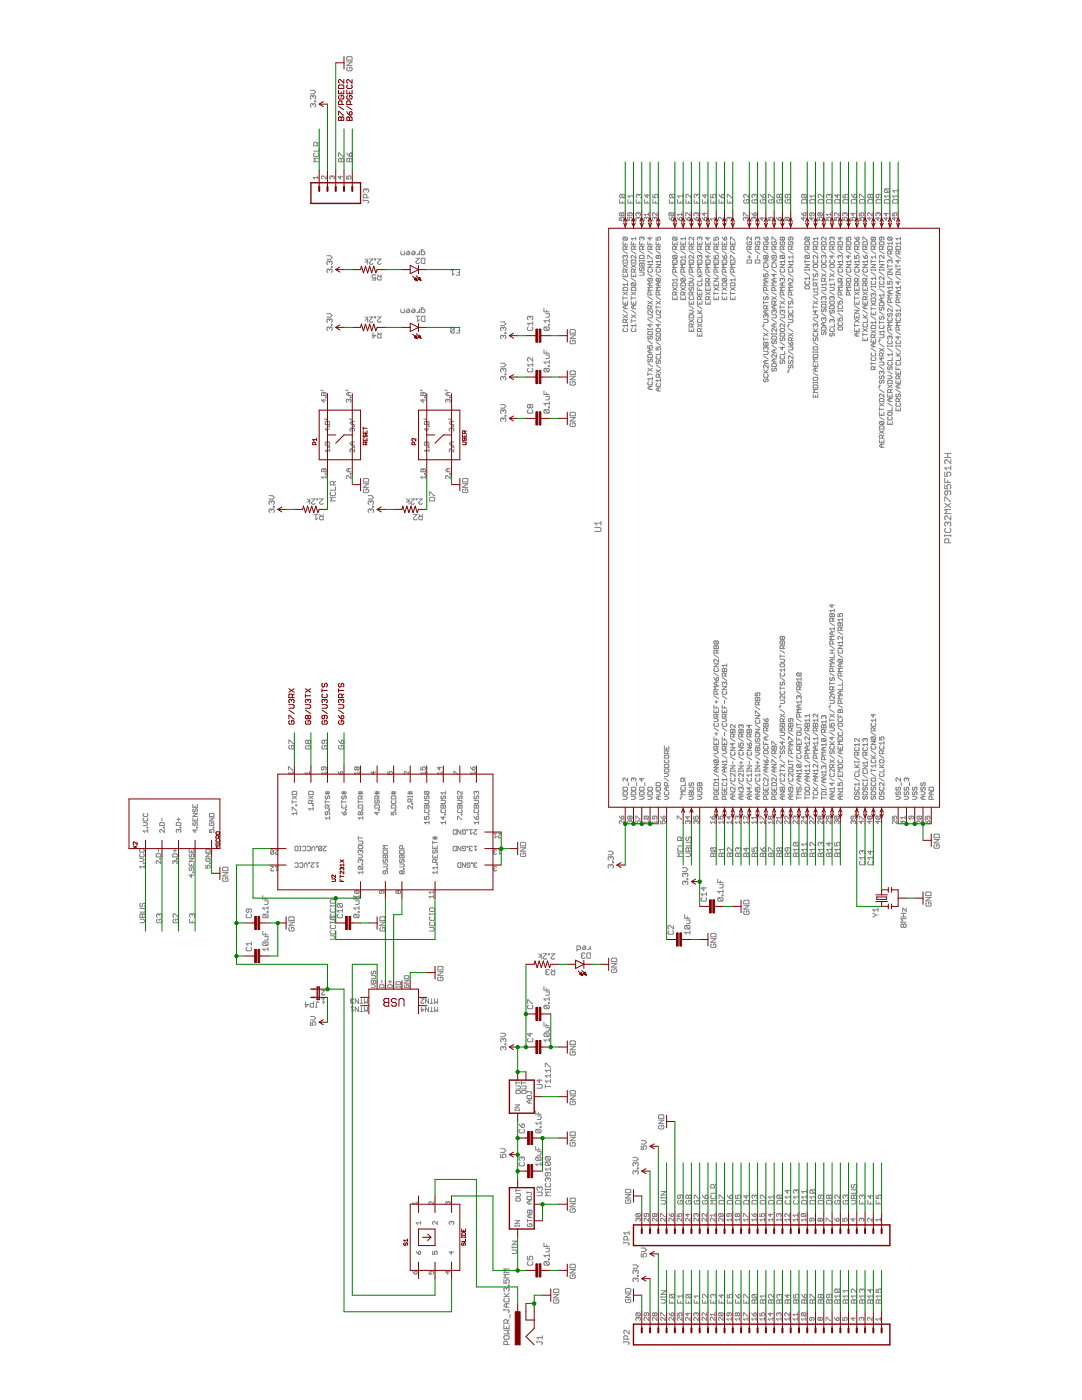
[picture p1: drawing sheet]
<svg xmlns="http://www.w3.org/2000/svg" width="216mm" height="279mm" viewBox="0 0 216 279" stroke-linecap="round" stroke-linejoin="round" font-family="sans-serif">
<g fill="none" stroke="#808080" stroke-width=".2">
<path d="M61.9 18h.7l.4 .4-.4 .3h-.7M62.5 19.3l-.2-.2-.4 .2v.3l.2 .2M62.5 19.3v.2M62.5 19.3l.1-.2 .4 .2v.3l-.2 .2M69.2 12.4h1.1l-1.1 .7h1.1M69.4 13.4l-.2 .2v.3l.2 .2h.7l.2-.2v-.3l-.2-.2h-.4v.4M69.4 11.3h.7l.2 .2v.5h-1.1v-.5zM62.5 20.9l.1-.2 .4 .2v.3l-.2 .2M62.5 20.9l-.2-.2-.4 .2v.3l.2 .2M62.5 20.9v.1M62.8 30.5l-.2 .2v.4l.2 .1h.7l.1-.1v-.4l-.1-.2M62.8 20.2h.2v.1h-.2z"/>
<path d="M63.3 29.1v-.5l-.2-.2h-.3l-.2 .2v.5h1M63.4 35.1v.6M63.4 35.4h-.9l.3 .3M63.6 31.6h-1l.3 .3-.3 .4h1M63.6 29.5v.7h-1M63.6 28.4l-.3 .3M65.1 35.1v.6l-.6-.6h-.2l-.1 .2 .1 .4M66.3 35.3v.1M66.3 35.3l-.2-.2-.3 .2 .2 .4M66.3 35.3l.1-.2 .3 .2-.1 .4M67.5 31.7l.2-.1 .4 .1 .3-.1 .2 .1v.6h-1.1zM67.5 31.2v-.7h.2l.7 .7h.2"/>
<path d="M67.9 35.1v.6l-.4-.4h.9M68.1 31.7v.6M69.1 35.1v.6h.5l-.2-.4 .2-.2h.3l.1 .2-.1 .4M69.2 31.7l.2-.1 .3 .1 .4-.1 .2 .1v.6h-1.1zM69.2 30.5l.5 .7M69.7 30.7l.4-.2 .2 .2v.4l-.2 .1h-.4zM69.7 31.7v.6M72.5 39.8v.4M73 37.9l-.2-.2-.3 .2v.3l.2 .2M73 37.9l.2-.2 .4 .2v.3l-.2 .2M73 37.9v.2M73.2 39.5v-.6l-.2-.1h-.3l-.2 .1v.6h1.1"/>
<path d="M123.7 39.8v.7h1M123.8 38.8l-.1 .1v.4l.1 .2h.7M123.8 38.8h.7l.2 .1v.4l-.2 .2M123.8 38.8l.7 .7M125.3 39.8v.7h1.1M126.4 39.1h-1.1l.3 .4M126.4 38.8v.7M127 39.8v.7h1M127.5 38.9l-.2-.1-.3 .1v.4l.1 .2M127.5 38.9l.2-.1 .3 .1v.4l-.2 .2M127.5 38.9v.2M128.6 39.8v.7h1.1"/>
<path d="M129.1 38.8v.7l-.5-.6h1.1M130.3 38.8v.7h.5l-.2-.4 .2-.3h.3l.2 .1v.4l-.2 .2M130.3 39.8v.7h1M133.6 39.8v.7h1v-.7M133.7 38.8l.7 .7M133.7 38.8l-.1 .1v.4l.1 .2h.7M133.7 38.8h.7l.2 .1v.4l-.2 .2M135.2 39.8v.7h1.1v-.7M136.3 38.8v.7M136.3 39.1h-1.1l.4 .4M136.9 39.8v.7h1v-.7M137.9 38.8v.7l-.7-.7h-.2l-.1 .1v.4l.1 .2"/>
<path d="M138.5 39.8v.7h1.1v-.7M139 38.9l.2-.1 .4 .1v.4l-.2 .2M139 38.9l-.1-.1-.4 .1v.4l.2 .2M139 38.9v.2M140.2 39.8v.7h1v-.7M140.7 38.8v.7l-.5-.6h1M141.8 38.8v.7h.5l-.1-.4 .1-.3h.4l.2 .1v.4l-.2 .2M141.8 39.8v.7h1.1v-.7M143.5 38.8l.5 .7M143.5 39.8v.7h1v-.7M144 38.9l.3-.1 .2 .1v.4l-.2 .2h-.3zM145.1 39.5v-.7l1.1 .7"/>
<path d="M145.1 39.8v.7h1.1v-.7M148.6 39.8l-.2 .2v.4l.2 .1h.7l.2-.1v-.4l-.2-.2h-.4v.4M149.5 38.8v.7l-.7-.7-.4 .1v.4l.2 .2M150.2 39.8l-.1 .2v.4l.1 .1h.7l.2-.1v-.4l-.2-.2h-.3v.4M150.6 38.9l.2-.1 .3 .1v.4l-.2 .2M150.6 38.9l-.2-.1-.3 .1v.4l.1 .2M150.6 38.9v.2M151.7 38.8l.5 .7M151.9 39.8l-.2 .2v.4l.2 .1h.7l.2-.1v-.4l-.2-.2h-.4v.4M152.2 38.9l.2-.1 .4 .1v.4l-.2 .2h-.4zM153.4 39.5v-.7h.1l.7 .7h.2M153.5 39.8l-.1 .2v.4l.1 .1h.7l.2-.1v-.4l-.2-.2h-.3v.4"/>
<path d="M155.2 39.8l-.2 .2v.4l.2 .1h.7l.2-.1v-.4l-.2-.2h-.4v.4M155.5 38.9l-.1-.1-.4 .1v.4l.2 .2 .3-.2M155.5 38.9l.2-.1 .4 .1v.4l-.2 .2-.4-.2M155.5 38.9v.4M156.8 39.8l-.1 .2v.4l.1 .1h.7l.2-.1v-.4l-.2-.2h-.3v.4M157.2 38.8v.5l-.2 .2-.3-.2v-.4l.1-.1h.7l.2 .1v.4l-.2 .2M160.1 38.8h.7l.2 .1v.4l-.2 .2M160.1 38.8l.7 .7M160.1 38.8l-.1 .1v.4l.1 .2h.7M162.7 39.1h-1.1l.4 .4M162.7 38.8v.7M164.3 38.8v.7l-.7-.7-.3 .1v.4l.1 .2"/>
<path d="M165.4 38.9l-.1-.1-.4 .1v.4l.2 .2M165.4 38.9l.2-.1 .4 .1v.4l-.2 .2M165.4 38.9v.2M167.1 38.8v.7l-.5-.6h1M168.2 38.8v.7h.5l-.1-.6 .1-.1h.4l.2 .1v.4l-.2 .2M169.9 38.8l.5 .7M170.4 38.9l.2-.1 .3 .1v.4l-.1 .2h-.4zM171.5 39.5v-.7l1.1 .7M173.7 38.9l.2-.1 .3 .1v.4l-.1 .2-.4-.2M173.7 38.9l-.2-.1-.3 .1v.4l.1 .2 .4-.2M173.7 38.9v.4M175.3 38.8v.5l-.1 .2-.4-.2v-.4l.2-.1h.7l.2 .1v.4l-.2 .2"/>
<path d="M176.6 37.7h.8l.1 .2v.3l-.1 .2M176.6 37.7l-.1 .2v.3l.1 .2h.8M176.6 37.7l.8 .7M177.5 39.1h-1l.3 .4M177.5 38.8v.7M179.2 39.1h-1.1l.4 .4M179.2 37.7v.7M179.2 38.8v.7M179.2 38.1h-1.1l.4 .3M65.2 51h.7l.4 .4-.4 .4h-.7M65.7 52.3l-.1-.2-.4 .2v.3l.2 .2M65.7 53.9l-.1-.2-.4 .2v.3l.2 .2"/>
<path d="M65.7 52.3v.2M65.7 53.9v.2M65.7 52.3l.2-.2 .4 .2v.3l-.2 .2M65.7 53.9l.2-.2 .4 .2v.3l-.2 .2M66.1 53.2h.2v.1h-.2zM72.5 40h.9l.2 .2-.2 .3M72.8 51.7l.6 .3-.6 .4M73.4 51.7v1M73.7 51.7h.7l-.7 .7v.2l.2 .1h.4l.1-.1M74.8 51.7h.2v.2h-.2zM75 55l-.2-.2h-.4l-.1 .2v.4l.1 .1 .6-.1v.5h-.7M75.3 51.7h.7l-.7 .7 .2 .3h.3l.2-.1"/>
<path d="M75.3 54.8l.4 .4M76 54.8v1.1h-.5l-.2-.2v-.3l.2-.2h.5M80 50.1v.6l.2 .1h.5v-.7M81.2 50.1h.4l.1 .2v.4l-.1 .1h-.4l-.2-.3h.7M82.3 50.1h.3l.2 .2v.4l-.2 .1h-.3l-.2-.3h.7M83 51.5h.7l-.7 .7v.2l.2 .2h.3l.2-.2M83.7 50.1v.7M83.7 50.5l-.5 .3M84.1 51.7l.1-.2h.6v1.1h-.6l-.1-.2zM84.4 49.8l-.3 .2v.8h.5l.2-.1v-.4l-.2-.2h-.5M89.9 53.8h.7M90.3 53.8v1.1l.3-.4"/>
<path d="M91.4 54.4h.3M91.7 53.8v1.1h-.7M123.6 43.4v.6h.4l-.1-.5 .4-.1 .2 .1-.2 .5M124 42.6l-.1-.1-.3 .1v.3l.1 .2 .3-.2M124 42.6l.2-.1 .3 .1-.2 .5-.3-.2M124 42.6v.3M124.2 40.2v.3M124.3 57.5l.2-.1h.6l.1 .1v.5h-.9zM124.3 54.6v.6h.9v-.6M124.3 48.2v.7h.9M124.3 59.2v.6M124.3 59.5h.9"/>
<path d="M124.3 58.3l.9 .6M124.3 55.5l.9 .6M124.3 52.8l.9 .6M124.3 50.1l.9 .6M124.5 51.9h.6l.1 .1v.5h-.9v-.5zM124.5 47.3h.6l.1 .2v.3l-.1 .1M124.5 47.3l-.2 .5 .2 .1h.6M124.5 47.3l.6 .6M124.8 51.1l.1-.1 .3 .1v.3l-.1 .2M124.8 51.1l-.2-.1-.3 .1 .2 .5M124.8 48.5v.4M124.8 51.1v.2"/>
<path d="M124.8 54.9v.3M124.9 49.8v-.5l-.4-.2-.2 .2v.5h.9M124.9 54.3v-.4l-.1-.2h-.3l-.2 .2v.4h.9M125.2 43.4v.6h.5l-.2-.5 .5-.1 .1 .1-.1 .5M125.2 56.5v.5M125.2 58.3l-.9 .6M125.2 56.7h-.9l.3 .3M125.2 53.7l-.3 .3M125.2 52.8l-.9 .6M125.2 49.1l-.3 .3M125.7 42.5v.4l-.2 .2-.3-.2 .2-.4h.6l.1 .1-.1 .5M125.8 40.2v.3"/>
<path d="M126 54.6v.6h.9v-.6M126 48.2v.7h.9M126 59.2v.6M126 59.5h.9M126 58.3l.9 .6M126 55.5l.9 .6M126 52.8l.9 .6M126 50.1l.9 .6M126.1 51.9h.6l.2 .1v.5h-.9v-.5zM126.1 57.4h.6l.2 .1v.5h-.9v-.5zM126.1 56.5h.6l.2 .1v.3l-.2 .1M126.1 56.5l-.1 .1 .1 .4h.6"/>
<path d="M126.1 56.5l.6 .5M126.4 48.5v.4M126.4 54.9v.3M126.6 49.8v-.5l-.5-.2-.1 .2v.5h.9M126.6 54.3v-.4l-.2-.2h-.3l-.1 .2v.4h.9M126.9 47.3v.6M126.9 51v.6l-.8-.6-.1 .1 .1 .5M126.9 58.3l-.9 .6M126.9 53.7l-.3 .3M126.9 52.8l-.9 .6M126.9 49.1l-.3 .3M126.9 47.6h-.9l.3 .3"/>
<path d="M127.3 42.6l.2-.1 .3 .1-.2 .5M127.3 42.6l-.1-.1-.3 .1 .1 .5M127.3 42.6v.2M127.3 43.5v.2M127.3 43.5l-.1-.1-.3 .1 .1 .5M127.3 43.5l.2-.1 .3 .1-.2 .5M127.5 40.2v.3M127.6 51.1l.2-.1h.6l.1 .1v.5h-.9zM127.6 52.6l.2-.1 .3 .1 .3-.1 .1 .1v.5h-.9zM127.6 54.3h.8l.1 .2v.3l-.1 .1h-.8M127.6 48.2v.7h.9M127.6 51.9v.3"/>
<path d="M127.6 52h.9M127.6 50.1l.9 .6M127.8 53.4l-.2 .2 .2 .4 .3-.1 .1-.5 .3 .2v.3l-.1 .1M128.1 47.5l.1-.2 .3 .2v.3l-.1 .1M128.1 47.5l-.2-.2-.3 .2 .2 .4M128.1 47.5v.1M128.1 48.5v.4M128.1 52.6v.5M128.2 49.8v-.5l-.4-.2-.2 .2v.5h.9M128.5 51.9v.3M128.5 49.1l-.3 .3M129 43.5v.2"/>
<path d="M129 43.5l-.2-.1-.3 .1 .2 .5M129 43.5l.1-.1 .3 .1-.1 .5M129.1 40.2v.3M129.3 48.2v.7h.9M129.3 51.6v-.6l.9 .6M129.3 52.8h.9l-.9 .6h.9M129.3 59.2l.9 .6M129.3 54.6l.9 .6M129.3 50.1l.9 .6M129.4 53.7l-.1 .2 .1 .4h.6l.2-.1v-.3l-.2-.2M129.4 42.5v.6M129.4 42.8h-.9l.3 .3"/>
<path d="M129.7 55.5v.5l-.1 .1-.3-.1 .1-.5h.6l.2 .2v.3l-.2 .1M129.7 47.3v.6l-.4-.4h.9M129.7 48.5v.4M129.7 56.5v.5M129.9 49.8v-.5l-.5-.2-.1 .2v.5h.9M129.9 58.9v-.5l-.2-.1-.4 .1v.5h.9M130.2 51.9v.6M130.2 57.4h-.9l.3 .3-.3 .3h.9M130.2 56.5h-.6l-.3 .2 .3 .3h.6M130.2 52.2h-.9l.3 .3M130.2 49.1l-.3 .3M130.6 43.5l.2-.1 .3 .1-.2 .5"/>
<path d="M130.6 43.5l-.1-.1-.3 .1 .1 .5M130.6 43.5v.2M130.8 40.2v.3M130.9 47.3v.6h.5l-.2-.3 .2-.3 .4 .2-.1 .4M130.9 48.2v.7h.9M130.9 52.8h.9l-.9 .6h.9M130.9 59.2l.9 .6M130.9 54.6l.9 .6M130.9 50.1l.9 .6M131.1 53.7l-.2 .2 .2 .4h.6l.1-.1-.1-.5M131.1 42.5v.6l-.6-.6h-.2l-.1 .1 .1 .5M131.4 51.1l.1-.1 .3 .1-.1 .5-.3-.2"/>
<path d="M131.4 48.5v.4M131.4 51.1v.3M131.4 55.7v.3M131.4 56.5v.5M131.4 55.7l.1-.2 .3 .2-.1 .4-.3-.1M131.4 51.1l-.2-.1-.3 .1 .2 .5 .3-.2M131.4 55.7l-.2-.2-.3 .2 .2 .4 .3-.1M131.5 49.8v-.5l-.4-.2-.2 .2v.5h.9M131.5 58.9v-.5l-.1-.1-.5 .1v.5h.9M131.8 51.9v.6M131.8 57.4h-.9l.3 .3-.3 .3h.9M131.8 56.5h-.6l-.3 .2 .3 .3h.6"/>
<path d="M131.8 52.2h-.9l.3 .3M131.8 49.1l-.3 .3M133.5 43.4l.4 .6M133.6 42.5h.6l.2 .1-.2 .5M133.6 42.5l-.1 .4 .1 .2h.6M133.6 42.5l.6 .6M134.1 43.4l.3 .1-.2 .5h-.3v-.5zM134.1 40.2v.3M134.2 48.2v.7h.9v-.7M134.2 56.6l.2-.1h.6l.1 .1v.4h-.9zM134.2 59.2v.6h.9v-.6M134.2 57.4l.9 .6"/>
<path d="M134.2 54.6l.9 .6M134.2 50.1l.9 .6M134.4 51.9h.6l.1 .1v.5h-.9v-.5zM134.4 51h.6l.1 .1-.1 .5M134.4 47.3l-.2 .2 .2 .4h.6M134.4 47.3h.6l.1 .2-.1 .4M134.4 51l-.2 .4 .2 .2h.6M134.4 51l.6 .6M134.4 47.3l.6 .6M134.7 48.5v.4M134.7 59.5v.3M134.8 49.8v-.5l-.4-.2-.2 .2v.5h.9"/>
<path d="M134.8 54.3v-.4l-.1-.2h-.3l-.2 .2v.4h.9M134.8 58.9v-.5l-.1-.1-.5 .1v.5h.9M135.1 55.8h-.9l.3 .3M135.1 52.8h-.9l.3 .3-.3 .3h.9M135.1 55.5v.6M135.1 58.3l-.3 .3M135.1 57.4l-.9 .6M135.1 49.1l-.3 .3M135.1 43.4l.5 .6M135.6 43.5l.1-.1 .3 .1-.1 .5h-.3zM135.7 40.2v.3M135.8 48.2v.7h1v-.7"/>
<path d="M135.8 52l.2-.1h.6l.2 .1v.5h-1zM135.8 56.6l.2-.1h.6l.2 .1v.4h-1zM135.8 59.2v.6h1v-.6M135.8 57.4l1 .6M135.8 54.6l1 .6M135.8 50.1l1 .6M136 55.5h.6l.2 .2-.2 .4M136 55.5l-.2 .2v.3l.2 .1h.6M136 55.5l.6 .6M136 42.8h-.9l.3 .3M136 42.5v.6M136.3 48.5v.4"/>
<path d="M136.3 59.5v.3M136.5 49.8v-.5l-.2-.2-.5 .2v.5h1M136.5 54.3v-.4l-.2-.2h-.3l-.2 .2v.4h1M136.5 58.9v-.5l-.2-.1-.5 .1v.5h1M136.8 47.3v.6M136.8 51v.6M136.8 47.6h-1l.4 .3M136.8 52.8h-1l.4 .3-.4 .3h1M136.8 58.3l-.3 .3M136.8 57.4l-1 .6M136.8 51.3h-1l.4 .3M136.8 49.1l-.3 .3"/>
<path d="M136.8 43.4l.4 .6M137.2 43.5l.2-.1 .3 .1-.2 .5h-.3zM137.4 40.2v.3M137.5 52l.2-.1h.6l.1 .1v.5h-.9zM137.5 48.2v.7h.9v-.7M137.5 56.6l.2-.1h.6l.1 .1v.4h-.9zM137.5 55.5h.6l.3 .3-.3 .3h-.6M137.5 54.6l.9 .6M137.5 50.1l.9 .6M137.7 57.4l-.2 .1v.3l.3 .2 .2-.5 .3-.1 .1 .1-.1 .5M137.7 59.2l-.2 .1v.3l.2 .2h.6l.1-.2-.1-.4M137.7 42.5v.6l-.8-.6-.1 .1 .1 .5"/>
<path d="M138 48.5v.4M138.1 49.8v-.5l-.1-.2-.5 .2v.5h.9M138.1 54.3v-.4l-.1-.2h-.3l-.2 .2v.4h.9M138.1 58.9v-.5l-.1-.1-.5 .1v.5h.9M138.4 47.3v.6l-.6-.6-.3 .2v.3l.2 .1M138.4 51v.6l-.6-.6-.3 .1v.3l.2 .2M138.4 52.8h-.9l.3 .3-.3 .3h.9M138.4 58.3l-.3 .3M138.4 49.1l-.3 .3M138.4 43.4l.5 .6M138.9 42.6l-.2-.1-.3 .1 .2 .5M138.9 42.6v.2"/>
<path d="M138.9 43.5l.1-.1 .3 .1-.1 .5h-.3zM138.9 42.6l.1-.1 .3 .1-.1 .5M139 40.2v.3M139.1 52l.2-.1h.6l.2 .1v.5h-1zM139.1 48.2v.7h1v-.7M139.1 58.3v.6h1v-.6M139.1 57.4v.6h1M139.1 55.2h1M139.1 54.6l.7 .6M139.1 50.1l1 .6M139.3 56.5l-.2 .1v.3l.2 .1h.6l.2-.1-.2-.4M139.6 51.1l.2-.1 .3 .1-.2 .5"/>
<path d="M139.6 47.5l.2-.2 .3 .2-.2 .4M139.6 47.5l-.1-.2-.4 .2v.3l.2 .1M139.6 51.1l-.1-.1-.4 .1v.3l.2 .2M139.6 47.5v.1M139.6 48.5v.4M139.6 51.1v.2M139.6 57.7v.3M139.6 58.6v.3M139.8 49.8v-.5l-.2-.2-.5 .2v.5h1M139.8 54.3v-.4l-.2-.2h-.3l-.2 .2v.4h1M139.8 59.8v-.5l-.2-.1-.5 .1v.5h1M140.1 49.1l-.3 .3"/>
<path d="M140.1 55.5v.6h-1M140.1 52.8h-1l.4 .3-.4 .3h1M140.1 59.2l-.3 .3M140.1 54.6l-.5 .5M140.1 43.4l.4 .6M140.5 43.5l.2-.1 .3 .1-.2 .5h-.3zM140.5 42.5v.6l-.4-.5h.9M140.7 40.2v.3M140.8 52l.2-.1h.6l.1 .1v.5h-.9zM140.8 57.4v.6h.9v-.6M140.8 48.2v.7h.9v-.7M140.8 58.3l.9 .6"/>
<path d="M140.8 54.6l.9 .6M140.8 50.1l.9 .6M141.3 47.3v.6l-.5-.4h.9M141.3 48.5v.4M141.3 51v.6l-.5-.5h.9M141.3 57.7v.3M141.4 57v-.4l-.1-.1-.5 .1v.4h.9M141.4 49.8v-.5l-.1-.2-.5 .2v.5h.9M141.4 54.3v-.4l-.1-.2h-.3l-.2 .2v.4h.9M141.4 56.1v-.4l-.1-.2-.5 .2v.4h.9M141.4 59.8v-.5l-.1-.1-.5 .1v.5h.9M141.7 52.8h-.9l.3 .3-.3 .3h.9"/>
<path d="M141.7 55.5l-.3 .3M141.7 59.2l-.3 .3M141.7 58.3l-.9 .6M141.7 56.5l-.3 .2M141.7 49.1l-.3 .3M142.3 40.2v.3M142.5 52l.1-.1h.6l.2 .1v.5h-.9zM142.5 47.3v.6h.4l-.1-.4 .4-.2 .2 .2-.2 .4M142.5 48.2v.7h.9v-.7M142.5 51v.6h.4l-.1-.5 .4-.1 .2 .1-.2 .5M142.5 56.5v.5h.9v-.5M142.5 58.3v.6"/>
<path d="M142.5 59.2v.6h.9v-.6M142.5 55.5h.9l-.9 .6h.9M142.5 58.6h.9M142.5 57.4l.9 .6M142.5 54.6l.9 .6M142.5 50.1l.9 .6M142.6 43.4v.6M142.6 43.7h-.9l.3 .3M142.9 48.5v.4M142.9 56.7v.3M142.9 59.5v.3M143.1 49.8v-.5l-.2-.2-.4 .2v.5h.9"/>
<path d="M143.1 54.3v-.4l-.2-.2h-.3l-.1 .2v.4h.9M143.4 52.8h-.9l.3 .3-.3 .3h.9M143.4 57.4l-.9 .6M143.4 49.1l-.3 .3M144 40.2v.3M144.1 52l.2-.1h.6l.1 .1v.5h-.9zM144.1 48.2v.7h.9v-.7M144.1 56.6l.2-.1h.6l.1 .1v.4h-.9zM144.1 58.3v.6M144.1 59.2v.6h.9v-.6M144.1 58.6h.9M144.1 57.4l.9 .6"/>
<path d="M144.1 54.6l.9 .6M144.1 51l.5 .6M144.1 50.1l.9 .6M144.1 47.3l.5 .6M144.3 55.5l-.2 .2v.3l.2 .1h.6M144.3 55.5h.6l.1 .2-.1 .4M144.3 55.5l.6 .6M144.3 43.4v.6l-.8-.6-.1 .1 .1 .5M144.6 47.5l.3-.2 .1 .5-.4 .1zM144.6 51.1l.1-.1 .3 .1-.1 .5h-.3zM144.6 48.5v.4M144.6 59.5v.3"/>
<path d="M144.7 49.8v-.5l-.1-.2-.5 .2v.5h.9M144.7 54.3v-.4l-.1-.2h-.3l-.2 .2v.4h.9M145 52.8h-.9l.3 .3-.3 .3h.9M145 57.4l-.9 .6M145 49.1l-.3 .3M145.5 43.5l-.2-.1-.3 .1 .2 .5M145.5 43.5l.1-.1 .3 .1-.1 .5M145.5 43.5v.2M145.6 40.2v.3M145.8 48.2v.7h.9v-.7M145.8 56.6l.1-.1h.6l.2 .1v.4h-.9zM145.8 59.2v.6h.9v-.6"/>
<path d="M145.8 47.9v-.6l.9 .6M145.8 51.6v-.6l.9 .6M145.8 58.3v.6M145.8 58.6h.9M145.8 57.4l.9 .6M145.8 54.6l.9 .6M145.8 50.1l.9 .6M145.9 51.9h.6l.2 .1v.5h-.9v-.5zM146.2 48.5v.4M146.2 59.5v.3M146.4 49.8v-.5l-.5-.2-.1 .2v.5h.9M146.4 54.3v-.4l-.2-.2h-.3l-.1 .2v.4h.9"/>
<path d="M146.7 55.5v.6M146.7 52.8h-.9l.3 .3-.3 .3h.9M146.7 55.8h-.9l.3 .3M146.7 57.4l-.9 .6M146.7 49.1l-.3 .3M148.3 43.1v-.6l.9 .6M148.8 43.5l-.2-.1-.3 .1 .2 .5M148.8 43.5l.1-.1 .3 .1-.1 .5M148.8 43.5v.2M149.1 50.1l.9 .6M149.2 51.9h.6l.2 .1v.5h-.9v-.5zM149.2 48.2l-.1 .2 .1 .5h.6l.2-.5-.5-.2v.3"/>
<path d="M149.2 51.3h.6M149.5 51v.6M149.7 49.8v-.5l-.5-.2-.1 .2v.5h.9M150 47.3v.6l-.6-.6h-.2l-.1 .2 .1 .4M150 49.1l-.3 .3M150 42.5l.4 .6M150.4 42.6l.3-.1 .2 .4-.5 .2zM150.4 43.5l.2-.1 .3 .1-.2 .5M150.4 43.5l-.1-.1-.3 .1 .1 .5M150.4 43.5v.2M150.7 50.1l.9 .6M150.9 51.9h.6l.1 .1v.5h-.9v-.5z"/>
<path d="M150.9 48.2l-.2 .2 .2 .5h.6l.1-.5-.4-.2v.3M151.2 47.5v.1M151.2 51v.6M151.2 47.5l-.2-.2-.3 .2 .2 .4M151.2 47.5l.1-.2 .3 .2-.1 .4M151.3 49.8v-.5l-.4-.2-.2 .2v.5h.9M151.6 49.1l-.3 .3M152.1 43.4v.6l-.5-.5h.9M152.4 51.9h.9l-.9 .6h.9M152.4 54.6v.6h.4l-.1-.4 .4-.2 .2 .2-.2 .4M152.4 58.3l.9 .6M152.4 53.7l.9 .6"/>
<path d="M152.4 50.1l.9 .6M152.4 47.3l.4 .6M152.5 48.2l-.1 .2 .1 .5h.6l.2-.5-.5-.2v.3M152.5 52.8l-.1 .2 .1 .4h.6l.2-.1-.2-.5M152.5 59.2l-.1 .1 .1 .5 .3-.2 .2-.4 .3 .1-.2 .5M152.8 51.1l-.1-.1-.3 .1 .1 .5 .3-.2M152.8 47.5l.3-.2 .2 .5-.5 .1zM152.8 51.1l.2-.1 .3 .1-.2 .5-.3-.2M152.8 51.1v.3M152.8 55.5v.6M153 49.8v-.5l-.5-.2-.1 .2v.5h.9M153 58v-.5l-.2-.1-.4 .1v.5h.9"/>
<path d="M153.3 56.5h-.9l.3 .2-.3 .3h.9M153.3 55.5h-.6l-.3 .3 .3 .3h.6M153.3 49.1l-.3 .3M153.3 43.4v.6h.4l-.1-.5 .5-.1 .1 .1-.1 .5M154 51.9h.9l-.9 .6h.9M154 47.9v-.6l.9 .6M154 59.2l.9 .6M154 58.3l.9 .6M154 53.7l.9 .6M154 50.1l.9 .6M154.2 48.2l-.2 .2 .2 .5h.6l.1-.5-.4-.2v.3M154.2 52.8l-.2 .2 .2 .4h.6l.1-.1-.1-.5"/>
<path d="M154.5 51v.4l-.2 .2-.3-.2 .2-.4h.6l.1 .1-.1 .5M154.5 54.6v.6l-.5-.4h.9M154.5 55.5v.6M154.6 58v-.5l-.1-.1-.5 .1v.5h.9M154.6 49.8v-.5l-.4-.2-.2 .2v.5h.9M154.9 56.5h-.9l.3 .2-.3 .3h.9M154.9 55.5h-.6l-.3 .3 .3 .3h.6M154.9 59.2l-.9 .6M154.9 49.1l-.3 .3M154.9 43.4l.5 .6M155.4 43.5l.2-.1 .3 .1-.2 .5h-.3zM155.7 52.8h.9l-.9 .6h.9"/>
<path d="M155.7 59.2l.9 .6M155.7 54.6l.9 .6M155.7 50.1l.9 .6M155.8 48.2l-.1 .2 .1 .5h.6l.2-.5-.5-.2v.3M155.8 51l-.1 .4 .1 .2h.6M155.8 53.7l-.1 .2 .1 .4h.6l.2-.1-.2-.5M155.8 51h.6l.2 .1-.2 .5M155.8 51l.6 .6M156.1 47.5v.3M156.1 55.7v.1M156.1 56.5v.5M156.1 47.5l-.1-.2-.3 .2 .1 .4 .3-.1"/>
<path d="M156.1 55.7l-.1-.2-.3 .2 .1 .4M156.1 47.5l.2-.2 .3 .2-.2 .4-.3-.1M156.1 55.7l.2-.2 .3 .2-.2 .4M156.3 49.8v-.5l-.5-.2-.1 .2v.5h.9M156.3 58.9v-.5l-.2-.1-.4 .1v.5h.9M156.6 51.9v.6M156.6 57.4h-.9l.3 .3-.3 .3h.9M156.6 56.5h-.6l-.3 .2 .3 .3h.6M156.6 52.2h-.9l.3 .3M156.6 49.1l-.3 .3M157 43.5l-.1-.1-.3 .1 .1 .5 .3-.2M157 43.5l.2-.1 .3 .1-.1 .5-.4-.2"/>
<path d="M157 43.5v.3M157.3 52.8h.9l-.9 .6h.9M157.3 59.2l.9 .6M157.3 54.6l.9 .6M157.3 50.1l.9 .6M157.5 48.2l-.2 .2 .2 .5h.6l.1-.5-.4-.2v.3M157.5 53.7l-.2 .2 .2 .4h.6l.1-.1-.1-.5M157.8 47.3v.5l-.2 .1-.3-.1 .2-.5h.6l.1 .2-.1 .4M157.8 56.5v.5M157.9 49.8v-.5l-.4-.2-.2 .2v.5h.9M157.9 58.9v-.5l-.1-.1-.5 .1v.5h.9M158.2 51v.6"/>
<path d="M158.2 51.9v.6M158.2 55.5v.6l-.7-.6-.2 .2 .2 .4M158.2 57.4h-.9l.3 .3-.3 .3h.9M158.2 56.5h-.6l-.3 .2 .3 .3h.6M158.2 52.2h-.9l.3 .3M158.2 51.3h-.9l.3 .3M158.2 49.1l-.3 .3M159.9 42.5l.4 .6M160 40l.1-.2h.7l.2 .2v.5h-1zM160.3 42.6l.4-.1 .1 .4-.5 .2zM160.3 43.4v.6l-.4-.5h.9M160.6 51.9v.6"/>
<path d="M160.6 53.7v.3M160.6 52.8h.9l-.9 .6h.9M160.6 52.2h.9M160.6 54.3l.9 .6M160.6 53.9h.9M160.6 50.1l.9 .6M160.8 47.3l-.2 .2 .2 .4h.6M160.8 48.2h.6l.1 .2v.5h-.9v-.5zM160.8 51l-.2 .4 .2 .2h.6M160.8 56.1l-.2 .2 .2 .4h.6l.1-.1-.1-.5M160.8 57h.6l.1 .5-.1 .2h-.6l-.2-.2zM160.8 47.3h.6l.1 .2-.1 .4"/>
<path d="M160.8 51h.6l.1 .1-.1 .5M160.8 51l.6 .6M160.8 47.3l.6 .6M161.2 49.8v-.5l-.4-.2-.2 .2v.5h.9M161.5 53.7v.3M161.5 55.2v.6M161.5 55.5h-.9l.3 .3M161.5 49.1l-.3 .3M161.6 40l.2-.2h.7l.2 .2v.5h-1.1zM162 42.5v.4l-.2 .2-.3-.2 .2-.4h.6l.2 .1-.2 .5M162 43.4v.6l-.5-.5h1M162.3 55.5v.6"/>
<path d="M162.3 58.3h.7l.2 .1-.2 .5h-.7M162.3 55.8h.9M162.3 59.2l.9 .6M162.3 53.7l.9 .6M162.3 50.1l.9 .6M162.4 48.2h.6l.2 .2v.5h-.9v-.5zM162.4 51.9l-.1 .1 .1 .5h.6l.2-.2-.2-.4M162.4 52.8h.6l.2 .5-.2 .1h-.6l-.1-.1zM162.4 54.6l-.1 .2 .1 .4 .3-.1v-.3l.3-.2 .2 .2-.2 .4M162.9 49.8v-.5l-.5-.2-.1 .2v.5h.9M162.9 57v-.4l-.2-.1-.4 .1v.4h.9M163.2 51v.6l-.8-.6-.1 .1 .1 .5"/>
<path d="M163.2 47.3v.6M163.2 57.4v.6M163.2 47.6h-.9l.3 .3M163.2 57.7h-.9l.3 .3M163.2 56.5l-.3 .2M163.2 49.1l-.3 .3M163.2 43.4v.6h.4l-.1-.5 .5-.1 .1 .1-.1 .5M163.3 40l.1-.2h.7l.2 .2v.5h-1zM163.3 42.5l-.1 .1 .1 .5h.7M163.3 42.5h.7l.1 .1-.1 .5M163.3 42.5l.7 .6M163.9 57.4h.8l.1 .1-.1 .5h-.8"/>
<path d="M163.9 58.3l.9 .6M163.9 54.6l.9 .6M163.9 53.7l.9 .6M163.9 50.1l.9 .6M164.1 48.2h.6l.1 .2v.5h-.9v-.5zM164.1 51.9l-.2 .1 .2 .5h.6l.1-.2-.1-.4M164.1 52.8h.6l.1 .5-.1 .1h-.6l-.2-.1zM164.4 51.1l-.2-.1-.3 .1 .2 .5M164.4 59.3l-.2-.1-.3 .1 .2 .5M164.4 51.1l.1-.1 .3 .1-.1 .5M164.4 59.3l.1-.1 .3 .1-.1 .5M164.4 51.1v.2"/>
<path d="M164.4 59.3v.2M164.5 49.8v-.5l-.4-.2-.2 .2v.5h.9M164.5 56.1v-.4l-.1-.2-.5 .2v.4h.9M164.8 47.3v.6l-.7-.6-.2 .2 .2 .4M164.8 56.5v.5M164.8 56.7h-.9l.3 .3M164.8 55.5l-.3 .3M164.8 54.6l-.9 .6M164.8 49.1l-.3 .3M164.8 43.4v.6h.5l-.2-.5 .5-.1 .2 .1-.2 .5M164.9 40l.2-.2h.7l.2 .2v.5h-1.1zM165.6 48.4l.1-.2h.6l.2 .2v.5h-.9z"/>
<path d="M165.6 57.4h.7l.2 .1-.2 .5h-.7M165.6 55.5v.6M165.6 55.8h.9M165.6 58.3l.9 .6M165.6 54.6l.9 .6M165.6 53.7l.9 .6M165.6 50.1l.9 .6M165.7 52.8h.6l.2 .5-.2 .1h-.6l-.1-.1zM165.7 51.9l-.1 .1 .1 .5h.6l.2-.2-.2-.4M165.8 42.5v.6M165.8 42.8h-1l.3 .3M166 47.5v.1"/>
<path d="M166 51v.6l-.4-.5h.9M166 59.3v.2M166 47.5l.2-.2 .3 .2-.2 .4M166 59.3l.2-.1 .3 .1-.2 .5M166 47.5l-.1-.2-.3 .2 .1 .4M166 59.3l-.1-.1-.3 .1 .1 .5M166.2 49.8v-.5l-.5-.2-.1 .2v.5h.9M166.5 56.5v.5M166.5 56.7h-.9l.3 .3M166.5 54.6l-.9 .6M166.5 49.1l-.3 .3M166.5 43.4v.6h.4l-.1-.3 .1-.3 .5 .1v.3l-.2 .2"/>
<path d="M166.6 40l.2-.2h.6l.2 .2v.5h-1zM167.2 48.4l.2-.2h.6l.1 .2v.5h-.9zM167.2 56.5h.9l-.3 .2 .3 .3h-.9M167.2 52.8h.9l-.9 .6h.9M167.2 59.2l.9 .6M167.2 54.6l.9 .6M167.2 50.1l.9 .6M167.4 53.7l-.2 .2 .2 .4h.6l.1-.1-.1-.5M167.4 42.5v.6l-.8-.6-.1 .1 .1 .5M167.7 47.3v.6l-.5-.4h.9M167.7 51.1v.2M167.7 51.1l.1-.1 .3 .1-.1 .5"/>
<path d="M167.7 51.1l-.2-.1-.3 .1 .2 .5M167.8 49.8v-.5l-.4-.2-.2 .2v.5h.9M167.8 56.1v-.4l-.1-.2-.5 .2v.4h.9M167.8 58.9v-.5l-.1-.1-.5 .1v.5h.9M168.1 51.9v.6M168.1 57.4h-.9l.3 .3-.3 .3h.9M168.1 52.2h-.9l.3 .3M168.1 49.1l-.3 .3M168.1 55.5l-.3 .3M168.1 43.4v.6h.5l-.2-.3 .2-.3 .5 .1v.3l-.2 .2M168.2 40l.2-.2h.7l.2 .2v.5h-1.1zM168.6 42.6l-.2-.1-.3 .1 .2 .5"/>
<path d="M168.6 42.6l.1-.1 .4 .1v.3l-.2 .2M168.6 42.6v.2M168.9 48.4l.1-.2h.6l.2 .2v.5h-.9zM168.9 47.3v.6h.4l-.1-.4 .4-.2 .2 .2-.2 .4M168.9 52.8h.9l-.9 .6h.9M168.9 54.6l.9 .6M168.9 50.1l.9 .6M169 53.7l-.1 .2 .1 .4h.6l.2-.1-.2-.5M169 55.5h.6l.2 .2v.4h-.9v-.4zM169.3 51v.6l-.4-.5h.9M169.5 49.8v-.5l-.5-.2-.1 .2v.5h.9M169.5 57v-.4l-.2-.1-.4 .1v.4h.9"/>
<path d="M169.5 58.9v-.5l-.2-.1-.4 .1v.5h.9M169.8 57.4h-.9l.3 .3-.3 .3h.9M169.8 52.2h-.9l.3 .3M169.8 49.1l-.3 .3M169.8 56.5l-.3 .2M169.8 51.9v.6M169.8 43.4v.6h.4l-.1-.3 .1-.3 .5 .1v.3l-.2 .2M169.9 40l.1-.2h.8l.1 .2v.5h-1zM170.2 42.5v.6l-.4-.5h.9M170.5 51v.6h.5l-.2-.5 .5-.1 .1 .1-.1 .5M170.5 57.4v.6h.9v-.6M170.5 59.2v.6"/>
<path d="M170.5 59.5h.9M170.5 52.8h.9l-.9 .6h.9M170.5 58.3l.9 .6M170.5 54.6l.9 .6M170.5 50.1l.9 .6M170.5 47.3l.5 .6M170.7 48.2h.6l.1 .2v.5h-.9v-.5zM170.7 53.7l-.2 .2 .2 .4h.6l.1-.1-.1-.5M171 47.5l.3-.2 .1 .5-.4 .1zM171 57.7v.3M171.1 49.8v-.5l-.4-.2-.2 .2v.5h.9M171.1 56.1v-.4l-.1-.2-.5 .2v.4h.9"/>
<path d="M171.1 57v-.4l-.1-.1-.5 .1v.4h.9M171.4 51.9v.6M171.4 52.2h-.9l.3 .3M171.4 55.5l-.3 .3M171.4 49.1l-.3 .3M171.4 58.3l-.9 .6M171.4 56.5l-.3 .2M171.4 42.5v.6h.5l-.2-.3 .2-.3 .5 .1v.3l-.2 .2M171.4 43.4v.6h.5l-.2-.3 .2-.3 .5 .1v.3l-.2 .2M171.5 40l.2-.2h.7l.2 .2v.5h-1.1zM172.2 47.9v-.6l.9 .6M172.2 57.4v.6h.9v-.6"/>
<path d="M172.2 52.8h.9l-.9 .6h.9M172.2 58.3l.9 .6M172.2 54.6l.9 .6M172.2 51l.4 .6M172.2 50.1l.9 .6M172.3 48.2h.6l.2 .2v.5h-.9v-.5zM172.3 53.7l-.1 .2 .1 .4h.6l.2-.1-.2-.5M172.6 51.1l.3-.1 .2 .4-.5 .2zM172.6 57.7v.3M172.8 49.8v-.5l-.5-.2-.1 .2v.5h.9M172.8 56.1v-.4l-.2-.2-.4 .2v.4h.9M172.8 57v-.4l-.2-.1-.4 .1v.4h.9"/>
<path d="M172.8 59.8v-.5l-.2-.1-.4 .1v.5h.9M173.1 51.9v.6M173.1 52.2h-.9l.3 .3M173.1 49.1l-.3 .3M173.1 59.2l-.3 .3M173.1 58.3l-.9 .6M173.1 56.5l-.3 .2M173.1 55.5l-.3 .3M173.2 40l.1-.2h.8l.1 .2v.5h-1zM173.5 43.4v.6l-.4-.5h.9M173.8 51.9v.6M173.8 53.7v.3"/>
<path d="M173.8 57v.4M173.8 52.8h.9l-.9 .6h.9M173.8 52.2h.9M173.8 53.9h.9M173.8 57.7l.9 .6M173.8 57.2h.9M173.8 54.3l.9 .6M173.8 50.1l.9 .6M174 48.2h.6l.1 .2v.5h-.9v-.5zM174 56.1l-.2 .2 .2 .4h.6l.1-.1-.1-.5M174 59.5h.6l.1 .1v.5h-.9v-.5zM174 42.5v.6l-.8-.6-.1 .1 .1 .5"/>
<path d="M174.3 47.5l-.2-.2-.3 .2 .2 .4 .3-.1M174.3 58.7l-.2-.1-.3 .1 .2 .5M174.3 47.5v.3M174.3 58.7v.2M174.3 47.5l.1-.2 .3 .2-.1 .4-.3-.1M174.3 58.7l.1-.1 .3 .1-.1 .5M174.4 49.8v-.5l-.4-.2-.2 .2v.5h.9M174.7 51v.6M174.7 53.7v.3M174.7 55.2v.6M174.7 57v.4M174.7 55.5h-.9l.3 .3"/>
<path d="M174.7 51.3h-.9l.3 .3M174.7 49.1l-.3 .3M174.8 40l.2-.2h.7l.2 .2v.5h-1.1zM175.2 42.6l-.2-.1-.2 .1 .1 .5M175.2 42.6v.2M175.2 43.4v.6l-.4-.5h.9M175.2 42.6l.1-.1 .4 .1v.3l-.2 .2M175.5 51.9v.6M175.5 53.7v.3M175.5 57v.4M175.5 52.8h.9l-.9 .6h.9M175.5 52.2h.9"/>
<path d="M175.5 53.9h.9M175.5 57.2h.9M175.5 57.7l.9 .6M175.5 54.3l.9 .6M175.5 50.1l.9 .6M175.6 48.2h.6l.2 .2v.5h-.9v-.5zM175.6 56.1l-.1 .2 .1 .4h.6l.2-.1-.2-.5M175.9 47.3v.5l-.1 .1-.3-.1 .1-.5h.6l.2 .2-.2 .4M175.9 59.5v.6M176.1 49.8v-.5l-.5-.2-.1 .2v.5h.9M176.4 51v.6l-.8-.6-.1 .1 .1 .5M176.4 55.2v.6l-.6-.6-.3 .2 .1 .4"/>
<path d="M176.4 53.7v.3M176.4 57v.4M176.4 58.6v.6M176.4 59.5h-.6l-.3 .3 .3 .3h.6M176.4 58.9h-.9l.3 .3M176.4 49.1l-.3 .3M176.5 40l.1-.2h.8l.1 .2v.5h-1zM176.8 42.5v.6l-.4-.5h.9M176.8 43.4v.6l-.4-.5h.9M177.1 49.3l.2-.2h.6l.1 .2v.5h-.9zM177.1 53.7h.9l-.9 .6h.9M177.1 56.1v.6h.5l-.2-.2 .2-.4h.3l.1 .2-.1 .4"/>
<path d="M177.1 53.1h.9M177.1 54.8h.9M177.1 52.8v.6M177.1 54.6v.3M177.1 55.2l.9 .6M177.1 51l.9 .6M177.3 47.3h.6l.1 .2-.1 .4M177.3 47.3l-.2 .2 .2 .4h.6M177.3 47.3l.6 .6M177.6 52l-.2-.1-.3 .1 .2 .5M177.6 52l.1-.1 .3 .1-.1 .5M177.6 52v.2"/>
<path d="M177.6 58v.6M177.7 50.7v-.5l-.4-.1-.2 .1v.5h.9M178 48.2v.7M178 54.6v.3M178 57v.7M178 58.9h-.9l.3 .3-.3 .3h.9M178 58h-.6l-.3 .3 .3 .3h.6M178 57.4h-.9l.3 .3M178 50.1l-.3 .3M178 48.5h-.9l.3 .4M178.1 42.5v.6h.4l-.1-.3 .1-.3 .4 .1-.1 .5M178.1 40l.2-.2h.7l.2 .2v.5h-1.1z"/>
<path d="M178.5 43.4v.6l-.4-.5h.8M178.8 49.3l.1-.2h.6l.2 .2v.5h-.9zM178.8 53.7h.9l-.9 .6h.9M178.8 52.8v.6M178.8 54.6v.3M178.8 53.1h.9M178.8 54.8h.9M178.8 55.2l.9 .6M178.8 51l.9 .6M179.2 51.9v.6l-.4-.5h.9M179.2 56.1v.6l-.4-.4h.9M179.2 58v.6"/>
<path d="M179.4 50.7v-.5l-.5-.1-.1 .1v.5h.9M179.7 47.3v.6M179.7 48.2v.7M179.7 54.6v.3M179.7 57v.7M179.7 58.9h-.9l.3 .3-.3 .3h.9M179.7 58h-.6l-.3 .3 .3 .3h.6M179.7 57.4h-.9l.3 .3M179.7 47.6h-.9l.3 .3M179.7 48.5h-.9l.3 .4M179.7 50.1l-.3 .3M64 77.9l.5 .1"/>
<path d="M64.2 78.5l.1-.2 .3 .2 .3-.2 .2 .2v.4h-.9zM64.6 79.7v.6l-.4-.5h.9M64.6 78.5v.4M64.9 79.2h.2v.2h-.2zM65.2 62.6h.7l.4 .3-.4 .4h-.7M65.7 65.4l-.1-.1-.4 .1v.4l.2 .2M65.7 63.8l-.1-.1-.4 .1v.4l.2 .2M65.7 65.4l.2-.1 .4 .1v.4l-.2 .2M65.7 63.8v.2M65.7 65.4v.2M65.7 63.8l.2-.1 .4 .1v.4l-.2 .2M66.1 64.7h.2v.2h-.2z"/>
<path d="M69 77.9l.4 .1M69.6 79.8l-.2-.1-.3 .1 .2 .5M69.6 79.8l.1-.1 .3 .1-.1 .5M69.6 78.3v.6M69.6 79.8v.2M69.9 79.2h.1v.2h-.1zM70 78.3h-.6l-.3 .3 .3 .3h.6M72.8 63.2l.6 .4-.6 .4M73.4 63.2v1.1M73.7 63.2h.7l-.7 .8 .2 .3h.4l.1-.2M74.4 66.4v1l.6-.5h-.7M74.8 63.2h.2v.2h-.2z"/>
<path d="M75.3 63.2h.7l-.7 .8 .2 .3h.3l.2-.2M75.3 66.4l.4 .3M76 66.4v1h-.5l-.2-.2v-.3l.2-.2h.5M80 61.7v.5l.2 .2h.5v-.7M81.2 61.7h.4l.1 .2v.3l-.1 .2h-.4l-.2-.4h.7M82.3 61.7h.3l.2 .2v.3l-.2 .2h-.3l-.2-.4h.7M83 63.1h.7M83.4 63.1v1.1l.3-.4M83.7 62l-.5 .4M83.7 61.7v.7M83.8 77.9l.5 .1M84.1 63.3l.1-.2h.6v1.1h-.6l-.1-.2z"/>
<path d="M84.1 78.3l.3 .2 .3-.2 .2 .2v.4h-.9v-.4zM84.4 61.3l-.3 .2v.9h.5l.2-.2v-.3l-.2-.2h-.5M84.4 78.5v.4M84.4 79.7v.6l-.4-.5h.9M84.7 79.2h.2v.2h-.2zM88.8 77.9l.4 .1M89.4 79.8l-.2-.1-.3 .1 .2 .5M89.4 79.8l.1-.1 .3 .1-.1 .5M89.4 78.3v.6M89.4 79.8v.2M89.7 79.2h.1v.2h-.1zM89.8 78.3h-.6l-.3 .3 .3 .3h.6"/>
<path d="M90.6 65.6l-.1-.2h-.4l-.2 .2v.7M90.6 65.6v.7l-.1 .2h-.4l-.2-.2M90.6 65.6l-.7 .7M91.4 65.9h.3M91.7 65.4v1.1h-.7M99.9 72.5h.7l.3 .4-.3 .3h-.7M99.9 64.2h.7l.3 .4-.3 .4h-.7M100.4 65.5l-.2-.2-.3 .2v.3l.2 .2M100.4 67.1l-.2-.2-.3 .2v.3l.2 .2M100.4 73.7l-.2-.1-.3 .1v.4l.2 .2M100.4 75.3l-.2-.1-.3 .1v.4l.2 .2M100.4 65.5l.2-.2 .3 .2v.3l-.1 .2"/>
<path d="M100.4 67.1l.2-.2 .3 .2v.3l-.1 .2M100.4 73.7l.2-.1 .3 .1v.4l-.1 .2M100.4 75.3l.2-.1 .3 .1v.4l-.1 .2M100.4 65.5v.2M100.4 67.1v.2M100.4 73.7v.2M100.4 75.3v.2M100.8 66.4h.1v.1h-.1zM100.8 74.6h.1v.2h-.1zM105.4 73.5l-.2 .2v.3l.2 .2h.7l.2-.2v-.3l-.2-.2M105.4 65.3l-.2 .1v.4l.2 .2h.7l.2-.2v-.4l-.2-.1M105.8 63.3l.2-.2 .3 .2v.3l-.2 .2"/>
<path d="M105.8 63.3l-.2-.2-.4 .2v.3l.2 .2M105.8 63.3v.2M106.3 71.4v.7l-.7-.7h-.2l-.2 .2v.3l.2 .2M106.3 64.2v.7M106.3 72.5v.7M106.3 72.8h-1.1l.4 .4M106.3 64.5h-1.1l.4 .4M108.5 61.5v.7h1.1M108.5 69.8v.7h1.1M108.5 78v.7h1.1M108.7 65.3h.7l.2 .1v.4l-.2 .2M108.7 73.5h.7l.2 .2v.3l-.2 .2"/>
<path d="M108.7 65.3l-.2 .1v.4l.2 .2h.7M108.7 73.5l-.2 .2v.3l.2 .2h.7M108.7 73.5l.7 .7M108.7 65.3l.7 .7M108.9 62.6h.7v.5l-.2 .2h-.5M108.9 70.8h.7v.6l-.2 .2h-.5M108.9 79.1h.7v.5l-.2 .2h-.5M109.1 61.9v.3M109.1 70.1v.4M109.1 78.4v.3M109.4 64.7h.2v.2h-.2zM109.4 73h.2v.2h-.2z"/>
<path d="M109.6 63.7v.7M109.6 71.9v.7M109.6 72.3h-1.1l.4 .3M109.6 64h-1.1l.4 .4M113.7 75.1h1.1l-1.1 .7h1.1M113.7 66.8h1.1l-1.1 .7h1.1M113.9 65.8h.7l.2 .2v.5h-1.1v-.5zM113.9 67.9l-.2 .2v.3l.2 .2h.7l.2-.2v-.3l-.2-.2h-.3v.3M113.9 74h.7l.2 .2v.5h-1.1v-.5zM113.9 76.2l-.2 .1v.4l.2 .2h.7l.2-.2v-.4l-.2-.1h-.3v.3M124.3 60.1v.6h.9v-.6M124.3 62.8l.9 .6"/>
<path d="M124.3 61.9l.9 .6M124.5 65.6l-.2 .1 .2 .5h.6l.1-.2v-.3l-.1-.1M124.8 60.4v.3M124.8 61v.6M124.9 64.3v-.4l-.1-.2h-.3l-.2 .2v.4h.9M125.2 65h-.9l.3 .3M125.2 64.6v.7M125.2 63.7l-.3 .4M125.2 62.8l-.9 .6M125.2 61h-.6l-.3 .3 .3 .3h.6M126 60.1v.6h.9v-.6M126 63.7v.6"/>
<path d="M126 64.1h.9M126 62.8l.9 .6M126 61.9l.9 .6M126.1 65.6l-.1 .1 .1 .5h.6l.2-.2v-.3l-.2-.1M126.4 60.4v.3M126.4 61v.6M126.9 65h-.9l.3 .3M126.9 64.6v.7M126.9 61h-.6l-.3 .3 .3 .3h.6M126.9 62.8l-.9 .6M129.3 62.8h.7l.2 .2v.3l-.2 .1h-.7M129.3 66.3l.1-.1h.6l.2 .1v.5h-.9z"/>
<path d="M129.3 68.9v.6h.4l-.1-.3 .1-.3 .5 .2v.3l-.2 .1M129.3 70.9l.1-.2h.6l.2 .2v.4h-.9zM129.3 65.6v.3M129.3 74.4v.6M129.3 74.7h.9M129.3 73.5l.9 .6M129.3 72.6l.9 .6M129.3 68l.9 .6M129.3 65.7h.9M129.3 63.7l.9 .6M129.3 60.1l.9 .6M129.4 67.1l-.1 .1 .1 .5 .3-.2 .2-.4 .3 .1v.3l-.2 .2"/>
<path d="M129.4 71.6l-.1 .2 .1 .4 .3-.1 .2-.5 .3 .2v.3l-.2 .1M129.4 76.2l-.1 .1 .1 .5h.6l.2-.1v-.4l-.2-.1M129.7 64.6v.7l-.4-.5h.9M129.7 69.8v.6M129.7 77.1v.6M129.9 61.6v-.4l-.5-.2-.1 .2v.4h.9M130.2 61.9v.6l-.8-.6-.1 .2 .1 .4M130.2 65.6v.3M130.2 75.3v.6M130.2 77.1h-.6l-.3 .3 .3 .3h.6M130.2 75.6h-.9l.3 .3M130.2 73.5l-.9 .6"/>
<path d="M130.2 69.8h-.6l-.3 .3 .3 .3h.6M130.2 61l-.3 .3M130.2 60.1l-.9 .6M130.9 62.8h.8l.1 .2-.1 .4h-.8M130.9 65.7l.2-.1h.6l.1 .4-.1 .2h-.6zM130.9 69.2v.6h.5l-.2-.3 .2-.3 .4 .2-.1 .4M130.9 61v.6M130.9 73.8l.9 .6M130.9 72.9l.9 .6M130.9 68.3l.9 .6M130.9 63.7l.9 .6M130.9 61.3h.9"/>
<path d="M130.9 60.1l.9 .6M131.1 66.5h.6l.1 .1v.5h-.9v-.5zM131.1 67.4l-.2 .1 .2 .5 .3-.2 .1-.4 .3 .1-.1 .5M131.1 71.9l-.2 .5 .3 .2 .2-.5 .3-.2 .1 .2-.1 .5M131.1 71l-.2 .2 .2 .4h.6l.1-.1-.1-.5M131.1 76.5l-.2 .2 .2 .4h.6l.1-.1-.1-.5M131.4 64.6v.7l-.5-.5h.9M131.4 77.4v.6M131.5 75.3v-.5l-.1-.1h-.3l-.2 .1v.5h.9M131.8 61.9v.6l-.6-.6-.3 .2 .2 .4M131.8 70.1v.6h-.9M131.8 75.6v.6"/>
<path d="M131.8 77.4h-.6l-.3 .3 .3 .3h.6M131.8 75.9h-.9l.3 .3M131.8 74.7l-.3 .3M131.8 73.8l-.9 .6M131.8 60.1l-.9 .6M137.5 63l.2-.2h.6l.1 .2v.4h-.9zM137.5 60.1v.6h.9v-.6M137.5 65.6v.6h.9v-.6M137.5 61.9h.6l.3 .3-.3 .3h-.6M137.5 63.7l.9 .6M137.5 61l.9 .6M138 60.4v.3"/>
<path d="M138 65.9v.3M138.1 65.3v-.5l-.1-.2h-.3l-.2 .2v.5h.9M138.4 64.6l-.3 .4M138.4 63.7l-.9 .6M139.1 60.1v.6h1v-.6M139.1 66.5v.6h1v-.6M139.1 62.5h1M139.1 64.6l1 .7M139.1 61.9l.7 .6M139.1 61l1 .6M139.3 63.7l-.2 .2v.3l.2 .1h.6l.2-.1-.2-.5M139.6 60.4v.3"/>
<path d="M139.6 66.8v.3M139.8 66.2v-.5l-.2-.1-.5 .1v.5h1M140.1 62.8v.6h-1M140.1 65.6l-.3 .3M140.1 64.6l-1 .7M140.1 61.9l-.5 .5M140.8 60.1v.6h.9v-.6M141.3 60.4v.3M152.4 68.5l.1-.2 .3 .2 .3-.2 .2 .2v.4h-.9zM152.4 60.1v.6M152.4 67.4v.6M152.4 63.7h.7l.2 .2-.2 .4h-.7"/>
<path d="M152.4 70.1h.7l.2 .2-.2 .4h-.7M152.4 67.7h.9M152.4 64.6l.1 .2-.3 .3 .2 .2M152.4 71l.9 .6M152.4 74.4h.9M152.4 73.8l.6 .6M152.4 66.5l.9 .6M152.4 65.6l.9 .6M152.4 60.4h.9M152.5 74.7l-.1 .1 .1 .5h.6l.2-.2-.2-.4M152.5 75.6l-.1 .5 .3 .1 .1-.4 .3-.2 .2 .2-.2 .4M152.8 63l-.1-.2-.3 .2 .1 .4"/>
<path d="M152.8 69.4l-.1-.2-.3 .2 .1 .4M152.8 63l.2-.2 .3 .2-.2 .4M152.8 69.4l.2-.2 .3 .2-.2 .4M152.8 61.9v.6M152.8 63v.1M152.8 68.5v.4M152.8 69.4v.1M152.8 71.9v.7M153 61.6v-.4l-.2-.2-.4 .2v.4h.9M153.3 72.9v.6l-.6-.6-.3 .1 .1 .5M153.3 61.9h-.6l-.3 .3 .3 .3h.6M153.3 71.9h-.6l-.3 .3 .3 .4h.6"/>
<path d="M153.3 73.8l-.5 .4M153.3 66.5l-.9 .6M153.3 61l-.3 .3M154 62.8h.8l.1 .2-.1 .4h-.8M154 72.7l.2-.1h.6l.1 .1v.5h-.9zM154 66.5v.3M154 68.9l.9 .6M154 66.6h.9M154 63.7l.9 .6M154.2 68l-.2 .5 .3 .1 .2-.4 .3-.2 .1 .2-.1 .4M154.2 67.1h.6l.1 .1v.5h-.9v-.5zM154.2 73.5l-.2 .1 .2 .5 .3-.2 .1-.4 .3 .1-.1 .5"/>
<path d="M154.5 62.1l-.2-.2-.3 .2 .2 .4M154.5 62.1l.1-.2 .3 .2-.1 .4M154.5 61v.6M154.5 62.1v.1M154.5 64.6v.7M154.5 69.8v.6M154.5 71.6v.6M154.6 60.7v-.5l-.1-.1-.5 .1v.5h.9M154.9 65.6v.6l-.6-.6h-.1l-.2 .1 .2 .5M154.9 64.6h-.6l-.3 .4 .3 .3h.6M154.9 70.7v.6l-.6-.6h-.1l-.2 .2 .2 .4M154.9 66.5v.3"/>
<path d="M154.9 61h-.6l-.3 .3 .3 .3h.6M154.9 71.6h-.6l-.3 .3 .3 .3h.6M154.9 69.8h-.6l-.3 .3 .3 .3h.6M154.9 60.1l-.3 .3M155.7 62.8h.7l.2 .2-.2 .4h-.7M155.7 61v.6M155.7 61.3h.9M155.7 60.1l.9 .6M155.7 68.3l.9 .6M155.7 63.7l.9 .6M155.8 66.5h.6l.2 .1v.5h-.9v-.5zM155.8 67.4l-.1 .1 .1 .5 .3-.2 .2-.4 .3 .1-.2 .5"/>
<path d="M155.8 71.9l-.1 .5 .3 .2 .1-.5 .3-.2 .2 .2-.2 .5M155.8 65.6h.6l.2 .4-.2 .2h-.6l-.1-.2zM155.8 71l-.1 .2 .1 .4h.6l.2-.1-.2-.5M156.1 62.1v.1M156.1 69.2v.6l-.4-.4h.9M156.1 62.1l-.1-.2-.3 .2 .1 .4M156.1 62.1l.2-.2 .3 .2-.2 .4M156.6 64.6v.7l-.6-.7-.3 .2 .1 .5M156.6 70.1v.6h-.9M156.6 60.1l-.9 .6M157.3 63.7h.8l.1 .2-.1 .4h-.8M157.3 69.2h.8l.1 .2-.1 .4h-.8"/>
<path d="M157.3 61v.6M157.3 61.3h.9M157.3 73.8l.2 .1-.3 .3 .1 .2M157.3 64.6l.2 .2-.3 .3 .1 .2M157.3 70.1l.9 .6M157.3 68.3l.5 .6M157.3 66.5l.9 .6M157.3 65.6l.9 .6M157.5 72.9l-.2 .4 .3 .2 .2-.2v-.3l.3-.1 .1 .1-.1 .5M157.5 60.1l-.2 .1 .2 .5 .3-.1 .1-.5 .3 .1-.1 .5M157.5 71.9l-.2 .5 .3 .2 .2-.2v-.3l.3-.2 .1 .2-.1 .5M157.5 61.9l-.2 .2 .2 .4h.6l.1-.1-.1-.5"/>
<path d="M157.8 63v.1M157.8 68.5l.1-.2 .3 .2-.1 .4h-.3zM157.8 63l.1-.2 .3 .2-.1 .4M157.8 63l-.2-.2-.3 .2 .2 .4M157.9 68v-.5l-.1-.1-.5 .1v.5h.9M158.2 71v.6l-.6-.6-.3 .2 .2 .4M158.2 67.4l-.3 .3M158.2 66.5l-.9 .6M162.3 62.8h.7l.2 .2-.2 .4h-.7M162.3 72.6v.6h.9v-.6M162.3 61v.6M162.3 70.1v.3"/>
<path d="M162.3 76.2v.3M162.3 78.6v.6h.9v-.6M162.3 66.2h.9M162.3 61.3h.9M162.3 76.3h.9M162.3 74.4l.9 .6M162.3 70.3h.9M162.3 68.3l.9 .6M162.3 65.6l.6 .6M162.3 63.7l.9 .6M162.3 60.1l.9 .6M162.4 66.5l-.1 .1 .1 .5h.6l.2-.2-.2-.4"/>
<path d="M162.4 67.4l-.1 .1 .1 .5 .3-.2 .2-.4 .3 .1-.2 .5M162.4 69.2h.6l.2 .5-.2 .1h-.6l-.1-.1zM162.4 70.7h.6l.2 .2v.4h-.9v-.4zM162.4 75.3h.6l.2 .5-.2 .1h-.6l-.1-.1zM162.4 76.8h.6l.2 .2v.4h-.9v-.4zM162.7 61.9v.6l-.4-.4h.9M162.7 64.8l-.1-.2-.3 .2 .1 .5M162.7 64.8l.2-.2 .3 .2-.2 .5M162.7 64.8v.2M162.7 72.9v.3M162.7 73.5v.6M162.7 78.9v.3"/>
<path d="M163.2 70.1v.3M163.2 76.2v.3M163.2 77.7h-.9l.3 .3-.3 .3h.9M163.2 71.6h-.9l.3 .3-.3 .3h.9M163.2 73.5h-.6l-.3 .3 .3 .3h.6M163.2 65.6l-.5 .4M163.2 60.1l-.9 .6M163.9 60.1v.3M163.9 62.5l.9 .6M163.9 60.2h.9M164.1 65.3h.6l.1 .1v.5h-.9v-.5zM164.1 61.6l-.2 .2 .2 .4 .3-.1v-.3l.3-.2 .1 .2-.1 .4"/>
<path d="M164.1 60.7h.6l.1 .2v.4h-.9v-.4zM164.1 66.2l-.2 .4 .3 .2 .2-.2v-.3l.3-.1 .1 .1-.1 .5M164.4 63.6l-.2-.2-.3 .2 .2 .5M164.4 63.6l.1-.2 .3 .2-.1 .5M164.4 63.6v.1M164.4 64.3v.7M164.8 64.3h-.6l-.3 .3 .3 .4h.6M164.8 60.1v.3M165.6 60.2l.1-.1h.6l.2 .5-.2 .1h-.6zM165.6 61.2l.1-.2h.6l.2 .2v.4h-.9zM165.6 62.8l.9 .6M165.7 66.5l-.1 .1 .1 .5 .3-.2v-.3l.3-.1 .2 .1-.2 .5"/>
<path d="M165.7 61.9l-.1 .2 .1 .4 .3-.1 .2-.5 .3 .2-.2 .4M165.7 65.6l-.1 .1 .1 .5h.6l.2-.2-.2-.4M166 63.9v.2M166 63.9l.2-.2 .3 .2-.2 .4M166 63.9l-.1-.2-.3 .2 .1 .4M166.5 64.6v.7h-.9M167.2 63.4v.7h.5l-.2-.4 .2-.3 .4 .2-.1 .5M167.2 62.1h.9M167.2 60.1v.6h.5l-.2-.5 .5-.1 .1 .1-.1 .5M167.2 61.9v.3M167.2 62.5l.9 .6M167.4 65.3h.6l.1 .4-.1 .2h-.6l-.2-.2z"/>
<path d="M167.4 64.3l-.2 .2 .2 .5h.6l.1-.2-.1-.5M167.4 61l-.2 .2 .2 .4h.6l.1-.1-.1-.5M168.1 61.9v.3M170.5 62.8v.6h.9v-.6M170.5 65h.9M170.5 60.1v.6h.9v-.6M170.5 64.6v.7M170.5 65.6v.6h.9v-.6M170.5 61.9h.9l-.9 .6h.9M170.5 61l.9 .6M170.5 63.7l.9 .6M171 60.4v.3"/>
<path d="M171 63.1v.3M171 65.9v.3M171 66.5v.6M171.4 66.5h-.6l-.3 .3 .3 .3h.6M171.4 63.7l-.9 .6M172.2 63.4h.9M172.2 60.1v.6h.9v-.6M172.2 66.5v.6M172.2 67.4v.6h.9v-.6M172.2 66.8h.9M172.2 65.6l.9 .6M172.2 62.8l.6 .6"/>
<path d="M172.2 61.9l.9 .6M172.3 64.6l-.1 .2 .1 .5h.6l.2-.2-.2-.5M172.6 60.4v.3M172.6 61v.6M172.6 67.7v.3M173.1 63.7v.6h-.9M173.1 61h-.6l-.3 .3 .3 .3h.6M173.1 65.6l-.9 .6M173.1 62.8l-.5 .5M173.8 61.3v.6M173.8 62.2v.6h.9v-.6M173.8 67.7v.6h.9v-.6"/>
<path d="M173.8 72.3v.6M173.8 61.6h.9M173.8 72.6h.9M173.8 60.4l.9 .6M173.8 69.5l.9 .6M173.8 65.9l.9 .6M173.8 63.1l.9 .6M174 65h.6l.1 .1v.5h-.9v-.5zM174 70.4l-.2 .2 .2 .4h.6l.1-.1-.1-.5M174 71.3l-.2 .2 .2 .4h.6l.1-.1-.1-.5M174.3 62.5v.3M174.3 68v.3"/>
<path d="M174.3 68.6v.6M174.4 67.4v-.5l-.4-.1-.2 .1v.5h.9M174.4 73.8v-.5l-.1-.1-.5 .1v.5h.9M174.7 68.6h-.6l-.3 .3 .3 .3h.6M174.7 64.1v.5M174.7 64.3h-.9l.3 .3M174.7 73.2l-.3 .3M174.7 66.8l-.3 .3M174.7 65.9l-.9 .6M174.7 60.4l-.9 .6M175.5 72.3h.7l.2 .1-.2 .5h-.7M175.5 64.1v.5"/>
<path d="M175.5 66.8h.7l.2 .1-.2 .5h-.7M175.5 64.3h.9M175.5 69.5l.9 .6M175.5 67.7l.1 .1-.3 .4 .2 .1M175.5 77.7l.9 .6M175.5 76.8l.1 .2-.3 .3 .2 .1M175.5 73.2l.9 .6M175.5 68.6l.9 .6M175.5 62.2l.9 .6M175.6 60.4h.6l.2 .2v.4h-.9v-.4zM175.6 61.3l-.1 .5 .3 .1 .1-.4 .3-.2 .2 .2-.2 .4M175.6 63.1l-.1 .2 .1 .4 .3-.1v-.3l.2-.2 .3 .2-.2 .4"/>
<path d="M175.6 65l-.1 .1 .1 .5h.6l.2-.2-.2-.4M175.6 75l-.1 .1 .1 .5 .3-.2v-.3l.2-.1 .3 .1-.2 .5M175.6 75.9l-.1 .2 .1 .4 .3-.2v-.2l.2-.2 .3 .2-.2 .4M175.6 79.5h.6l.2 .2v.5h-.9v-.5zM175.9 74.2l-.1-.1-.3 .1 .1 .5M175.9 74.2l.2-.1 .3 .1-.2 .5M175.9 71.3v.6l-.4-.4h.9M175.9 74.2v.2M176.1 71v-.4l-.5-.2-.1 .2v.4h.9M176.4 78.6v.6l-.6-.6-.3 .2 .1 .4M176.4 65.9v.6M176.4 66.2h-.9l.3 .3"/>
<path d="M176.4 70.4l-.3 .3M176.4 69.5l-.9 .6M177.1 76.1l.2-.2h.6l.1 .2v.4h-.9zM177.1 78.6v.6h.9v-.6M177.1 75h.6l.3 .3-.3 .3h-.6M177.1 68.9v.3M177.1 76.8l.9 .6M177.1 74.1l.9 .6M177.1 69.5l.9 .6M177.1 69.1h.9M177.1 66.2l.9 .6M177.1 60.7l.9 .6"/>
<path d="M177.3 68l-.2 .2 .2 .4h.6l.1-.1-.1-.5M177.3 62.5l-.2 .2 .2 .4 .3-.1 .1-.5 .3 .2-.1 .4M177.3 63.4l-.2 .2 .2 .5h.6l.1-.2-.1-.5M177.3 72.3l-.2 .1 .2 .5h.6l.1-.2-.1-.4M177.3 73.2l-.2 .1 .2 .5 .3-.2 .1-.4 .3 .1-.1 .5M177.6 67.2l.1-.1 .3 .1-.1 .5M177.6 67.2l-.2-.1-.3 .1 .2 .5M177.6 67.2v.2M177.6 78.9v.3M177.6 79.5v.7M177.7 65.9v-.5l-.4-.1-.2 .1v.5h.9M177.7 78.3v-.4l-.4-.2-.2 .2v.4h.9"/>
<path d="M177.7 60.4v-.5l-.1-.1-.5 .1v.5h.9M178 64.3h-.9l.3 .3-.3 .4h.9M178 61.6v.6l-.7-.6-.2 .2 .2 .4M178 68.9v.3M178 70.4v.6M178 71.3v.6h-.9M178 70.7h-.9l.3 .3M178 79.5h-.6l-.3 .4 .3 .3h.6M178 77.7l-.3 .3M178 76.8l-.9 .6M178.8 68.9v.3M178.8 73.2v.6h.9"/>
<path d="M178.8 74.1v.6h.9v-.6M178.8 75.9v.6h.9v-.6M178.8 71h.9M178.8 69.1h.9M178.8 77.7l.9 .6M178.8 70.4l.6 .6M178.8 69.5l.9 .6M178.8 66.2l.9 .6M178.8 60.7l.9 .6M178.9 68l-.1 .2 .1 .4h.6l.2-.1-.2-.5M178.9 62.5l-.1 .2 .1 .4 .3-.1 .2-.5 .3 .2-.2 .4M178.9 63.4l-.1 .2 .1 .5h.6l.2-.2-.2-.5"/>
<path d="M178.9 72.3l-.1 .1 .1 .5h.6l.2-.2-.2-.4M178.9 78.6l-.1 .5 .3 .1 .1-.4 .3-.2 .2 .2-.2 .4M179.2 67.1v.6l-.4-.5h.9M179.2 73.5v.3M179.2 74.4v.3M179.2 76.2v.3M179.2 76.8v.6M179.4 65.9v-.5l-.5-.1-.1 .1v.5h.9M179.4 60.4v-.5l-.2-.1-.4 .1v.5h.9M179.4 75.6v-.5l-.2-.1-.4 .1v.5h.9M179.7 64.3h-.9l.3 .3-.3 .4h.9M179.7 61.6v.6"/>
<path d="M179.7 68.9v.3M179.7 71.3v.6h-.9M179.7 76.8h-.6l-.3 .3 .3 .3h.6M179.7 61.9h-.9l.3 .3M179.7 79.5l-.3 .4M179.7 75l-.3 .3M179.7 70.4l-.5 .5M53.7 98.9h.7l.3 .4-.3 .3h-.7M61.3 99.6l.5 .3-.5 .4M61.8 99.6v1M62.2 99.6h.7l-.7 .7 .1 .3h.4l.2-.1M63.2 99.6h.2v.1h-.2z"/>
<path d="M63.8 99.6h.7l-.7 .7 .1 .3h.4l.2-.1M64.3 93.5l.3 .2 .3-.2 .2 .2v.4h-.9v-.4zM64.6 93.7v.4M64.7 83.6h.3l.2 .2M64.9 84.2l.1-.1 .3 .1 .3-.1 .2 .1v.5h-.9zM64.9 88.4l.1-.2 .3 .2 .3-.2 .2 .2v.4h-.9zM64.9 94.4h.2v.2h-.2zM65.1 95.2h-.9l.3 .3M65.1 94.9v.6M65.3 85.5v.6l-.4-.5h.9M65.3 84.2v.5M65.3 88.4v.4"/>
<path d="M65.6 89.1h.2v.2h-.2zM65.6 85h.2v.2h-.2zM65.8 89.9h-.9l.3 .3M65.8 89.6v.6M66.1 98.2l-.2 .2v.3l.2 .2h.7l.2-.2v-.3l-.2-.2M66.6 96.8v-.6l-.2-.1h-.3l-.2 .1v.6h1.1M67 99.3h-1.1l.3 .3-.3 .4h1.1M67 97.1v.7h-1.1M67 96.1l-.4 .3M69.6 93.5v.6M69.7 83.6h.3l.1 .2M69.9 94.4h.1v.2h-.1z"/>
<path d="M70 93.5h-.6l-.3 .4 .3 .2h.6M70 94.9v.6l-.6-.6-.3 .2 .2 .4M70.3 85.6l-.2-.1-.3 .1v.3l.2 .2M70.3 85.6l.1-.1 .3 .1-.1 .5M70.3 84.1v.6M70.3 85.6v.2M70.3 88.2v.6M70.6 85h.1v.2h-.1zM70.6 89.1h.1v.2h-.1zM70.7 84.1h-.6l-.3 .3 .3 .3h.6M70.7 88.2h-.6l-.3 .3 .3 .3h.6M70.7 89.6v.6l-.6-.6-.3 .1v.3l.2 .2"/>
<path d="M72.5 96.5h1.1l-1.1 .8h1.1M72.7 97.6l-.2 .2v.3l.2 .2h.7l.2-.2v-.3l-.2-.2h-.4v.4M72.7 95.5h.7l.2 .2v.5h-1.1v-.5zM73.5 98.9h.7l.3 .4-.3 .3h-.7M81.1 99.6l.5 .3-.5 .4M81.6 99.6v1M82 99.6h.7l-.7 .7v.2l.1 .1h.4l.2-.1M83 99.6h.2v.1h-.2zM83.6 99.6h.7l-.7 .7v.2l.1 .1h.4l.2-.1M84.1 93.5l.3 .2 .3-.2 .2 .2v.4h-.9v-.4zM84.4 93.7v.4M84.5 83.6h.3l.2 .2"/>
<path d="M84.7 84.2l.1-.1 .4 .1 .2-.1 .2 .1v.5h-.9zM84.7 88.4l.1-.2 .4 .2 .2-.2 .2 .2v.4h-.9zM84.7 94.4h.2v.2h-.2zM84.9 95.2h-.9l.3 .3M84.9 94.9v.6M85.2 85.5v.6l-.5-.5h.9M85.2 84.2v.5M85.2 88.4v.4M85.4 89.1h.2v.2h-.2zM85.4 85h.2v.2h-.2zM85.6 89.9h-.9l.3 .3M85.6 89.6v.6"/>
<path d="M85.7 99.4l.2-.1h.7l.1 .1v.6h-1zM85.7 98.9v-.7h.2l.7 .7h.1M89.4 93.5v.6M89.5 83.6h.3l.1 .2M89.7 94.4h.1v.2h-.1zM89.8 94.9v.6l-.7-.6-.2 .2 .2 .4M89.8 93.5h-.6l-.3 .4 .3 .2h.6M90.1 85.6l-.2-.1-.3 .1 .2 .5M90.1 85.6l.2-.1 .3 .1-.2 .5M90.1 84.1v.6M90.1 85.6v.2M90.1 88.2v.6"/>
<path d="M90.4 89.1h.2v.2h-.2zM90.4 85h.2v.2h-.2zM90.6 88.2h-.7l-.3 .3 .3 .3h.7M90.6 89.6v.6l-.8-.6-.2 .1 .2 .5M90.6 84.1h-.7l-.3 .3 .3 .3h.7M92.3 96.5h1l-1 .8h1M92.3 95.7l.2-.2h.7l.1 .2v.5h-1zM92.5 97.6l-.2 .2v.3l.2 .2h.7l.1-.2v-.3l-.1-.2h-.4v.4M99.9 80.8h.7l.3 .3-.3 .3h-.7M100.4 82l-.2-.2-.3 .2v.3l.2 .2M100.4 83.6l-.2-.2-.3 .2v.3l.2 .2M100.4 82l.2-.2 .3 .2v.3l-.1 .2"/>
<path d="M100.4 83.6l.2-.2 .3 .2v.3l-.1 .2M100.4 82v.2M100.4 83.6v.2M100.8 82.9h.1v.2h-.1zM105.4 81.8l-.2 .1v.4l.2 .2h.7l.2-.2v-.4l-.2-.1M105.8 80.9l-.2-.2-.4 .2v.3l.2 .2 .4-.2M105.8 80.9l.2-.2 .3 .2v.3l-.2 .2-.3-.2M105.8 80.9v.3M108.7 81.8h.7l.2 .1v.4l-.2 .2M108.7 81.8l-.2 .1v.4l.2 .2h.7M108.7 81.8l.7 .7M109.4 81.2h.2v.2h-.2z"/>
<path d="M109.6 80.2v.7M109.6 80.5h-1.1l.4 .4M113.7 83.3h1.1l-1.1 .8h1.1M113.9 82.3h.7l.2 .1v.6h-1.1v-.6zM113.9 84.4l-.2 .2v.3l.2 .2h.7l.2-.2v-.3l-.2-.2h-.3v.4M175.5 82.3v.6h.9v-.6M175.5 81.4v.6M175.5 87.8v.6h.9v-.6M175.5 85.9l.9 .6M175.5 83.2l.9 .6M175.5 81.7h.9M175.5 80.5l.9 .6"/>
<path d="M175.6 84.1l-.1 .2 .1 .4h.6M175.6 85h.6l.2 .2v.4h-.9v-.4zM175.6 84.1h.6l.2 .2-.2 .4M175.6 84.1l.6 .6M175.9 82.6v.3M175.9 88.1v.3M175.9 88.7v.6M176.1 87.4v-.4l-.2-.2-.4 .2v.4h.9M176.4 88.7h-.6l-.3 .3 .3 .3h.6M176.4 86.8l-.3 .3M176.4 85.9l-.9 .6M176.4 80.5l-.9 .6"/>
<path d="M177.1 84.1v.6h.9v-.6M177.1 80.5l.9 .6M177.3 82.3h.6l.1 .4-.1 .2h-.6l-.2-.2zM177.3 83.2l-.2 .2 .2 .4h.6l.1-.1-.1-.5M177.6 84.4v.3M178 81.4v.6h-.9M178.8 81.4v.6h.9v-.6M178.9 80.5l-.1 .1 .1 .5h.6l.2-.2-.2-.4M179.2 81.7v.3M179.4 80.2v-.5l-.5-.2-.1 .2v.5h.9M188.5 94.2v.8h.6l-.2-.6 .2-.2h.4l.2 .2v.4l-.2 .2M188.5 95.5v.8h1.2"/>
<path d="M188.5 96.7v.8h.6l-.2-.4 .2-.4h.4l.2 .2v.4l-.2 .2M188.5 91.3h1.2M188.5 90.5h1.2M189.1 98v.6l-.2 .2-.4-.2v-.4l.2-.2h.8l.2 .2v.4l-.2 .2M189.1 90.5v.8M189.1 95.9v.4M189.7 91.7v.8l-.8-.8-.4 .2v.5l.2 .1M189.7 93v.8M189.7 93.4h-1.2l.4 .4M54.2 101.7l-.2-.1-.3 .1v.4l.1 .2M54.2 100.2l-.2-.2-.3 .2v.3l.1 .2M54.2 101.7l.2-.1 .3 .1v.4l-.2 .2"/>
<path d="M54.2 100.2v.1M54.2 101.7v.2M54.2 100.2l.2-.2 .3 .2v.3l-.2 .2M54.5 101h.2v.2h-.2zM62.7 102.7h.7M63.1 102.7v1l.3-.3M63.8 102.7l.3 .3M64.5 102.7v1h-.6l-.1-.1v-.4l.1-.2h.6M74 101.7l-.2-.1-.3 .1v.4l.2 .2M74 101.7l.2-.1 .3 .1v.4l-.1 .2M74 100.2l-.2-.2-.3 .2v.3l.2 .2M74 100.2l.2-.2 .3 .2v.3l-.1 .2"/>
<path d="M74 100.2v.1M74 101.7v.2M74.4 101h.1v.2h-.1zM82.5 102.7h.7l-.7 .7 .2 .3h.3l.2-.1M83.6 102.7l.3 .3M84.3 102.7v1h-.6l-.1-.1v-.4l.1-.2h.6M118.7 105.3h1l.2 .2v.4l-.2 .2h-1M119.9 104.4h-1.2l.4 .4M119.9 104v.8M188.5 100v-.8h.2l.8 .8h.2M188.5 106.7v.4M188.5 106.9h1.2"/>
<path d="M188.5 100.5l1.2 .8M188.7 105.5l-.2 .1v.4l.2 .3h.8l.2-.3v-.4l-.2-.1M189.1 104.4l-.2-.2-.4 .2v.4l.2 .2M189.1 104.4l.2-.2 .4 .2v.4l-.2 .2M189.1 104.4v.2M189.3 108.3v-.6l-.2-.2h-.4l-.2 .2v.6h1.2M189.7 103v.8l-.8-.8h-.2l-.2 .1v.5l.2 .2M189.7 106.7v.4M189.7 101.7h-1.2l.4 .4-.4 .4h1.2M189.7 100.5l-1.2 .8M142.5 129l.1-.2 .3 .2 .3-.2 .2 .2v.4h-.9zM142.5 138.9l.9 .6"/>
<path d="M142.5 135.2l.4 .6M142.5 134.3l.9 .6M142.5 132.5h.9l-.9 .6h.9M142.5 130.7l.9 .6M142.6 127.9l-.1 .2v.3l.1 .1h.6M142.6 133.4l-.1 .1v.3l.1 .2h.6l.2-.2-.2-.4M142.6 127.9h.6l.2 .2-.2 .4M142.6 127.9l.6 .6M142.9 135.4l.2-.2 .3 .2-.2 .4h-.3zM142.9 129v.4M142.9 136.1v.6M142.9 139.8v.6"/>
<path d="M143.1 130.3v-.4l-.2-.1-.4 .1v.4h.9M143.1 138.6v-.5l-.2-.2-.4 .2v.5h.9M143.4 131.6v.6l-.6-.6-.3 .1v.3l.1 .2M143.4 137h-.9l.3 .4-.3 .2h.9M143.4 136.1h-.6l-.3 .3 .3 .3h.6M143.4 129.8l-.3 .2M144.1 137h.9l-.9 .6h.9M144.1 133.5l.2-.1 .3 .1 .3-.1 .1 .1v.5h-.9zM144.1 138.9l.9 .6M144.1 135.2l.9 .6M144.3 137.9l-.2 .2v.3l.2 .2h.6l.1-.2-.1-.5M144.6 136.3l-.2-.2-.3 .2v.3l.2 .1"/>
<path d="M144.6 136.3l.1-.2 .3 .2-.1 .4M144.6 133.5v.5M144.6 136.3v.1M144.6 139.8v.6M144.7 134.9v-.4l-.1-.2-.5 .2v.4h.9M145 132.5v.6M145 134.3l-.3 .3M145 132.8h-.9l.3 .3M150.7 138.3v.6h.5l-.2-.5 .5-.1 .1 .1-.1 .5M150.7 139.3l.2-.1 .3 .1 .3-.1 .1 .1v.5h-.9zM151.2 139.3v.5M155.7 132.6l.1-.1h.6l.2 .4-.2 .2h-.6z"/>
<path d="M155.7 131.6h.7l.2 .1-.2 .5h-.7M155.7 139.8h.7l.2 .1-.2 .5h-.7M155.7 130.7v.6M155.7 137v.6M155.7 137.4h.9M155.7 135.2l.9 .6M155.7 131h.9M155.7 129.8l.9 .5M155.8 136.1l-.1 .5 .3 .1 .1-.4 .3-.2 .2 .2-.2 .4M155.8 137.9l-.1 .2 .1 .5h.6l.2-.2-.2-.5M155.8 127.9l.3 .2 .3-.2 .2 .2v.4h-.9v-.4zM155.8 134.3l-.1 .2 .1 .4h.6l.2-.2-.2-.4"/>
<path d="M156.1 127.1v.4M156.1 128.1v.4M156.1 127.1l-.1-.1-.3 .1 .1 .5 .3-.1M156.1 127.1l.2-.1 .3 .1-.2 .5-.3-.1M156.3 129.4v-.4l-.2-.2h-.3l-.1 .2v.4h.9M156.6 138.9v.6l-.6-.6-.3 .1 .1 .5M156.6 133.4v.6M156.6 133.7h-.9l.3 .3M156.6 128.8l-.3 .3M159 136.3l.1-.2 .3 .2 .3-.2 .2 .2v.4h-.9zM159 137.9l.9 .7M159.1 134.3l-.1 .2 .1 .4h.6"/>
<path d="M159.1 134.3h.6l.2 .2-.2 .4M159.1 134.3l.6 .6M159.4 139l-.1-.1-.3 .1 .1 .5M159.4 139l.2-.1 .3 .1-.2 .5M159.4 136.3v.4M159.4 139v.2M159.6 137.6v-.4l-.5-.2-.1 .2v.4h.9M159.9 135.2v.6M159.9 139.8v.6M159.9 137l-.3 .4M159.9 135.5h-.9l.3 .3M165.6 122.6l.1-.2 .3 .2 .3-.2 .2 .2v.5h-.9z"/>
<path d="M165.6 130.3h.9M165.6 129.8h.9M165.6 139.8h.7l.2 .1-.2 .5h-.7M165.6 136.1v.6M165.6 136.4h.9M165.6 134.3l.9 .6M165.6 128.8l.9 .6M165.6 124.3l.9 .6M165.7 135.2l-.1 .2 .1 .4 .3-.1 .2-.5 .3 .2-.2 .4M166 120.6v.6l-.4-.4h.9M166 122.6v.5M166 126.1v.6"/>
<path d="M166 129.8v.5M166 131.6v.6M166 137.9v.7M166.2 134v-.5l-.5-.1-.1 .1v.5h.9M166.2 137.6v-.4l-.5-.2-.1 .2v.4h.9M166.2 128.5v-.4l-.2-.2h-.3l-.1 .2v.4h.9M166.2 124v-.5l-.2-.1-.4 .1v.5h.9M166.5 127h-.9l.3 .3-.3 .3h.9M166.5 137.9h-.6l-.3 .4 .3 .3h.6M166.5 132.5h-.9l.3 .3-.3 .3h.9M166.5 131.6h-.6l-.3 .3 .3 .3h.6M166.5 138.9v.6l-.6-.6-.3 .1 .1 .5"/>
<path d="M166.5 121.5v.6M166.5 125.2v.6M166.5 130.7v.6h-.9M166.5 137l-.3 .4M166.5 126.1h-.6l-.3 .3 .3 .3h.6M166.5 125.5h-.9l.3 .3M166.5 123.4l-.3 .3M166.5 121.8h-.9l.3 .3M167.2 124.4l.2-.1 .3 .1 .3-.1 .1 .1v.5h-.9zM167.2 128.8h.9l-.9 .6h.9M167.2 122.4v.7h.5l-.2-.4 .2-.3 .4 .2-.1 .5M167.2 135.2l.9 .6"/>
<path d="M167.2 130.7l.9 .6M167.2 126.1l.9 .6M167.4 129.8l-.2 .1 .2 .4h.6l.1-.1-.1-.4M167.4 131.6h.6l.1 .1-.1 .5M167.4 131.6l-.2 .1 .2 .5h.6M167.4 131.6l.6 .6M167.7 124.4v.5M167.7 132.5v.6M167.7 137.9v.7M167.8 134.9v-.4l-.4-.2-.2 .2v.4h.9M167.8 125.8v-.5l-.1-.1-.5 .1v.5h.9M168.1 137.9h-.6l-.3 .4 .3 .3h.6"/>
<path d="M168.1 127v.6l-.6-.6-.3 .1 .2 .5M168.1 137v.6h-.9M168.1 136.1v.6h-.9M168.1 133.4h-.9l.3 .3-.3 .3h.9M168.1 132.5h-.6l-.3 .3 .3 .3h.6M168.1 138.9h-.9l.3 .3-.3 .3h.9M168.1 123.4v.6M168.1 127.9v.6M168.1 128.2h-.9l.3 .3M168.1 125.2l-.3 .3M168.1 123.7h-.9l.3 .3M57.6 153.7v-.6l.9 .6"/>
<path d="M57.6 148.4v-.7h.2l.7 .7h.2M57.8 148.8l-.2 .1v.4l.2 .2h.7l.2-.2v-.4l-.2-.1h-.3v.3M58.3 158.1l.1-.2h.6l.2 .2v.4h-.9zM58.3 159.7v.7M58.3 158.8l.9 .6M58.5 154.3h-.9l.3 .3M58.5 154v.6M59.2 158.8l-.9 .6M61.1 148.8l-.2 .1v.4l.2 .2h.7l.2-.2v-.4l-.2-.1h-.3v.3M61.5 147.9l.1-.2 .4 .2v.4l-.2 .1-.3-.1M61.5 147.9l-.2-.2-.4 .2v.4l.2 .1 .4-.1M61.5 147.9v.4"/>
<path d="M61.6 158.1l.1-.2h.6l.2 .2v.4h-.9zM61.6 158.8l.9 .6M61.8 154v.6M61.8 154.3h-.9l.3 .3M62.5 159.7l-.3 .3M62.5 158.8l-.9 .6M64.4 148.8l-.2 .1v.4l.2 .2h.7l.2-.2v-.4l-.2-.1h-.3v.3M64.6 153.1v.4l-.1 .2-.3-.2 .1-.4h.6l.2 .1-.2 .5M64.8 147.7v.6l-.2 .1-.4-.1v-.4l.2-.2h.7l.2 .2v.4l-.2 .1M64.9 159.7v.7M64.9 158.4h.9M64.9 158.1h.9"/>
<path d="M65 158.8l-.1 .2 .1 .4 .3-.1 .2-.5 .3 .2-.2 .4M65.1 154v.6M65.1 154.3h-.9l.3 .3M65.2 157.9v.6M65.5 157.9v.6M67.5 154l.4 .6M67.5 147.7l.6 .7M67.7 148.8l-.2 .1v.4l.2 .2h.7l.2-.2v-.4l-.2-.1h-.3v.3M68.1 147.9l.3-.2 .2 .2v.4l-.2 .1h-.3zM68.1 154l.3 .1-.2 .5h-.3v-.5zM68.2 158.4h.9M68.2 158.1h.9"/>
<path d="M68.2 159.7v.7M68.3 158.8l-.1 .2v.3l.3 .1 .1-.4 .3-.2 .2 .2-.2 .4M68.5 157.9v.6M68.8 157.9v.6M71.2 153.2l.2-.1 .3 .1-.2 .5-.3-.2M71.2 153.2l-.1-.1-.3 .1 .1 .5 .3-.2M71.2 153.2v.3M71.5 159.7v.7M71.5 158.4h.9M71.5 158.1h.9M71.7 154v.6M71.7 154.3h-.9l.3 .3"/>
<path d="M71.8 157.9v.6M72.1 159.4v-.4l-.2-.2-.4 .2v.4h.9M72.1 157.9v.6M72.4 158.8l-.3 .3M74.5 154v.6l-.4-.5h.9M74.8 158.4h.9M74.8 158.1h.9M75 159.7l-.2 .2v.3l.3 .2 .1-.5 .3-.2 .2 .2-.2 .5M75.1 157.9v.6M75.4 159.4v-.4l-.2-.2-.4 .2v.4h.9M75.4 157.9v.6M75.7 158.8l-.3 .3"/>
<path d="M77.4 154v.6h.4l-.1-.3 .1-.3 .5 .1-.2 .5M78.1 159l.1-.2h.6l.2 .2v.4h-.9zM78.1 158.4h.9M78.1 158.1h.9M78.2 159.7l-.1 .2 .1 .5h.6l.2-.2-.2-.5M78.4 157.9v.6M78.7 157.9v.6M81.4 158.4h.9M81.4 158.1h.9M81.4 158.8v.3M81.4 159h.9M81.6 154v.6l-.6-.6-.3 .1 .1 .5"/>
<path d="M81.7 157.9v.6M82 157.9v.6M82.3 158.8v.3M82.3 159.4l-.3 .3M84 153.1v.6h.4l-.1-.5 .4-.1 .2 .1-.2 .5M84.7 159.7h.7l.2 .2-.2 .5h-.7M84.8 157.9l-.1 .2 .1 .4h.6M84.8 157.9h.6l.2 .2-.2 .4M84.8 158.8l-.1 .2 .1 .4 .4-.1 .1-.5 .3 .2-.2 .4M84.8 157.9l.6 .6M84.9 154v.6M84.9 154.3h-.9l.3 .3"/>
<path d="M87.7 153.1v.6l-.4-.5h.9M88 159.7h.8l.1 .2-.1 .5h-.8M88.1 158.8l-.1 .2 .1 .4 .4-.1 .1-.5 .3 .2-.1 .4M88.2 154.3h-.9l.3 .3M88.2 154v.6M88.9 157.9v.6M88.9 158.2h-.9l.3 .3M90.6 154.6v-.6l.9 .6M91.3 159.7h.8l.1 .2-.1 .5h-.8M91.4 158.8l-.1 .2 .1 .4 .4-.1 .1-.5 .3 .2-.1 .4M92.2 157.9v.6l-.6-.6-.3 .2 .1 .4M93.9 153.1l.4 .6"/>
<path d="M94.3 153.2l.3-.1 .2 .4-.5 .2zM94.6 159.7h.8l.1 .2-.1 .5h-.8M94.7 158.8l-.1 .2 .1 .4 .4-.1 .1-.5 .3 .2-.1 .4M94.8 154.3h-.9l.3 .3M94.8 154v.6M95.1 158.1l-.2-.2-.3 .2 .1 .4M95.1 158.1l.1-.2 .3 .2-.1 .4M95.1 158.1v.1M124.3 158.9h.6l.3 .3-.3 .3h-.6M124.3 158.2l.2-.2h.6l.1 .2v.4h-.9zM124.3 157.2l.2-.1h.6l.1 .1v.5h-.9zM125.2 155.3v.6l-.7-.6-.2 .1 .2 .5"/>
<path d="M125.4 156.2v.6M126 158.9h.6l.3 .3-.3 .3h-.6M126 158.2l.1-.2h.6l.2 .2v.4h-.9zM126 157.2l.1-.1h.6l.2 .1v.5h-.9zM126.4 155.4l-.1-.1-.3 .1 .1 .5M126.4 155.4l.2-.1 .3 .1v.3l-.2 .2M126.4 155.4v.2M127 156.2v.6M127.6 158.9h.6l.3 .3-.3 .3h-.6M127.6 158.2l.2-.2h.6l.1 .2v.4h-.9zM127.6 157.2l.2-.1h.6l.1 .1v.5h-.9zM128.1 155.3v.6l-.5-.5h.9"/>
<path d="M128.7 156.2v.6M129.3 158.9h.6l.3 .3-.3 .3h-.6M129.3 158.2l.1-.2h.6l.2 .2v.4h-.9zM129.3 157.2l.1-.1h.6l.2 .1v.5h-.9zM130.9 158h.6l.3 .3-.3 .3h-.6M130.9 157.2l.2-.1h.6l.1 .1v.5h-.9zM130.9 156.3l.2-.1h.6l.1 .1v.5h-.9zM131.4 158.9v.6M131.8 158.9h-.6l-.3 .3 .3 .3h.6M132.6 158.9h.6l.3 .3-.3 .3h-.6M132.6 148.9v.6h.9v-.6M132.6 155.3l.9 .6"/>
<path d="M132.6 154.4h.6l.3 .3-.3 .3h-.6M132.7 158l-.1 .2 .1 .4h.6l.2-.1-.2-.5M132.7 150.7h.6l.2 .5-.2 .1h-.6l-.1-.1zM132.7 151.6l-.1 .2 .1 .4h.6l.2-.1-.2-.5M132.7 152.5h.6l.2 .2v.4h-.9v-.4zM132.7 153.5h.6l.2 .1v.5h-.9v-.5zM133 149.2v.3M133 157.1v.6M133.2 156.8v-.5l-.5-.1-.1 .1v.5h.9M133.2 150.4v-.4l-.2-.2h-.3l-.1 .2v.4h.9M133.5 157.1h-.6l-.3 .3 .3 .3h.6M133.5 149.8l-.3 .3"/>
<path d="M135.8 158.9l.2 .2-.3 .3 .1 .1M136 157.1l-.2 .1v.4l.2 .1h.6l.2-.1-.2-.5M136.5 155.9v-.5l-.2-.1-.5 .1v.5h1M136.8 156.2v.6h-1M136.8 158h-1l.4 .3-.4 .3h1M136.8 155.3l-.3 .3M137.5 158.9h.6l.3 .3-.3 .3h-.6M137.5 158.2l.2-.2 .3 .2 .3-.2 .1 .2v.4h-.9zM137.5 157.1h.8l.1 .1-.1 .5h-.8M137.7 156.2l-.2 .1v.3l.3 .2 .2-.5 .3-.1 .1 .1-.1 .5M138 158.2v.4M139.1 156.3l.2-.1 .3 .1 .3-.1 .2 .1v.5h-1z"/>
<path d="M139.1 158.9h.7l.3 .3-.3 .3h-.7M139.1 158h.8l.2 .2-.2 .4h-.8M139.3 157.1l-.2 .1v.4l.4 .1 .1-.5 .3-.1 .2 .1-.2 .5M139.6 156.3v.5M142.5 157.1v.6h.9v-.6M142.5 143.4h.6l.3 .3-.3 .3h-.6M142.5 156.3l.1-.1h.6l.2 .1v.5h-.9zM142.5 152.5h.9l-.9 .6h.9M142.5 149.8h.6l.3 .3-.3 .3h-.6M142.5 140.7v.6h.9M142.5 141.6v.6h.9v-.6M142.5 147.1v.6h.9"/>
<path d="M142.5 148v.6h.9v-.6M142.5 154.4l.9 .6M142.5 150.7l.9 .6M142.5 145.2l.9 .7M142.6 144.3l-.1 .2v.3l.1 .1h.6l.2-.1-.2-.5M142.6 158l-.1 .2v.3l.1 .1h.6l.2-.4-.5-.2v.3M142.6 151.6l-.1 .2v.3l.1 .1h.6M142.6 151.6h.6l.2 .2-.2 .4M142.6 151.6l.6 .6M142.6 146.5h.6M142.6 140.1h.6M142.9 141v.3"/>
<path d="M142.9 141.9v.3M142.9 146.2v.6M142.9 147.4v.3M142.9 148.3v.3M142.9 153.5v.6M142.9 157.4v.3M143.1 159.5v-.4l-.2-.2-.4 .2v.4h.9M143.1 149.5v-.4l-.2-.2h-.3l-.1 .2v.4h.9M143.1 143.1v-.4l-.2-.2-.4 .2v.4h.9M143.4 153.5h-.6l-.3 .3 .3 .3h.6M143.4 155.3v.6M143.4 155.6h-.9l.3 .3"/>
<path d="M143.4 148.9l-.3 .3M143.4 142.5l-.3 .3M144.1 157.1v.6h.9v-.6M144.1 152.5h.9l-.9 .6h.9M144.1 149.8h.6l.3 .3-.3 .3h-.6M144.1 148v.6h.9v-.6M144.1 147.1v.6h.9M144.1 143.4h.6l.3 .3-.3 .3h-.6M144.1 141.6v.6h.9v-.6M144.1 140.7v.6h.9M144.1 154.4l.9 .6M144.1 150.7l.9 .6"/>
<path d="M144.1 145.2l.9 .7M144.3 144.3l-.2 .2v.3l.2 .1h.6l.1-.1-.1-.5M144.3 158l-.2 .2v.3l.2 .1h.6l.1-.4-.4-.2v.3M144.3 156.2l-.2 .1v.3l.2 .2h.6l.1-.2-.1-.4M144.6 141v.3M144.6 141.9v.3M144.6 146.2v.6M144.6 147.4v.3M144.6 148.3v.3M144.6 153.5v.6M144.6 157.4v.3M144.7 159.5v-.4l-.1-.2-.5 .2v.4h.9"/>
<path d="M144.7 149.5v-.4l-.1-.2h-.3l-.2 .2v.4h.9M144.7 143.1v-.4l-.1-.2-.5 .2v.4h.9M145 153.5h-.6l-.3 .3 .3 .3h.6M145 155.6h-.9l.3 .3M145 151.6v.6M145 155.3v.6M145 151.9h-.9l.3 .3M145 148.9l-.3 .3M145 142.5l-.3 .3M145.8 158h.9l-.9 .6h.9M145.8 152.8h.9l-.9 .7h.9M145.8 149.2h.9l-.9 .6h.9"/>
<path d="M145.8 153.8v.3M145.8 156.2l.9 .6M145.8 153.9h.9M145.8 151l.9 .6M145.8 147.4l.9 .6M145.9 155.3l-.1 .1 .1 .5h.6l.2-.2-.2-.4M145.9 145.5l.3 .2 .3-.2 .2 .2v.5h-.9v-.5zM145.9 150.1l-.1 .2 .1 .4h.6l.2-.1-.2-.5M146.2 145.7v.5M146.2 148.3v.6l-.4-.5h.9M146.2 151.9v.6M146.2 158.9v.6"/>
<path d="M146.4 147.1v-.5l-.2-.1h-.3l-.1 .1v.5h.9M146.7 158.9h-.6l-.3 .3 .3 .3h.6M146.7 157.1v.6l-.6-.6-.3 .1 .1 .5M146.7 154.4v.6l-.6-.6-.3 .1 .1 .5M146.7 144.6v.6l-.6-.6-.3 .2 .1 .4M146.7 153.8v.3M146.7 146.5l-.3 .3M147.4 158h.9l-.9 .6h.9M147.4 152.8h.9l-.9 .7h.9M147.4 149.2h.9l-.9 .6h.9M147.4 148.3v.6h.5l-.2-.3 .2-.3 .4 .1-.1 .5M147.4 153.9h.9"/>
<path d="M147.4 153.8v.3M147.4 156.2l.9 .6M147.4 151l.9 .6M147.4 147.4l.9 .6M147.6 152.2h.6M147.6 155.3l-.2 .1 .2 .5h.6l.1-.2-.1-.4M147.6 150.1l-.2 .2 .2 .4h.6l.1-.1-.1-.5M147.6 145.5l.3 .2 .3-.2 .1 .2v.5h-.9v-.5zM147.9 144.8l.1-.2 .3 .2-.1 .4M147.9 157.2l-.2-.1-.3 .1 .2 .5M147.9 157.2l.1-.1 .3 .1-.1 .5M147.9 144.8l-.2-.2-.3 .2 .2 .4"/>
<path d="M147.9 144.8v.1M147.9 145.7v.5M147.9 151.9v.6M147.9 157.2v.2M147.9 158.9v.6M148 147.1v-.5l-.1-.1h-.3l-.2 .1v.5h.9M148.3 158.9h-.6l-.3 .3 .3 .3h.6M148.3 154.4v.6l-.6-.6-.3 .1 .2 .5M148.3 153.8v.3M148.3 146.5l-.3 .3M149.1 158h.9l-.9 .6h.9M149.1 152.8h.9l-.9 .7h.9"/>
<path d="M149.1 149.2h.9l-.9 .6h.9M149.1 153.9h.9M149.1 156.2l.9 .6M149.1 153.8v.3M149.1 151l.9 .6M149.1 148.3l.4 .6M149.1 147.4l.9 .6M149.2 150.1l-.1 .2 .1 .4h.6l.2-.1-.2-.5M149.2 155.3l-.1 .1 .1 .5h.6l.2-.2-.2-.4M149.2 145.5l.3 .2 .3-.2 .2 .2v.5h-.9v-.5zM149.5 148.4l.2-.1 .3 .1-.2 .5h-.3zM149.5 144.6v.6l-.4-.4h.9"/>
<path d="M149.5 145.7v.5M149.5 151.9v.6M149.5 157.1v.6l-.4-.5h.9M149.5 158.9v.6M149.7 147.1v-.5l-.2-.1h-.3l-.1 .1v.5h.9M150 158.9h-.6l-.3 .3 .3 .3h.6M150 153.8v.3M150 154.4v.6M150 154.7h-.9l.3 .3M150 146.5l-.3 .3M150.7 158h.9l-.9 .6h.9M150.7 157.1v.6h.5l-.2-.3 .2-.3 .4 .1-.1 .5"/>
<path d="M150.7 152.8h.9l-.9 .7h.9M150.7 149.4l.2-.2 .3 .2 .3-.2 .1 .2v.4h-.9zM150.7 148.3h.8l.1 .1-.1 .5h-.8M150.7 142.8h.9l-.9 .6h.9M150.7 142.5v-.6l.9 .6M150.7 153.9h.9M150.7 150.1h.6l.3 .3-.3 .3h-.6M150.7 145.5h.9l-.9 .7h.9M150.7 153.8v.3M150.7 156.2l.9 .6M150.7 151l.9 .6M150.7 144.6l.9 .6"/>
<path d="M150.7 141l.9 .6M150.9 155.3l-.2 .1 .2 .5h.6l.1-.2-.1-.4M150.9 143.7l-.2 .2 .2 .4h.6l.1-.1-.1-.5M150.9 152.2h.6M150.9 146.5h.6l.1 .4-.1 .2h-.6l-.2-.2zM150.9 147.4l-.2 .1 .2 .5 .3-.2 .1-.4 .3 .1-.1 .5M151.2 149.4v.4M151.2 151.9v.6M151.2 158.9v.6M151.3 140.7v-.5l-.1-.1-.5 .1v.5h.9M151.6 158.9h-.6l-.3 .3 .3 .3h.6M151.6 154.7h-.9l.3 .3"/>
<path d="M151.6 153.8v.3M151.6 154.4v.6M151.6 140.1l-.3 .3M152.4 157.1v.6h.9v-.6M152.4 152.5h.9l-.9 .6h.9M152.4 144.5l.1-.2 .3 .2 .3-.2 .2 .2v.4h-.9zM152.4 148v.6h.9M152.4 154.4l.9 .6M152.4 151.6l.4 .6M152.4 150.7l.9 .6M152.4 146.2l.9 .6M152.4 143.4l.4 .6"/>
<path d="M152.5 149.8h.6l.2 .5-.2 .1h-.6l-.1-.1zM152.5 158l-.1 .2 .1 .4h.6l.2-.4-.5-.2v.3M152.5 156.2l-.1 .1 .1 .5h.6l.2-.2-.2-.4M152.5 148.9l-.1 .2 .1 .4h.6l.2-.1-.2-.5M152.8 151.8l.3-.2 .2 .5-.5 .1zM152.8 143.6l.3-.2 .2 .5-.5 .1zM152.8 144.5v.4M152.8 147.1v.6M152.8 148.3v.3M152.8 153.5v.6M152.8 157.4v.3M153 159.5v-.4l-.5-.2-.1 .2v.4h.9"/>
<path d="M153 145.9v-.5l-.5-.2-.1 .2v.5h.9M153.3 155.3v.6l-.6-.6-.3 .1 .1 .5M153.3 153.5h-.6l-.3 .3 .3 .3h.6M153.3 147.1h-.6l-.3 .3 .3 .3h.6M153.3 145.2l-.3 .3M154 156.3l.2-.1h.6l.1 .1v.5h-.9zM154 157.1v.6h.9v-.6M154 152.5h.9l-.9 .6h.9M154 152.2v-.6l.9 .6M154 148.6v-.6l.9 .6M154 154.4l.9 .6M154 150.7l.9 .6"/>
<path d="M154.2 158l-.2 .2 .2 .4h.6l.1-.4-.4-.2v.3M154.2 148.9l.3 .2 .3-.2 .1 .2v.4h-.9v-.4zM154.5 149.1v.4M154.5 153.5v.6M154.5 157.4v.3M154.6 159.5v-.4l-.4-.2-.2 .2v.4h.9M154.6 150.4v-.4l-.1-.2h-.3l-.2 .2v.4h.9M154.9 155.3v.6l-.6-.6-.3 .1 .2 .5M154.9 153.5h-.6l-.3 .3 .3 .3h.6M154.9 149.8l-.3 .3M155.7 158h.9l-.9 .6h.9M155.7 144.5l.1-.2 .3 .2 .3-.2 .2 .2v.4h-.9z"/>
<path d="M155.7 146.2h.7l.2 .1-.2 .5h-.7M155.7 150.7l.1 .2-.3 .3 .2 .1M155.7 151.6l.9 .6M155.7 145.2v.7h.4l-.1-.4 .1-.3 .5 .2-.2 .5M155.7 153.5v.6M155.7 156.2l.9 .6M155.7 153.8h.9M155.7 152.5l.9 .6M155.7 147.1l.9 .6M155.7 142.5l.9 .6M155.7 141.6l.9 .6M155.7 140.7l.1 .1-.3 .3 .2 .2"/>
<path d="M155.8 149.8l-.1 .5 .3 .1 .1-.4 .3-.2 .2 .2-.2 .4M155.8 148.9l-.1 .5 .3 .1 .1-.4 .3-.2 .2 .2-.2 .4M155.8 155.3l-.1 .1 .1 .5h.6l.2-.2-.2-.4M156.1 157.2l-.1-.1-.3 .1 .1 .5 .3-.1M156.1 157.2l.2-.1 .3 .1-.2 .5-.3-.1M156.1 144.5v.4M156.1 148v.6l-.4-.5h.9M156.1 157.2v.4M156.1 158.9v.6M156.3 144v-.4l-.2-.2-.4 .2v.4h.9M156.6 158.9h-.6l-.3 .3 .3 .3h.6M156.6 154.4v.6l-.6-.6-.3 .1 .1 .5"/>
<path d="M156.6 152.5l-.9 .6M156.6 143.4l-.3 .3M156.6 142.5l-.9 .6M157.3 158h.9l-.9 .6h.9M157.3 153.6l.2-.1h.6l.1 .4-.1 .2h-.6zM157.3 152.5h.8l.1 .2-.1 .4h-.8M157.3 144.5l.2-.2 .3 .2 .3-.2 .1 .2v.4h-.9zM157.3 147.7v-.6l.9 .6M157.3 151.9h.9M157.3 151.6v.6M157.3 156.2l.9 .6M157.3 150.7l.9 .6"/>
<path d="M157.3 146.2l.9 .6M157.5 155.3l-.2 .1 .2 .5h.6l.1-.2-.1-.4M157.8 157.1v.5l-.2 .1-.3-.1 .2-.5h.6l.1 .1-.1 .5M157.8 143.4v.5l-.2 .1-.3-.1 .2-.5h.6l.1 .2-.1 .4M157.8 144.5v.4M157.8 148v.6M157.8 158.9v.6M157.9 150.4v-.4l-.1-.2h-.3l-.2 .2v.4h.9M157.9 145.9v-.5l-.4-.2-.2 .2v.5h.9M158.2 158.9h-.6l-.3 .3 .3 .3h.6M158.2 154.4v.6l-.6-.6-.3 .1 .2 .5M158.2 148.9h-.9l.3 .3-.3 .3h.9"/>
<path d="M158.2 148h-.6l-.3 .3 .3 .3h.6M158.2 145.2l-.3 .3M159 154.4h.9l-.9 .6h.9M159 149.8h.6l.3 .3-.3 .3h-.6M159 148v.6h.9v-.6M159 147.1v.6h.9M159 144.6h.9M159 145.2h.7l.2 .2-.2 .5h-.7M159 159.2h.9M159 144.3v.6M159 158.9v.6M159 156.2l.9 .6"/>
<path d="M159 151.6l.9 .6M159 143.4l.9 .6M159.1 157.1l-.1 .5 .3 .1 .1-.1v-.4l.3-.1 .2 .1-.2 .5M159.1 152.5l-.1 .2 .1 .4h.6M159.1 152.5h.6l.2 .2-.2 .4M159.1 150.7l-.1 .2 .1 .4h.6l.2-.1-.2-.5M159.1 146.2h.6l.2 .4-.2 .2h-.6l-.1-.2zM159.1 152.5l.6 .6M159.4 140.7v.6M159.4 147.4v.3M159.4 148.3v.3M159.4 155.3v.6"/>
<path d="M159.6 149.5v-.4l-.2-.2h-.3l-.1 .2v.4h.9M159.6 143.1v-.4l-.2-.2-.4 .2v.4h.9M159.9 158h-.9l.3 .3-.3 .3h.9M159.9 155.3h-.6l-.3 .3 .3 .3h.6M159.9 141.6h-.9l.3 .3-.3 .3h.9M159.9 140.7h-.6l-.3 .3 .3 .3h.6M159.9 140.1h-.9l.3 .3M159.9 153.8h-.9l.3 .3M159.9 153.5v.6M159.9 148.9l-.3 .3M160.6 144.5l.2-.2 .3 .2 .3-.2 .1 .2v.4h-.9zM160.6 158.2l.2-.2h.6l.1 .2v.4h-.9z"/>
<path d="M160.6 157.2l.2-.1h.6l.1 .5-.1 .1h-.6zM160.6 154.4h.9l-.9 .6h.9M160.6 159.2h.9M160.6 158.9v.6M160.6 156.2l.9 .6M160.6 151.6l.9 .6M160.6 146.2l.9 .6M161.1 144.5v.4M161.1 148.9v.6M161.1 155.3v.6M161.2 151.3v-.4l-.1-.2-.5 .2v.4h.9M161.2 145.9v-.5l-.4-.2-.2 .2v.5h.9"/>
<path d="M161.5 155.3h-.6l-.3 .3 .3 .3h.6M161.5 149.8h-.9l.3 .3-.3 .3h.9M161.5 148.9h-.6l-.3 .3 .3 .3h.6M161.5 152.8h-.9l.3 .3M161.5 147.1v.6l-.6-.6-.3 .1 .2 .5M161.5 148.3h-.9l.3 .3M161.5 142.8h-.9l.3 .3M161.5 153.8h-.9l.3 .3M161.5 142.5v.6M161.5 143.4v.6M161.5 148v.6M161.5 152.5v.6"/>
<path d="M161.5 153.5v.6M161.5 145.2l-.3 .3M161.5 143.7h-.9l.3 .3M162.3 157.7h.9M162.3 154.4h.9l-.9 .6h.9M162.3 144.5l.1-.2 .3 .2 .3-.2 .2 .2v.4h-.9zM162.3 159.2h.9M162.3 158.9v.6M162.3 157.1l.6 .6M162.3 156.2l.9 .6M162.3 151.6l.9 .6M162.3 146.2l.9 .6"/>
<path d="M162.4 158l-.1 .2 .1 .4h.6l.2-.1-.2-.5M162.7 144.5v.4M162.7 148.9v.6M162.7 155.3v.6M162.9 145.9v-.5l-.5-.2-.1 .2v.5h.9M162.9 151.3v-.4l-.2-.2-.4 .2v.4h.9M163.2 155.3h-.6l-.3 .3 .3 .3h.6M163.2 152.5v.6l-.8-.6-.1 .2 .1 .4M163.2 149.8h-.9l.3 .3-.3 .3h.9M163.2 148.9h-.6l-.3 .3 .3 .3h.6M163.2 142.5v.6l-.8-.6-.1 .2 .1 .4M163.2 148.3h-.9l.3 .3"/>
<path d="M163.2 147.4h-.9l.3 .3M163.2 153.8h-.9l.3 .3M163.2 143.7h-.9l.3 .3M163.2 143.4v.6M163.2 147.1v.6M163.2 148v.6M163.2 153.5v.6M163.2 157.1l-.5 .5M163.2 145.2l-.3 .3M163.9 144.8l.2-.2 .3 .2 .3-.2 .1 .2v.4h-.9zM163.9 158.2l.2-.2h.6l.1 .2v.4h-.9zM163.9 154.7h.9l-.9 .6h.9"/>
<path d="M163.9 159.2h.9M163.9 157.4v.3M163.9 158.9v.6M163.9 157.6h.9M163.9 156.5l.9 .6M163.9 151.9l.9 .6M163.9 146.5l.9 .6M164.1 147.4l-.2 .1 .2 .5h.6M164.1 147.4h.6l.1 .1-.1 .5M164.1 147.4l.6 .6M164.4 143l.1-.2 .3 .2-.1 .4M164.4 153l-.2-.2-.3 .2 .2 .5"/>
<path d="M164.4 153l.1-.2 .3 .2-.1 .5M164.4 143l-.2-.2-.3 .2 .2 .4M164.4 143v.1M164.4 144.8v.4M164.4 149.2v.6M164.4 153v.1M164.4 155.6v.6M164.5 146.2v-.5l-.1-.2h-.3l-.2 .2v.5h.9M164.5 151.6v-.4l-.1-.2-.5 .2v.4h.9M164.8 155.6h-.6l-.3 .3 .3 .3h.6M164.8 154.1h-.9l.3 .3M164.8 149.2h-.6l-.3 .3 .3 .3h.6"/>
<path d="M164.8 148.6h-.9l.3 .3M164.8 144h-.9l.3 .3M164.8 150.1h-.9l.3 .3-.3 .3h.9M164.8 143.7v.6M164.8 148.3v.6M164.8 153.8v.6M164.8 157.4v.3M164.8 145.5l-.3 .4M165.6 158h.9l-.9 .6h.9M165.6 148.6h.9M165.6 144.3v.6h.4l-.1-.3 .1-.3 .5 .2-.2 .4M165.6 145.2h.7l.2 .2-.2 .5h-.7"/>
<path d="M165.6 140.7l.1 .1-.3 .3 .2 .2M165.6 143.7h.9M165.6 155.3l.9 .6M165.6 143.4v.6M165.6 151.6l.9 .6M165.6 150.7l.9 .6M165.6 148l.6 .6M165.6 146.2l.9 .6M165.6 142.5l.9 .6M165.6 141.6l.9 .6M165.7 154.4l-.1 .1 .1 .5h.6l.2-.2-.2-.4M165.7 149.8l-.1 .5 .3 .1 .1-.1v-.3l.3-.2 .2 .2-.2 .4"/>
<path d="M165.7 148.9l-.1 .2 .1 .4h.6l.2-.1-.2-.5M166 147.1v.6l-.4-.5h.9M166 156.2v.6l-.4-.5h.9M166 158.9v.6M166.2 153.1v-.4l-.2-.2-.4 .2v.4h.9M166.5 158.9h-.6l-.3 .3 .3 .3h.6M166.5 153.5v.6l-.6-.6-.3 .1 .1 .5M166.5 157.4h-.9l.3 .3M166.5 157.1v.6M166.5 152.5l-.3 .3M166.5 151.6l-.9 .6M166.5 148l-.5 .4"/>
<path d="M166.5 142.5l-.9 .6M167.2 158h.9l-.9 .6h.9M167.2 156.2v.6h.5l-.2-.3 .2-.3 .4 .1-.1 .5M167.2 154.4v.6h.9v-.6M167.2 152.7l.2-.2h.6l.1 .2v.4h-.9zM167.2 148.9v.6h.9v-.6M167.2 147.2l.2-.1h.6l.1 .1v.5h-.9zM167.2 144.5l.2-.2h.6l.1 .5-.1 .1h-.6zM167.2 142.5v.6h.9M167.2 141.8l.2-.2 .3 .2 .3-.2 .1 .2v.4h-.9zM167.2 155.3l.9 .6M167.2 150.7l.9 .6"/>
<path d="M167.2 145.2l.9 .7M167.2 140.7l.9 .6M167.4 143.4l-.2 .2 .2 .4h.6l.1-.1-.1-.5M167.4 151.6l-.2 .2 .2 .4h.6l.1-.1-.1-.5M167.4 146.2l-.2 .1 .2 .5h.6l.1-.2-.1-.4M167.7 141.8v.4M167.7 142.8v.3M167.7 149.2v.3M167.7 149.8v.6M167.7 154.7v.3M167.7 158.9v.6M167.8 140.4v-.5l-.1-.1h-.3l-.2 .1v.5h.9"/>
<path d="M168.1 153.5h-.9l.3 .3-.3 .3h.9M168.1 158.9h-.6l-.3 .3 .3 .3h.6M168.1 149.8h-.6l-.3 .3 .3 .3h.6M168.1 148h-.9l.3 .3-.3 .3h.9M168.1 157.4h-.9l.3 .3M168.1 157.1v.6M170.5 159.1l.2-.2h.6l.1 .5-.1 .1h-.6zM170.5 153.1h.9M170.5 151.9v.3M170.5 155.3l.9 .6M170.5 152.5l.6 .6M170.5 152.1h.9"/>
<path d="M170.5 151l.9 .6M170.7 158l-.2 .5 .3 .1 .2-.4 .3-.2 .1 .2-.1 .4M170.7 157.1l-.2 .1 .2 .5h.6l.1-.1-.1-.5M170.7 154.4l-.2 .1 .2 .5h.6l.1-.2-.1-.4M170.7 149.2l-.2 .2 .2 .4h.6l.1-.2-.1-.4M171.1 150.7v-.4l-.1-.2-.5 .2v.4h.9M171.4 153.5v.6h-.9M171.4 148.6h-.9l.3 .3M171.4 147.4v.6l-.6-.6-.3 .1 .2 .5M171.4 148.3v.6M171.4 151.9v.3M171.4 156.2v.6"/>
<path d="M171.4 156.5h-.9l.3 .3M171.4 152.5l-.4 .5M171.4 150.1l-.3 .3M172.2 158.2l.1-.2h.6l.2 .5-.2 .1h-.6zM172.2 152.8h.9l-.9 .7h.9M172.2 155.6v.3M172.2 155.7h.9M172.2 154.7l.9 .6M172.2 151l.9 .6M172.3 158.9l-.1 .5 .3 .1 .1-.4 .3-.2 .2 .2-.2 .4M172.3 157.1l-.1 .5 .3 .1 .1-.5 .3-.1 .2 .1-.2 .5M172.3 156.2l-.1 .1 .1 .5h.6l.2-.2-.2-.4"/>
<path d="M172.3 153.8l-.1 .1 .1 .5h.6l.2-.2-.2-.4M172.3 149.2l-.1 .2 .1 .4h.6l.2-.2-.2-.4M172.6 147.5l-.1-.1-.3 .1 .1 .5M172.6 147.5l.2-.1 .3 .1-.2 .5M172.6 147.5v.2M172.8 150.7v-.4l-.2-.2-.4 .2v.4h.9M173.1 152.2h-.9l.3 .3M173.1 148.6h-.9l.3 .3M173.1 148.3v.6M173.1 151.9v.6M173.1 155.6v.3M173.1 150.1l-.3 .3"/>
<path d="M173.8 158.2l.2-.2h.6l.1 .5-.1 .1h-.6zM173.8 151.3h.9M173.8 148h.9l-.9 .6h.9M173.8 153.8h.9M173.8 153.5v.6M173.8 154.4l.9 .6M173.8 150.7l.6 .6M173.8 149.8l.9 .6M173.8 146.2l.9 .6M174 158.9l-.2 .5 .3 .1 .2-.4 .3-.2 .1 .2-.1 .4M174 157.1l-.2 .5 .3 .1 .2-.5 .3-.1 .1 .1-.1 .5M174 155.3h.6l.1 .4-.1 .2h-.6l-.2-.2z"/>
<path d="M174 156.2l-.2 .1 .2 .5h.6l.1-.2-.1-.4M174 151.6l-.2 .2 .2 .4h.6l.1-.1-.1-.5M174 148.9l-.2 .2 .2 .4h.6l.1-.1-.1-.5M174 147.1l-.2 .4 .2 .2h.6M174 144.3l-.2 .2 .2 .4h.6l.1-.1-.1-.5M174 147.1h.6l.1 .1-.1 .5M174 147.1l.6 .6M174.3 142.5v.6l-.5-.4h.9M174.4 145.9v-.5l-.4-.2-.2 .2v.5h.9M174.7 152.8h-.9l.3 .3M174.7 143.7h-.9l.3 .3M174.7 143.4v.6"/>
<path d="M174.7 152.5v.6M174.7 150.7l-.4 .5M174.7 145.2l-.3 .3M175.5 159.1l.1-.2h.6l.2 .5-.2 .1h-.6zM175.5 153.1h.9M175.5 151.8l.1-.2h.6l.2 .5-.2 .1h-.6zM175.5 147.1v.6h.4l-.1-.3 .1-.3 .5 .1-.2 .5M175.5 155.3l.9 .6M175.5 152.5l.6 .6M175.5 150.7l.9 .6M175.6 158l-.1 .5 .3 .1 .1-.4 .3-.2 .2 .2-.2 .4M175.6 157.1l-.1 .1 .1 .5h.6l.2-.1-.2-.5"/>
<path d="M175.6 154.4l-.1 .1 .1 .5h.6l.2-.2-.2-.4M175.6 148.9l-.1 .2 .1 .4h.6l.2-.1-.2-.5M176.1 150.4v-.4l-.2-.2h-.3l-.1 .2v.4h.9M176.4 156.2v.6l-.6-.6-.3 .1 .1 .5M176.4 153.5v.6h-.9M176.4 148.3h-.9l.3 .3M176.4 148v.6M176.4 152.5l-.5 .5M176.4 149.8l-.3 .3M178.8 158.9h.6l.3 .3-.3 .3h-.6M178.9 157.1l-.1 .5 .3 .1 .1-.5 .3-.1 .2 .1-.2 .5M178.9 158l-.1 .5 .3 .1 .1-.4 .3-.2 .2 .2-.2 .4"/>
<path d="M179.7 155.3v.6l-.6-.6-.3 .1 .1 .5M179.8 156.2v.6M180.4 158.9h.6l.3 .3-.3 .3h-.6M180.6 158l-.2 .5 .3 .1 .2-.4 .3-.2 .1 .2-.1 .4M180.6 157.1l-.2 .5 .3 .1 .2-.5 .3-.1 .1 .1-.1 .5M180.9 155.4l-.2-.1-.3 .1 .2 .5M180.9 155.4l.1-.1 .3 .1-.1 .5M180.9 155.4v.2M181.5 156.2v.6M182.1 158.9h.6l.3 .3-.3 .3h-.6M182.2 157.1l-.1 .5 .3 .1 .1-.5 .3-.1 .2 .1-.2 .5M182.2 158l-.1 .5 .3 .1 .1-.4 .3-.2 .2 .2-.2 .4"/>
<path d="M183.7 158h.6l.3 .3-.3 .3h-.6M183.9 157.1l-.2 .5 .3 .1 .2-.5 .3-.1 .1 .1-.1 .5M183.9 156.2l-.2 .1 .2 .5 .3-.2 .1-.4h.2l.1 .1-.1 .5M184.2 158.9v.6M184.6 158.9h-.6l-.3 .3 .3 .3h.6M185.4 157.2l.1-.1h.6l.2 .1v.5h-.9zM185.8 158v.6M186 159.5v-.4l-.5-.2-.1 .2v.4h.9M186.3 158h-.6l-.3 .3 .3 .3h.6M27.9 171.3h.5l.4 .3-.4 .3h-.5M28 169.5l-.1 .1 .1 .5h.6l.2-.2-.2-.4M28 170.4l-.1 .1 .1 .5h.6l.2-.2-.2-.4"/>
<path d="M28.6 164.2h.6l.3 .3-.3 .3h-.6M28.6 172.2h.2v.2h-.2zM28.7 162.3l-.1 .2 .1 .4h.6l.2-.1-.2-.5M28.7 163.3l-.1 .1 .1 .5h.6l.2-.2-.2-.4M28.8 173h-.9l.3 .3M28.8 172.7v.6M29.3 165.1h.2v.1h-.2zM29.5 165.8h-.9l.3 .3M29.5 165.5v.6M31.2 170.5l.1-.1h.6l.2 .1v.5h-.9zM31.6 169.5v.6M31.9 164.3l.1-.1h.6l.2 .1v.5h-.9z"/>
<path d="M31.9 171.3h.2v.1h-.2zM32.1 171.8v.6l-.6-.6-.3 .1 .1 .5M32.3 163.3v.6M32.6 165.1h.2v.1h-.2zM32.8 165.5v.6l-.6-.6-.3 .2 .1 .4M34.5 170.5l.1-.1h.6l.2 .1v.5h-.9zM34.6 169.8h.6M34.9 171.9l-.1-.1-.3 .1 .1 .5M34.9 171.9l.2-.1 .3 .1v.3l-.2 .2M34.9 169.5v.6M34.9 171.9v.2M35.2 164.3l.1-.1h.6l.2 .1v.5h-.9z"/>
<path d="M35.2 171.3h.2v.1h-.2zM35.3 163.6h.6M35.6 165.7l-.1-.2-.3 .2 .1 .4M35.6 165.7l.2-.2 .3 .2-.2 .4M35.6 163.3v.6M35.6 165.7v.1M35.9 165.1h.2v.1h-.2zM37.8 171.3h.9l-.9 .6h.9M37.8 169.5v.6h.9v-.6M37.8 172.2v.6h.9v-.6M37.9 170.4l-.1 .1 .1 .5 .3-.2 .2-.4 .3 .1v.3l-.2 .2M37.9 173.1l-.1 .2 .1 .4 .3-.1 .2-.5 .3 .2v.3l-.2 .1"/>
<path d="M38.2 174.5v.6l-.4-.5h.9M38.2 169.8v.3M38.2 172.5v.3M38.5 163.3v.6h.9v-.6M38.5 162.3h.9l-.9 .6h.9M38.5 160.5v.6h.9v-.6M38.5 174h.2v.2h-.2zM38.6 164.2l-.1 .1 .1 .5 .3-.2v-.3l.2-.1 .3 .1-.2 .5M38.6 161.4l-.1 .2 .1 .4 .3-.1v-.3l.2-.2 .3 .2-.2 .4M38.9 165.5v.6l-.4-.4h.9M38.9 160.8v.3M38.9 163.6v.3"/>
<path d="M39.2 165.1h.2v.1h-.2zM41.1 172.7v.6h.4l-.1-.3 .1-.3 .5 .1-.2 .5M41.1 169.6l.1-.1h.6l.2 .1v.5h-.9zM41.1 170.4h.9l-.9 .6h.9M41.2 171.3l-.1 .1 .1 .5h.6l.2-.2-.2-.4h-.3v.3M41.8 165.5v.6h.4l-.1-.3 .1-.3 .5 .2-.2 .4M41.8 163.3h.9l-.9 .6h.9M41.8 172.2h.2v.2h-.2zM41.9 164.2l-.1 .1 .1 .5h.6l.2-.2-.2-.4h-.3v.3M41.9 162.3h.6l.2 .2v.4h-.9v-.4zM42.5 165.1h.2v.1h-.2zM44.4 174.1h1.1l-1.1 .7h1.1"/>
<path d="M44.6 175.2l-.2 .2v.3l.2 .2h.7l.2-.2v-.3l-.2-.2h-.3v.3M44.6 173.1h.7l.2 .1v.6h-1.1v-.6zM52.4 178.7v.7h1.1M52.8 179.8h.7v.5l-.2 .2h-.5M53 179.1v.3M54 172.9h.6l-.6 .8 .2 .1 .4-.1M54.6 169.8v.6l-.1 .1-.5-.1M54.6 169.8l-.1-.2h-.3l-.2 .2v.6M54.6 169.8l-.6 .6M54.9 172.9h.6M54.9 169.6h.6l-.6 .8 .2 .1 .4-.1M55.2 172.9v.9l.3-.3"/>
<path d="M58.3 161.7v-.6l.9 .6M58.3 160h.9M58.9 172.3l.1-.1 .5 .1v.7l-.2 .1-.4-.1M58.9 169l.1-.1 .5 .1v.7l-.2 .1-.4-.1zM59 160.7h.2v.1h-.2zM59.2 162.3h-.9l.3 .3M59.2 162v.6M59.8 172.3l.1-.1 .5 .1v.7l-.2 .1-.4-.1M59.8 168.9h.3M59.8 169.8h.3M59.9 168.9v.9M60.4 169l.1-.1 .5 .1v.7l-.1 .1-.5-.1"/>
<path d="M60.7 173.1v-.6l.3-.3 .3 .3v.6M61.3 169l.1-.1 .5 .1v.7l-.1 .1-.5-.1M61.6 172.2h.2v.1h-.2zM62.1 172.2h.6l-.6 .6 .1 .3 .5-.1M62.2 160.4v-.5l-.5-.2-.1 .2v.5h.9M62.2 169.8v-.6l.3-.3 .3 .3v.6M62.3 160.7h.2v.1h-.2zM62.5 161.4h-.9l.3 .3M62.5 161.1v.6M63 172.2h.6M63.1 168.9h.2v.1h-.2zM63.3 172.2v.9l.3-.3"/>
<path d="M64.2 169l-.5-.1-.1 .1v.7M64.2 169v.7l-.2 .1-.4-.1M64.2 169l-.6 .7M64.5 168.9h.6l-.6 .6 .1 .3 .5-.1M64.9 160h.9M65.3 162v.5l-.1 .1-.3-.1 .1-.5h.6l.2 .2-.2 .4M65.5 161.3v-.5l-.5-.1-.1 .1v.5h.9M65.6 161.6h.2v.1h-.2zM65.8 160.7l-.3 .3M65.8 162.9v.6M65.8 163.2h-.9l.3 .3M66.1 179.5h.7l.2 .2v.4l-.2 .2h-.7l-.2-.2v-.4z"/>
<path d="M68.2 160h.9M68.2 162l.4 .6M68.3 160.7l-.1 .1v.3l.1 .2h.6l.2-.2-.2-.4M68.8 162l.3 .2-.2 .4h-.3v-.4zM68.9 161.6h.2v.1h-.2zM70.6 178.7v.7h1M70.9 177.7l-.1 .2 .1 .4h.6M70.9 177.7h.6l.2 .2-.2 .4M70.9 177.7l.6 .6M71 179.8h.6v.5l-.1 .2h-.5M71.1 179.1v.3M71.5 170.6h.6l.3 .3-.3 .3h-.6"/>
<path d="M71.5 160.8l.1-.1h.6l.2 .1v.5h-.9zM71.5 166.9v.7M71.5 168.9l.1-.1h.6l.2 .4-.2 .2h-.6l-.1-.2zM71.5 167.9h.7l.2 .1-.2 .5h-.7M71.5 167.2h.9M71.5 160h.9M71.6 172.9l-.1 .1v.3l.1 .2h.6M71.6 172.9h.6l.2 .1-.2 .5M71.6 172.9l.6 .6M71.7 178.9h-.9l.3 .3M71.7 178.6v.6M71.9 162.2l-.1-.2-.3 .2v.3l.1 .1 .3-.1"/>
<path d="M71.9 169.8l-.1-.1-.3 .1v.3l.1 .2M71.9 171.7l-.1-.2-.3 .2v.3l.1 .1M71.9 169.8l.2-.1 .3 .1-.2 .5M71.9 162.2l.2-.2 .3 .2-.2 .4-.3-.1M71.9 171.7l.2-.2 .3 .2-.2 .4M71.9 162.2v.3M71.9 169.8v.2M71.9 171.7v.1M72.2 172.4h.2v.2h-.2zM72.2 161.6h.2v.1h-.2zM72.4 174.1h-.9l.3 .3M72.4 162.9v.6"/>
<path d="M72.4 173.8v.6M72.4 163.2h-.9l.3 .3M74.8 160.8l.2-.1h.5l.2 .1v.5h-.9zM75.2 162v.6l-.4-.4h.9M75.5 161.6h.2v.1h-.2zM76.2 177.7v.5l-.2 .1-.3-.1 .2-.5h.6l.1 .2-.1 .4M76.4 170.8l.2-.2 .3 .2 .3-.2 .1 .2v.4h-.9zM76.4 172.4h.8l.1 .2-.1 .4h-.8M76.4 169.8l.2-.1h.6l.1 .1v.5h-.9zM76.6 171.5l-.2 .2v.3l.4 .1 .1-.4 .3-.2 .1 .2-.1 .4M76.9 173.8v.4l-.1 .2-.4-.2v-.3l.2-.1h.6l.1 .1-.1 .5M76.9 170.8v.4"/>
<path d="M77.2 173.3h.1v.2h-.1zM77.3 168.8h-.9l.4 .3-.4 .3h.9M78.1 162v.6h.4l-.1-.3 .1-.3 .5 .2-.2 .4M78.1 160.8l.1-.1h.6l.2 .1v.5h-.9zM78.8 161.6h.2v.1h-.2zM79.5 177.9l.1-.2 .3 .2-.1 .4-.3-.1M79.5 177.9l-.2-.2-.3 .2 .2 .4 .3-.1M79.5 177.9v.3M79.7 169.8l.2-.1h.6l.1 .1v.5h-.9zM79.7 172.4h.8l.1 .2-.1 .4h-.8M79.9 170.6l.3 .2 .3-.2 .1 .2v.4h-.9v-.4zM79.9 171.5l-.2 .5 .4 .1 .1-.4 .3-.2 .1 .2-.1 .4"/>
<path d="M80.2 173.9l-.1-.1-.4 .1 .2 .5 .3-.2M80.2 173.9l.1-.1 .3 .1-.1 .5-.3-.2M80.2 170.8v.4M80.2 173.9v.3M80.3 169.4v-.5l-.4-.1-.2 .1v.5h.9M80.5 173.3h.1v.2h-.1zM82 160v-.4l-.1-.2-.5 .2v.4h.9M82.1 160.4h.2v.1h-.2zM82.3 160.8v.6l-.6-.6-.3 .2 .1 .4M84.7 160.8l.1-.1 .4 .1 .2-.1 .2 .1v.5h-.9zM84.7 162.9v.6h.5l-.2-.3 .2-.3 .4 .2-.2 .4M84.8 161.6l-.1 .1 .1 .5h.6l.2-.2-.2-.4"/>
<path d="M85.2 160.8v.5M85.4 162.5h.2v.1h-.2zM85.6 163.9v.6M85.6 164.1h-.9l.3 .4M86.3 168.8v.6h.9v-.6M86.3 170.6v.6h.9v-.6M86.3 167.9v.6M86.3 168.1h.9M86.3 167.4h.9M86.3 167.1h.9M86.5 169.7l-.2 .1 .2 .5 .3-.2 .2-.4 .2 .1-.1 .5M86.5 177.7v.6"/>
<path d="M86.5 178.6v.6M86.5 178.9h-.9l.3 .3M86.5 178h-.9l.3 .3M86.7 166.9v.7M86.8 169.1v.3M86.8 170.9v.3M87 172.1v-.4l-.2-.2h-.3l-.2 .2v.4h.9M87 166.9v.7M87.1 172.4h.1v.2h-.1zM87.2 172.9v.6M87.2 173.8v.6M87.2 174.1h-.9l.4 .3"/>
<path d="M87.2 173.2h-.9l.4 .3M87.2 171.5l-.2 .3M88 160.8l.1-.1 .4 .1 .3-.1 .1 .1v.5h-.9zM88.1 161.6l-.1 .1 .1 .5h.7l.1-.2-.1-.4M88.5 162.9v.6l-.5-.4h.9M88.5 160.8v.5M88.8 162.5h.1v.1h-.1zM88.9 164.1h-.9l.3 .4M88.9 163.9v.6M90.4 165.7l.2-.1h.4v.9h-.4l-.2-.2zM90.4 169l.2-.1h.4v.9h-.4l-.2-.1zM91.3 163.5v-.6l.9 .6"/>
<path d="M91.3 160.8l.1-.1 .4 .1 .3-.1 .1 .1v.5h-.9zM91.3 172.3l.2-.1h.4v.9h-.4l-.2-.1zM91.4 161.6l-.1 .1 .1 .5h.7l.1-.2-.1-.4M91.8 160.8v.5M91.9 165.6v.9l-.6-.9v.9M91.9 168.9v.9l-.6-.9v.9M92.1 162.5h.1v.1h-.1zM92.6 166.1h-.3l.1-.5 .5 .1v.6l-.2 .2-.4-.2M92.6 169.4h-.3l.1-.5 .5 .1v.7l-.2 .1-.4-.1M92.9 172.2v.9l-.6-.9v.9M93.2 165.6h.1v.1h-.1zM93.2 168.9h.1v.1h-.1z"/>
<path d="M93.5 172.7h-.3l.1-.5 .5 .1v.7l-.2 .1-.4-.1M93.6 165.6h.6M93.8 169.4h.1M93.8 169.4l-.2 .1 .2 .3 .4-.1M93.9 165.6v.9l.3-.3M94.1 172.2h.1v.1h-.1zM94.2 169l-.4-.1-.2 .1 .2 .4M94.5 165.6h.6l-.6 .6 .2 .3 .4-.2M94.5 168.9h.6M94.6 160.8l.1-.1 .4 .1 .3-.1 .1 .1v.5h-.9zM94.6 162.9l.5 .6M94.7 172.7l-.2 .1 .2 .3 .4-.1"/>
<path d="M94.7 172.7h.1M94.7 161.6l-.1 .1 .1 .5h.7l.1-.2-.1-.4M94.8 168.9v.9l.3-.3M95.1 163.1l.3-.2 .1 .5-.4 .1zM95.1 160.8v.5M95.1 172.3l-.4-.1-.2 .1 .2 .4M95.4 162.5h.1v.1h-.1zM95.5 164.1h-.9l.3 .4M95.5 163.9v.6M98.5 166.3h.6M98.6 173.4l-.1 .1 .1 .3 .5-.1M98.6 170.1h.2"/>
<path d="M98.6 170.1l-.1 .1 .1 .3 .5-.1M98.6 173.4h.2M98.8 166.3v.9l.3-.3M99.1 169.8l-.2-.2h-.3l-.1 .2 .1 .3M99.1 173.1l-.2-.2h-.3l-.1 .2 .1 .3M99.4 169.6h.6M99.4 166.3h.6l-.6 .6 .1 .3 .5-.1M99.7 169.6v.9l.3-.3M103.8 169.2h1.1l-1.1 .7h1.1M104 170.2l-.2 .2v.4l.2 .1h.7l.2-.1v-.4l-.2-.2h-.3v.4M104 168.1h.7l.2 .2v.5h-1.1v-.5zM121.3 169.9h.7l.4 .3-.4 .4h-.7"/>
<path d="M121.9 172.7l-.2-.1-.4 .1v.4l.2 .1M121.9 171.1l-.2-.1-.4 .1v.4l.2 .2M121.9 172.7l.1-.1 .4 .1v.4l-.2 .1M121.9 171.1v.2M121.9 172.7v.2M121.9 171.1l.1-.1 .4 .1v.4l-.2 .2M122.2 172h.2v.2h-.2zM123.6 162.9l.4 .6M124 163l.3-.1 .2 .4-.5 .2zM124.5 163.8v.6l-.6-.6-.3 .1v.3l.1 .2M125.7 163l-.2-.1-.3 .1 .2 .5 .3-.2M125.7 163.9l-.2-.1-.3 .1 .2 .5"/>
<path d="M125.7 163.9l.1-.1 .3 .1-.1 .5M125.7 163l.1-.1 .3 .1-.1 .5-.3-.2M125.7 163v.3M125.7 163.9v.2M126.9 163.8v.6h.4l-.1-.3 .1-.3 .5 .1-.2 .5M126.9 163.5v-.6l.9 .6M128.7 162.9l-.2 .1 .2 .5h.6M128.7 162.9h.6l.1 .1-.1 .5M128.7 162.9l.6 .6M129.4 164.1h-.9l.3 .3M129.4 163.8v.6M130.6 162.9v.4l-.1 .2-.3-.2 .1-.4h.6l.2 .1-.2 .5"/>
<path d="M131.1 164.1h-.9l.3 .3M131.1 163.8v.6M131.8 163.8v.6h.5l-.2-.3 .2-.3 .4 .1-.1 .5M131.8 162.9l.5 .6M132.3 163l.3-.1 .1 .4-.4 .2zM135.1 163.5v-.6l.9 .6M135.4 169.2l-.2 .2v.3l.2 .2h.7l.2-.2v-.3l-.2-.2M135.9 167.7v-.5l-.2-.2h-.3l-.2 .2v.5h1.1M136.2 173.2h.7l.3 .3-.3 .4h-.7M136.3 170.2h-1.1l.4 .4-.4 .3h1.1M136.3 168.1v.7h-1.1M136.3 167l-.4 .4"/>
<path d="M136.7 176l-.2-.1-.3 .1v.4l.2 .2M136.7 174.4l-.2-.1-.3 .1v.4l.2 .2M136.7 176l.2-.1 .3 .1v.4l-.1 .2M136.7 174.4v.2M136.7 176v.2M136.7 174.4l.2-.1 .3 .1v.4l-.1 .2M136.9 170.2h.7l.3 .4-.3 .3h-.7M136.9 168.1h.8l.2 .2v.3l-.2 .2h-.8M137 169.2l.4 .2 .3-.2 .2 .2v.5h-1v-.5zM137 167l-.1 .2v.4l.1 .1 .4-.1v-.4l.2-.2 .3 .2v.4l-.2 .1M137.1 175.3h.1v.2h-.1zM137.2 162.9v.6l-.4-.5h.9"/>
<path d="M137.2 163.9v.2M137.2 163.9l.2-.1 .3 .1-.2 .5M137.2 163.9l-.1-.1-.3 .1 .1 .5M137.4 169.4v.5M138.4 162.9v.6h.5l-.2-.5 .5-.1 .1 .1-.1 .5M138.9 163.9l-.2-.1-.3 .1 .2 .5M138.9 163.9l.1-.1 .3 .1-.1 .5M138.9 163.9v.2M140.1 179.2l-.2 .1v.4l.2 .2h.7l.2-.2v-.4l-.2-.1M140.4 177v.7l-.5-.5h1.1M141 178.4h-1.1l.4 .4M141 178.1v.7"/>
<path d="M141.7 162.9l.5 .6M141.8 170.4l.2-.2 .3 .2 .4-.2 .2 .2v.5h-1.1zM142 169.2l-.2 .2v.3l.2 .2h.7M142 169.2h.7l.2 .2v.3l-.2 .2M142 169.2l.7 .7M142.3 170.4v.5M142.3 162.9l.3 .1-.1 .5h-.3v-.5zM142.6 164.1h-.9l.3 .3M142.6 163.8v.6M143.2 175.4v.7h1.1M143.4 179.2l-.2 .1v.4l.2 .2h.7M143.4 179.2h.7l.2 .1v.4l-.2 .2"/>
<path d="M143.4 179.2l.7 .7M143.4 162.9v.6h.4l-.1-.5 .4-.1 .2 .1-.2 .5M143.5 170.4l.1-.2 .4 .2 .3-.2 .2 .2v.5h-1zM143.6 176.5h.7v.5l-.2 .2h-.5M143.7 175.8v.3M144 170.4v.5M144.1 178.6h.2v.2h-.2zM144.3 177.6v.7M144.3 177.9h-1.1l.4 .4M144.3 164.1h-.9l.3 .3M144.3 163.8v.6M144.5 169.5h-1l.3 .4"/>
<path d="M144.5 169.2v.7M145.1 170.4l.2-.2 .3 .2 .4-.2 .2 .2v.5h-1.1zM145.5 162.9v.6l-.5-.5h.9M145.6 170.4v.5M145.9 164.1h-.9l.3 .3M145.9 163.8v.6M146.2 169.2v.7l-.7-.7-.4 .2v.3l.2 .2M146.8 170.4l.1-.2 .4 .2 .3-.2 .2 .2v.5h-1zM147.1 163l-.1-.1-.3 .1 .1 .5M147.1 163l.2-.1 .3 .1-.2 .5M147.1 163v.2M147.3 169.4l-.2-.2-.3 .2v.3l.1 .2"/>
<path d="M147.3 169.4l.2-.2 .3 .2v.3l-.2 .2M147.3 169.4v.1M147.3 170.4v.5M147.6 164.1h-.9l.3 .3M147.6 163.8v.6M148.4 170.4l.2-.2 .3 .2 .4-.2 .2 .2v.5h-1.1zM148.6 179.7h.7l.2 .2v.5h-1.1v-.5zM148.9 169.2v.7l-.5-.5h1.1M148.9 170.4v.5M149.2 162.9v.6l-.7-.6-.2 .1 .2 .5M149.2 164.1h-.9l.3 .3M149.2 163.8v.6"/>
<path d="M150.1 170.4l.1-.2 .4 .2 .3-.2 .2 .2v.5h-1zM150.1 169.2v.7h.5l-.2-.4 .2-.3h.3l.2 .2v.3l-.2 .2M150.6 170.4v.5M150.9 164.1h-.9l.3 .3M150.9 162.9v.6M150.9 163.8v.6M150.9 163.2h-.9l.3 .3M151.6 163.5v-.6l.9 .6M151.7 170.4l.2-.2 .3 .2 .4-.2 .2 .2v.5h-1.1zM151.7 169.2l.5 .7M152.2 169.4l.4-.2 .2 .2v.3l-.2 .2h-.4zM152.2 170.4v.5"/>
<path d="M152.5 164.1h-.9l.3 .3M152.5 163.8v.6M153.4 170.4l.1-.2 .4 .2 .3-.2 .2 .2v.5h-1zM153.4 169.9v-.7h.1l.7 .7h.2M153.7 163l-.1-.1-.3 .1 .1 .5 .3-.2M153.7 163l.2-.1 .3 .1-.1 .5-.4-.2M153.7 163v.3M153.9 170.4v.5M154.2 164.1h-.9l.3 .3M154.2 163.8v.6M155 170.4l.2-.2 .3 .2 .4-.2 .2 .2v.5h-1.1zM155.5 169.4l-.1-.2-.4 .2v.3l.2 .2 .3-.2"/>
<path d="M155.5 169.4l.2-.2 .4 .2v.3l-.2 .2-.4-.2M155.5 169.4v.3M155.5 170.4v.5M155.9 163.8v.6l-.7-.6-.3 .1 .2 .5M155.9 163.2h-1l.3 .3M155.9 162.9v.6M156.7 170.4l.1-.2 .4 .2 .3-.2 .2 .2v.5h-1zM157.2 169.2v.5l-.2 .2-.3-.2v-.3l.1-.2h.7l.2 .2v.3l-.2 .2M157.2 170.4v.5M157.5 163.8v.6l-.6-.6-.3 .1 .1 .5M157.5 162.9v.6l-.8-.6-.1 .1 .1 .5M158.3 170.4l.2-.2 .3 .2 .4-.2 .2 .2v.5h-1.1z"/>
<path d="M158.5 168.1l-.2 .2v.3l.2 .2h.7M158.5 168.1h.7l.2 .2v.3l-.2 .2M158.5 168.1l.7 .7M158.7 163l-.2-.1-.3 .1 .2 .5M158.7 163l.1-.1 .4 .1-.2 .5M158.7 163v.2M158.8 170.4v.5M159.2 163.8v.6l-.7-.6-.3 .1 .2 .5M159.4 169.5h-1.1l.4 .4M159.4 169.2v.7M160 170.4l.1-.2 .4 .2 .3-.2 .2 .2v.5h-1zM160.3 162.9v.6l-.4-.5h.9"/>
<path d="M160.5 170.4v.5M160.8 163.8v.6l-.6-.6-.3 .1 .1 .5M161 169.5h-1l.3 .4M161 168.5h-1l.3 .3M161 168.1v.7M161 169.2v.7M161.5 163.5v-.6l1 .6M161.6 170.4l.2-.2 .3 .2 .4-.2 .2 .2v.5h-1.1zM162.1 170.4v.5M162.5 163.8v.6l-.7-.6-.3 .1 .2 .5M162.7 168.1v.7l-.7-.7-.4 .2v.3l.2 .2M162.7 169.5h-1.1l.4 .4"/>
<path d="M162.7 169.2v.7M163.3 170.4l.1-.2 .4 .2 .3-.2 .2 .2v.5h-1zM163.6 163l-.1-.1-.3 .1 .1 .5 .3-.2M163.6 163l.2-.1 .3 .1-.1 .5-.4-.2M163.6 163v.3M163.8 168.3l-.2-.2-.3 .2v.3l.1 .2M163.8 168.3l.2-.2 .3 .2v.3l-.2 .2M163.8 168.3v.2M163.8 170.4v.5M164.1 163.8v.6l-.6-.6-.3 .1 .1 .5M164.3 169.5h-1l.3 .4M164.3 169.2v.7"/>
<path d="M164.9 170.4l.2-.2 .3 .2 .4-.2 .2 .2v.5h-1.1zM165.3 162.9v.4l-.2 .2-.3-.2 .2-.4h.6l.2 .1-.2 .5M165.4 168.1v.7l-.5-.5h1.1M165.4 170.4v.5M165.8 163.8v.6l-.7-.6-.3 .1 .2 .5M166 169.5h-1.1l.4 .4M166 169.2v.7M166.6 170.4l.2-.2 .3 .2 .3-.2 .2 .2v.5h-1zM166.6 168.1v.7h.5l-.2-.3 .2-.4h.3l.2 .2v.3l-.2 .2M166.6 162.9l-.1 .1 .1 .5h.6M166.6 162.9h.6l.2 .1v.3l-.2 .2M166.6 162.9l.6 .6"/>
<path d="M166.9 163.9l-.1-.1-.3 .1 .1 .5M166.9 163.9l.2-.1 .3 .1v.3l-.2 .2M166.9 163.9v.2M167.1 170.4v.5M167.6 169.5h-1l.3 .4M167.6 169.2v.7M170.2 163.9l-.1-.1-.3 .1 .1 .5M170.2 163.9l.2-.1 .3 .1v.3l-.2 .2M170.2 162.9v.4l-.1 .2-.3-.2 .1-.4h.6l.2 .1v.3l-.2 .2M170.2 163.9v.2M171.4 163.5v-.6l1 .6M171.7 171.9l-.2 .2v.3l.2 .2h.7l.2-.2v-.3l-.2-.2"/>
<path d="M171.9 163.8v.6l-.5-.5h1M172 169.9l-.1-.1-.4 .1v.4l.2 .2M172 169.9l.2-.1 .4 .1v.4l-.2 .2M172 169.9v.2M172.6 171.2h-1.1l.4 .3M172.6 170.8v.7M173.3 171.9l-.1 .2v.3l.1 .2h.8l.1-.2v-.3l-.1-.2M173.5 163l-.1-.1-.3 .1 .1 .5 .3-.2M173.5 163l.2-.1 .3 .1v.3l-.2 .2-.3-.2M173.5 163.8v.6l-.4-.5h.9M173.5 163v.3M173.7 169.8v.7l-.5-.6h1"/>
<path d="M174.2 170.8v.7M174.2 171.2h-1l.3 .3M174.9 162.9l-.1 .1 .1 .5h.6M174.9 162.9h.6l.2 .1v.3l-.2 .2M174.9 162.9l.6 .6M175.2 163.8v.6l-.4-.5h.9M178.1 162.9v.6h.4l-.1-.3 .1-.3 .4 .1-.1 .5M178.9 163.8v.6l-.5-.6-.3 .1 .1 .5M180.1 163.8v.6l-.4-.5h.9M180.6 163.2h-.9l.3 .3M180.6 162.9v.6M181.8 162.9v.4l-.1 .2-.3-.2 .1-.4h.6l.1 .1-.1 .5"/>
<path d="M183.2 162.9l-.2 .1v.3l.2 .2h.5M183.2 162.9h.5l.2 .1-.2 .5M183.2 162.9l.5 .6M183.9 163.8v.6l-.6-.6-.3 .1v.3l.2 .2M184.6 162.9v.6h.5l-.1-.5 .4-.1 .1 .1-.1 .5M184.6 163.8l.5 .6M184.7 179.1h1.1l-1.1 .7h1.1M184.9 178h.7l.2 .2v.5h-1.1v-.5zM185.1 163.9l.2-.1 .2 .1-.1 .5h-.3zM186.4 167.5h1l-1 .7h1M186.5 168.6l-.1 .2v.3l.1 .2h.8l.1-.2v-.3l-.1-.2h-.4v.4M186.5 166.5h.8l.1 .1v.6h-1v-.6z"/>
<path d="M27.9 182.6l.2-.2 .3 .2 .4-.2 .2 .2v.5h-1.1zM27.9 183.5h.7l.4 .3-.4 .3h-.7M27.9 181.3h.9l.2 .2v.3l-.2 .2h-.9M28.1 180.3l-.2 .1v.4l.4 .2 .1-.2v-.4l.4-.1 .2 .1v.4l-.2 .2M28.4 182.6v.5M31.4 183.5l-.2 .1v.4l.2 .1h.7l.2-.1v-.4l-.2-.1h-.4v.3M31.7 182.6l.2-.2 .4 .2v.3l-.2 .2M31.7 182.6l-.1-.2-.4 .2v.3l.2 .2M31.7 182.6v.1M34.7 183.5l-.2 .1v.4l.2 .1h.7l.2-.1v-.4l-.2-.1h-.3v.3M35.6 182.4v.7l-.7-.7-.4 .2v.3l.2 .2M37.8 183.5v.6h1.1"/>
<path d="M38.4 182.6l-.2-.2-.4 .2v.3l.2 .2M38.4 182.6v.1M38.4 183.8v.3M38.4 182.6l.1-.2 .4 .2v.3l-.2 .2M49.3 182.5l-.2 .1v.4l.2 .2h.7l.2-.2v-.4l-.2-.1M49.3 189.1l-.2 .1v.4l.2 .2h.7l.2-.2v-.4l-.2-.1M49.7 181.4v.5l-.2 .2-.4-.2v-.3l.2-.2h.7l.2 .2v.3l-.2 .2M50.2 188v.7M50.2 188.3h-1.1l.4 .4M52.4 185.9v.7h1.1M52.6 182.5l-.2 .1v.4l.2 .2h.7M52.6 188l-.2 .2v.3l.2 .2h.7"/>
<path d="M52.6 182.5h.7l.2 .1v.4l-.2 .2M52.6 188h.7l.2 .2v.3l-.2 .2M52.6 182.5l.7 .7M52.6 188l.7 .7M52.8 186.9h.7v.6l-.2 .1h-.5M53 186.2v.4M53.3 181.9h.2v.2h-.2zM53.5 181.2h-1.1l.4 .4M53.5 180.9v.7M53.5 189.1v.7M53.5 189.4h-1.1l.4 .4M57.6 184h1.1l-1.1 .7h1.1"/>
<path d="M57.8 183h.7l.2 .2v.5h-1.1v-.5zM57.8 185.1l-.2 .2v.3l.2 .2h.7l.2-.2v-.3l-.2-.2h-.3v.3M61 199.9v1.1l.5-.5h-.7M62.6 199.9v1.1h-.6l-.1-.2v-.3l.1-.2h.6M64.2 197.7h.6l-.6 .6 .1 .3 .5-.2M64.2 199.3h.6M64.5 199.3v.9l.3-.3M65.9 183.5h.7l.4 .3-.4 .3h-.7M65.9 186.8h.7l.4 .3-.4 .4h-.7M65.9 180.6v.4M65.9 183.9v.4M65.9 180.8h1.1"/>
<path d="M65.9 184.1h1.1M66.1 182.4l-.2 .2v.3l.2 .2h.7l.2-.2v-.3l-.2-.2M66.1 181.3l-.2 .2v.3l.2 .2h.7l.2-.2v-.3l-.2-.2M66.1 185.7l-.2 .2v.3l.2 .2h.7l.2-.2v-.3l-.2-.2M66.1 182.8h.7l.2 .2v.4l-.2 .2h-.7l-.2-.2v-.4zM66.1 184.6l-.2 .2v.3l.2 .2h.7l.2-.2v-.3l-.2-.2M67 180.6v.4M67 183.9v.4M67.5 182.5l-.2 .1v.4l.2 .2h.7l.1-.2v-.4l-.1-.1M67.5 180.3l.7 .7M67.5 180.3l-.2 .2v.3l.2 .2h.7M67.5 180.3h.7l.1 .2v.3l-.1 .2"/>
<path d="M68.3 181.7h-1l.3 .4M68.3 181.4v.7M70.1 199.8l-.1 .1 .1 .3 .5-.1M70.1 199.8h.2M70.6 199.5l-.5-.2-.1 .2 .1 .3M70.8 182.5l-.2 .1v.4l.2 .2h.7M70.8 182.5h.7l.1 .1v.4l-.1 .2M70.8 182.5l.7 .7M71.5 181.9h.1v.2h-.1zM71.5 199.3v.9l-.6-.9v.9M71.6 181.2h-1l.4 .4M71.6 180.9v.7"/>
<path d="M72.1 199.3v.9M72.7 199.3v.9l.3-.3 .3 .3v-.9M74.1 196.5h.6l.3 .3-.3 .3h-.6M74.1 195.8l.1-.2 .3 .2 .3-.2 .2 .2v.4h-.9zM74.1 194.7h.7l.2 .2-.2 .4h-.7M74.2 193.8l-.1 .2 .1 .4 .3-.2 .2-.4 .3 .2-.2 .4M74.5 195.8v.4M75.7 196.7l.2-.2h.6l.1 .2v.4h-.9zM75.8 184h1.1l-1.1 .7h1.1M76 185.1l-.2 .2v.3l.2 .2h.7l.2-.2v-.3l-.2-.2h-.4v.3M76 183h.7l.2 .2v.5h-1.1v-.5zM76.2 195.6v.6"/>
<path d="M77.4 196.7l.1-.2h.6l.2 .2v.4h-.9zM77.5 195.9h.6M77.8 195.6v.6M79 196.1l.2-.2h.6l.1 .2v.4h-.9zM79 197h.9M79 196.8v.3M79.9 196.8v.3M80.7 195.6h.9l-.9 .6h.9M80.8 194.7h.6l.2 .2v.4h-.9v-.4zM80.8 196.5l-.1 .2 .1 .4h.6l.2-.4-.5-.2v.3M84 199.3h.6l-.6 .6 .1 .3 .5-.1M85.5 199.3v.9l-.6-.9v.9"/>
<path d="M85.7 185.1h.7l.3 .3-.3 .4h-.7M85.7 181.4l.2-.2h.7l.1 .2v.3l-.1 .2h-.7l-.2-.2zM85.7 182.3v.3M85.7 182.4h1M85.9 184l-.2 .2v.4l.2 .1h.7l.1-.1v-.4l-.1-.2M85.9 183l-.2 .2v.3l.2 .2h.7l.1-.2v-.3l-.1-.2M86.1 199.3v.9M86.7 199.3v.9l.3-.3 .3 .3v-.9M86.7 182.3v.3M87.3 193l.2-.1h.7l.2 .1v.6h-1.1zM87.3 193.9h1.1l-1.1 .7h1.1M87.5 195l-.2 .2v.3l.2 .2h.7l.2-.2v-.3l-.2-.2h-.3v.3"/>
<path d="M107.5 190.4l.5 .3-.5 .4M108 190.4v1M108.4 190.4h.7l-.7 .7 .2 .3h.3l.2-.2M108.5 196.9v.7h1.1M108.9 198h.7v.5l-.2 .1h-.5M109.1 197.3v.3M109.1 194l-.2 .2 .2 .3h.3l.2-.1M109.1 194h.2M109.4 190.4h.2v.1h-.2zM109.6 199v.7M109.6 199.4h-1.1l.4 .3M109.6 193.7l-.2-.2h-.3l-.2 .2 .2 .3"/>
<path d="M110 190.4h.7l-.7 .7 .2 .3h.3l.2-.2M110 193.5l.3 .3M110.7 193.5v1h-.5l-.2-.1v-.4l.2-.2h.5M115.1 189.5h.6l.1-.2v-.3l-.1-.2h-.6v1M116.2 190.7l-.2 .2 .2 .3h.3l.2-.1M116.2 190.7h.2M116.4 188.8h.3l.2 .2v.3l-.2 .2h-.3l-.2-.4h.7M116.7 190.4l-.2-.2h-.3l-.2 .2 .2 .3M117.2 190.2h.6v1h-.6l-.1-.1v-.7zM117.8 188.8v.7M117.8 189.1l-.4 .4h-.2M122 192.3h1.1l-1.1 .7h1.1"/>
<path d="M122.2 193.4l-.2 .1v.4l.2 .2h.7l.2-.2v-.4l-.2-.1h-.4v.3M122.2 191.2h.7l.2 .2v.5h-1.1v-.5zM133.5 185.8l-.2 .1v.4l.2 .2h.7l.2-.2v-.4l-.2-.1M134.4 184.7v.7l-.7-.7-.4 .2v.3l.2 .2M136.6 182.6v.7h1.1M136.8 184.7h.7l.2 .2v.3l-.2 .2M136.8 184.7l-.2 .2v.3l.2 .2h.7M136.8 184.7l.7 .7M137 183.6h.7v.5l-.2 .2h-.5M137.1 182.9v.4M137.7 186.1h-1.1l.4 .4M137.7 185.8v.7"/>
<path d="M141.8 187.3h1.1l-1.1 .7h1.1M142 188.4l-.2 .2v.3l.2 .2h.7l.2-.2v-.3l-.2-.2h-.4v.3M142 186.3h.7l.2 .2v.5h-1.1v-.5zM148.4 180.7h1.1l-1.1 .7h1.1M148.6 181.8l-.2 .2v.3l.2 .2h.7l.2-.2v-.3l-.2-.2h-.4v.3M174.2 182.3l.5 .3M174.7 182.6l-.5 .4M174.7 182.6h.5M175.2 181.2v.7M175.2 181.6h-1l.3 .3M179.8 183h1M179.8 182.3h1"/>
<path d="M180.3 184.6l-.2-.2-.3 .2v.3l.1 .2 .4-.2M180.3 184.6l.2-.2 .3 .2v.3l-.1 .2-.4-.2M180.3 182.3v.7M180.3 184.6v.3M180.8 181.2v.7l-.7-.7v.7M180.8 183.3h-1l.3 .4-.3 .3h1M184.9 180.1l-.2 .2v.4l.2 .1h.7l.2-.1v-.4l-.2-.2h-.3v.4M61.9 203.9v.7h.6l-.2-.3 .2-.4h.3l.2 .2v.3l-.2 .2M61.9 202.9h.7l.4 .3-.4 .4h-.7M62.9 201h.4M63.6 200.1l-.1-.2-.4 .2v.9M70 201h.6"/>
<path d="M70.3 201v.9l.3-.3M71.5 201v.9l-.6-.9v.9M71.8 200.2h.6M71.8 201.9h.6M72.1 201v.9M72.7 201v.9l.3-.3 .3 .3v-.9M84.1 201v.9l.5-.5h-.6M85.5 201v.9l-.6-.9v.9M85.8 200.2h.6M85.8 201.9h.6M86.1 201v.9M86.7 201v.9l.3-.3 .3 .3v-.9"/>
<path d="M99.9 206.2h.7l.3 .4-.3 .3h-.7M100.4 207.5l-.2-.2-.3 .2v.3l.2 .2M100.4 209l-.2-.1-.3 .1v.4l.2 .2M100.4 207.5l.2-.2 .3 .2v.3l-.1 .2M100.4 209l.2-.1 .3 .1v.4l-.1 .2M100.4 207.5v.1M100.4 209v.2M100.8 208.3h.1v.2h-.1zM102.9 216.7h.8l.1 .2-.1 .4h-.8M102.9 215.8v.6M102.9 216.1h.9M103.1 217.6h.6l.1 .5-.1 .1h-.6l-.2-.1z"/>
<path d="M104.1 217.8l.1-.2h.6l.2 .5-.2 .1h-.6l-.1-.1zM104.1 216.7h.7l.2 .2-.2 .4h-.7M104.1 215.8v.6M104.1 216.1h.9M105.2 218.8l.1-.2h.6l.2 .2v.4h-.9zM105.2 217.9h.7l.2 .1-.2 .3M105.2 217.7v.3M105.2 200.3v-.7h.2l.7 .7h.2M105.4 200.6l-.2 .2v.3l.2 .2h.7l.2-.2v-.3l-.2-.2M105.4 207.2l-.2 .2v.4l.2 .1h.7l.2-.1v-.4l-.2-.2M105.6 219.5v.7M105.8 206.1v.8l-.6-.6h1.1"/>
<path d="M106.1 219.5h-.6l-.3 .3 .3 .4h.6M107.1 216.5h.9l.2 .1v.4l-.2 .2h-.9M107.7 215.4v.7l-.6-.5h1.1M108.5 204v.7h1.1M108.7 200.6h.7l.2 .2v.3l-.2 .2M108.7 206.1h.7l.2 .2v.4l-.2 .2M108.7 206.1l-.2 .2v.4l.2 .2h.7M108.7 200.6l-.2 .2v.3l.2 .2h.7M108.7 206.1l.7 .8M108.7 200.6l.7 .7M108.8 212.9v-.7l1.1 .7M108.8 216.5v.7"/>
<path d="M108.8 216.8h1.1M108.9 205.1h.7v.5l-.2 .2h-.5M109.1 204.4v.3M109.4 200.1h.2v.2h-.2zM109.6 207.6h-1.1l.4 .3M109.6 207.2v.7M109.9 213.3v.7M109.9 214.3v.7M109.9 215.4v.7M109.9 215.8h-1.1l.4 .3M109.9 214.7h-1.1l.4 .3M109.9 213.6h-1.1l.4 .4"/>
<path d="M113.7 218.7h1.1l-1.1 .7h1.1M113.7 208.8h1.1l-1.1 .7h1.1M113.9 207.7h.7l.2 .2v.5h-1.1v-.5zM113.9 209.9l-.2 .1v.4l.2 .2h.7l.2-.2v-.4l-.2-.1h-.3v.3M113.9 217.6h.7l.2 .2v.5h-1.1v-.5zM113.9 219.8l-.2 .1v.4l.2 .2h.7l.2-.2v-.4l-.2-.1h-.3v.3M83.2 239.8v.6M86.5 239.8v.6l-.6-.6-.3 .2 .2 .4M89.4 240l-.2-.2-.3 .2 .2 .4M89.4 240l.1-.2 .3 .2-.1 .4M89.4 240v.1M99.9 230.3v.7h.5l-.2-.5 .2-.2h.4l.1 .2v.4l-.1 .1"/>
<path d="M99.9 229.3h.7l.3 .3-.3 .4h-.7M102.8 220.5h.9l-.9 .6h.9M102.8 221.4v.3M102.8 221.6h.9M102.9 238.2h.8l.1 .1-.1 .5h-.8M102.9 237.3v.6M102.9 237.6h.9M103.1 239.1h.6l.1 .5-.1 .1h-.6l-.2-.1zM103.6 224.3l.5 .7M103.7 221.4v.3M103.8 225.4l-.2 .2v.3l.2 .2h.7l.1-.2v-.3l-.1-.2M103.8 232l-.2 .2v.3l.2 .2h.7l.1-.2v-.3l-.1-.2"/>
<path d="M104.1 231.1l-.2-.2-.3 .2v.3l.2 .2M104.1 231.1l.2-.2 .3 .2v.3l-.1 .2M104.1 224.5l.2-.2 .3 .2v.3l-.1 .2h-.4zM104.1 231.1v.2M105.2 238.9l.1-.1h.6l.2 .1v.5h-.9zM105.2 238h.7l.2 .1-.2 .4M105.2 237.8v.3M105.6 239.7v.6M106.1 239.7h-.6l-.3 .3 .3 .3h.6M106.9 221.7v.7h1M106.9 228.8v.7h1M107.1 230.9l-.2 .2v.3l.2 .2h.7"/>
<path d="M107.1 225.4h.7l.1 .2v.3l-.1 .2M107.1 230.9h.7l.1 .2v.3l-.1 .2M107.1 225.4l-.2 .2v.3l.2 .2h.7M107.1 230.9l.7 .7M107.1 225.4l.7 .7M107.1 237.9h.9l.2 .2v.3l-.2 .2h-.9M107.3 222.7h.6v.5l-.1 .2h-.5M107.3 229.8h.6v.6l-.1 .1h-.5M107.4 222v.4M107.4 229.1v.4M107.7 237l-.2-.1-.4 .1v.4l.2 .2M107.7 237l.1-.1 .4 .1v.4l-.2 .2"/>
<path d="M107.7 237v.2M107.8 224.8h.1v.2h-.1zM107.9 232.3h-1l.4 .4M107.9 223.8v.7M107.9 232v.7M107.9 224.1h-1l.4 .4M108.8 237.4h1.1M108.8 237.2v.4M109 230.8h.7l.2 .2v.4l-.2 .1M109 231.9h.7l.2 .2v.3l-.2 .2M109 236.2l-.2 .1v.4l.2 .2h.7l.2-.2v-.4l-.2-.1M109 230.8l-.2 .2v.4l.2 .1h.7"/>
<path d="M109 231.9l-.2 .2v.3l.2 .2h.7M109 231.9l.7 .7M109 230.8l.7 .7M109.3 234v.5l-.1 .2-.4-.2v-.3l.2-.2h.7l.2 .2v.3l-.2 .2M109.3 235.3l.2-.2 .4 .2v.3l-.2 .2M109.3 235.3l-.1-.2-.4 .2v.3l.2 .2M109.3 235.3v.1M109.9 237.9h-1.1l.4 .4-.4 .3h1.1M109.9 233v.7M109.9 237.2v.4M109.9 233.3h-1.1l.4 .4M113.7 226.9h1.1l-1.1 .7h1.1"/>
<path d="M113.9 239.1h.7l.2 .2v.5h-1.1v-.5zM113.9 228l-.2 .2v.3l.2 .2h.7l.2-.2v-.3l-.2-.2h-.3v.4M113.9 225.9h.7l.2 .2v.5h-1.1v-.5zM124.8 237.5l.2-.2h.7l.2 .2v.5h-1.1zM124.8 238.4h1.1l-1.1 .7h1.1M125 239.5l-.2 .1v.4l.2 .2h.7l.2-.2v-.4l-.2-.1h-.4v.3M126.3 231h.7l.4 .3-.4 .4h-.7M126.8 233.8l-.2-.2-.3 .2v.4l.2 .1M126.8 232.2l-.2-.2-.3 .2v.4l.2 .1M126.8 233.8l.2-.2 .4 .2v.4l-.2 .1M126.8 232.2v.2M126.8 233.8v.2"/>
<path d="M126.8 232.2l.2-.2 .4 .2v.4l-.2 .1M127.2 233.1h.2v.2h-.2zM128 228.7v.7h.5l-.2-.4 .2-.3h.3l.2 .2v.3l-.2 .2M128 227.6h.7l.3 .4-.3 .3h-.7M131.4 222.7l.2-.2h.7l.2 .2v.5h-1.1zM131.4 223.5h1.1l-1.1 .7h1.1M131.6 224.6l-.2 .2v.3l.2 .2h.7l.2-.2v-.3l-.2-.2h-.4v.4M131.9 239.6h.7l.4 .3-.4 .4h-.7M131.9 238.9v.3M131.9 239h1.1M131.9 237.8h1.1l-1.1 .7h1.1M133 238.9v.3"/>
<path d="M135.4 239.6l-.2 .2v.3l.2 .2h.7l.2-.2v-.3l-.2-.2h-.4v.3M135.7 238.5v.5l-.1 .2-.4-.2v-.3l.2-.2h.7l.2 .2v.3l-.2 .2M137 239.6l-.1 .2v.3l.1 .2h.7l.2-.2v-.3l-.2-.2h-.3v.3M137.4 238.7l-.2-.2-.3 .2v.3l.1 .2 .4-.2M137.4 238.7l.2-.2 .3 .2v.3l-.2 .2-.3-.2M137.4 238.7v.3M138.5 239.2v-.7h.2l.7 .7h.2M138.7 239.6l-.2 .2v.3l.2 .2h.7l.2-.2v-.3l-.2-.2h-.4v.3M140.2 238.5l.5 .7M140.3 239.6l-.1 .2v.3l.1 .2h.7l.2-.2v-.3l-.2-.2h-.3v.3M140.7 238.7l.3-.2 .2 .2v.3l-.2 .2h-.3zM142 238.5l-.2 .2v.3l.2 .2h.7l.2-.2v-.3l-.2-.2"/>
<path d="M142.5 237.1v-.5l-.2-.2h-.3l-.2 .2v.5h1.1M142.9 237.4v.7h-1.1M142.9 239.6h-1.1l.4 .3-.4 .4h1.1M142.9 236.4l-.4 .3M143.5 239.2v-.7h.1l.7 .7h.2M143.6 239.6h.7l.2 .2v.5h-1v-.5zM145.1 238.5l.5 .7M145.3 239.6h.7l.2 .2v.5h-1.1v-.5zM145.6 238.7l.2-.2 .4 .2v.3l-.2 .2h-.4zM146.8 238.5v.7h.5l-.2-.3 .2-.4h.3l.2 .2v.3l-.2 .2M146.9 239.6h.7l.2 .2v.5h-1v-.5zM148.6 239.6h.7l.2 .2v.5h-1.1v-.5z"/>
<path d="M148.9 238.5v.7l-.5-.5h1.1M150.1 239.8l.1-.2h.7l.2 .2v.5h-1zM150.6 238.7l.2-.2 .3 .2v.3l-.2 .2M150.6 238.7l-.2-.2-.3 .2v.3l.1 .2M150.6 238.7v.2M151.7 239.8l.2-.2h.7l.2 .2v.5h-1.1zM152.8 238.5v.7l-.7-.7-.4 .2v.3l.2 .2M153.4 239.8l.1-.2h.7l.2 .2v.5h-1zM154.4 238.5v.7M154.4 238.9h-1l.3 .3M155 239.8l.2-.2h.7l.2 .2v.5h-1.1zM155.2 238.5l.7 .7"/>
<path d="M155.2 238.5l-.2 .2v.3l.2 .2h.7M155.2 238.5h.7l.2 .2v.3l-.2 .2M156.8 239.6l-.1 .2v.3l.1 .2h.7l.2-.2v-.3l-.2-.2M157.2 237.4v.7l-.5-.5h1M157.7 238.5v.7M157.7 238.9h-1l.3 .3M158.5 239.6l-.2 .2v.3l.2 .2h.7l.2-.2v-.3l-.2-.2M158.8 237.6l.2-.2 .4 .2v.4l-.2 .1M158.8 237.6l-.1-.2-.4 .2v.4l.2 .1M158.8 237.6v.2M159.4 238.5v.7M159.4 238.9h-1.1l.4 .3"/>
<path d="M160 239.8l.1-.2h.7l.2 .2v.5h-1zM161 237.4v.7M161 238.5v.7M161 237.8h-1l.3 .3M161 238.9h-1l.3 .3M161.6 239.8l.2-.2h.7l.2 .2v.5h-1.1zM161.8 237.4l.7 .7M161.8 237.4h.7l.2 .2v.4l-.2 .1M161.8 237.4l-.2 .2v.4l.2 .1h.7M162.7 238.5v.7M162.7 238.9h-1.1l.4 .3M163.3 239.8l.1-.2h.7l.2 .2v.5h-1z"/>
<path d="M163.8 238.5v.5l-.2 .2-.3-.2v-.3l.1-.2h.7l.2 .2v.3l-.2 .2M164.9 239.8l.2-.2h.7l.2 .2v.5h-1.1zM165.4 238.7l.2-.2 .4 .2v.3l-.2 .2-.4-.2M165.4 238.7l-.1-.2-.4 .2v.3l.2 .2 .3-.2M165.4 238.7v.3M166.8 239.6l-.2 .2v.3l.2 .2h.6l.2-.2v-.3l-.2-.2h-.3v.3M167.6 238.5v.7l-.7-.7-.3 .2v.3l.2 .2M168.4 239.6l-.2 .2v.3l.2 .2h.7l.2-.2v-.3l-.2-.2h-.4v.3M168.7 238.7l-.1-.2-.4 .2v.3l.2 .2M168.7 238.7l.2-.2 .4 .2v.3l-.2 .2M168.7 238.7v.2M169.9 237.4h.9l.1 .2v.4l-.1 .1h-.9"/>
<path d="M169.9 239.6h.7l.3 .3-.3 .4h-.7M169.9 238.7l.1-.2 .4 .2 .4-.2 .1 .2v.5h-1zM170 236.4l-.1 .2v.3l.1 .2 .4-.2v-.3l.2-.2 .3 .2v.3l-.1 .2M170.4 238.7v.5M171.5 239.6v.7h1.1M172 238.7l-.1-.2-.4 .2v.3l.2 .2M172 238.7l.2-.2 .4 .2v.3l-.2 .2M172 238.7v.2M172 239.9v.4M173.2 239.6v.7h1M173.7 238.5v.7l-.5-.5h1M173.7 239.9v.4"/>
<path d="M174.8 238.5v.7h.5l-.1-.3 .1-.4h.4l.2 .2v.3l-.2 .2M174.8 239.6v.7h1.1M175.3 239.9v.4M82.3 253.7l.5 .6M82.8 253.8l.3-.1 .1 .4-.4 .2zM83 249.7l.5 .6M83.2 240.1h-.9l.3 .3M83.7 249.7l.2 .2v.3l-.4 .1v-.4zM83.9 243.8v.6M83.9 244.1h-.9l.4 .3M85.6 253.7v.6h.5l-.2-.3 .2-.3 .4 .1-.1 .5M86.3 249.7v.6h.5l-.1-.3 .1-.3h.3l.1 .2-.1 .4"/>
<path d="M87.2 243.8v.6l-.5-.6-.4 .1 .2 .5M89.4 253.7v.6l-.5-.5h.9M90.1 243.9l-.2-.1-.3 .1 .2 .5M90.1 243.9l.2-.1 .3 .1-.2 .5M90.1 243.9v.2M90.1 249.7v.6l-.5-.4h1M100.5 255.4v.7h.6l-.2-.3 .2-.4h.3l.2 .2v.3l-.2 .2M100.5 258.8h1.1M100.5 258.1l.7 .7M100.7 259.1l-.2 .2v.4l.2 .1h.7l.2-.1v-.4l-.2-.2M101.1 257.2l-.2-.2-.4 .2v.3l.2 .2M101.1 257.2l.1-.2 .4 .2v.3l-.2 .2"/>
<path d="M101.1 257.2v.1M101.4 256.5h.2v.1h-.2zM101.6 258.1l-.5 .5M101.6 254.3h-1.1l.4 .4-.4 .3h1.1M101.6 253.3h-1.1l.4 .3-.4 .4h1.1M102.2 249.5h.7l.4 .3-.4 .4h-.7M102.2 248.9h1.1M102.2 248.8v.3M102.2 247.7h1.1l-1.1 .7h1.1M102.8 244.7h.9M102.8 244.5v.3M102.8 243.6h.9l-.9 .6h.9"/>
<path d="M103.3 248.8v.3M103.7 244.5v.3M105.2 250.7v.7h.6l-.2-.5 .2-.2h.3l.2 .2v.3l-.2 .2M105.2 243.6h1M105.2 241.6l.2-.1 .3 .1 .3-.1 .2 .1v.5h-1zM105.2 243.3v.6M105.4 244.2l-.2 .2 .2 .4h.6l.2-.1-.2-.5h-.3v.3M105.4 251.8l-.2 .2v.3l.2 .2h.7l.2-.2v-.3l-.2-.2M105.7 241.6v.5M105.7 242.4v.6M106.2 242.4h-.7l-.3 .3 .3 .3h.7M108.5 248.1v.7h1.1"/>
<path d="M108.7 251.8h.7l.2 .2v.3l-.2 .2M108.7 251.8l-.2 .2v.3l.2 .2h.7M108.7 251.8l.7 .7M108.9 249.1h.7v.6l-.2 .1h-.5M109.1 248.4v.4M109.4 251.2h.2v.2h-.2zM109.6 250.2v.7M109.6 250.5h-1.1l.4 .4M110.4 258.3h1.1l-1.1 .7h1.1M110.6 259.4l-.2 .1v.4l.2 .2h.7l.2-.2v-.4l-.2-.1h-.3v.3M110.6 257.3h.7l.2 .1v.6h-1.1v-.6zM113.7 240.2h1.1l-1.1 .7h1.1"/>
<path d="M113.7 253.4h1.1l-1.1 .7h1.1M113.9 241.2l-.2 .2v.3l.2 .2h.7l.2-.2v-.3l-.2-.2h-.3v.4M113.9 252.3h.7l.2 .2v.5h-1.1v-.5zM113.9 254.4l-.2 .2v.4l.2 .1h.7l.2-.1v-.4l-.2-.2h-.3v.4M124.5 248h.8l.2 .2-.2 .3M124.5 247.8v.4M124.8 258.2h1.1l-1.1 .7h1.1M125 257.1h.7l.2 .2v.6h-1.1v-.6zM125 259.3l-.2 .1v.4l.2 .2h.7l.2-.2v-.4l-.2-.1h-.4v.3M125.2 247.5v-.6l-.2-.1h-.3l-.2 .1v.6h1M125.5 245.7v.7M125.5 246h-1l.3 .4"/>
<path d="M126.3 252.4h.7l.4 .4-.4 .3h-.7M126.8 255.3l-.2-.2-.3 .2v.3l.2 .2M126.8 255.3l.2-.2 .4 .2v.3l-.2 .2M126.8 253.7l-.2-.2-.3 .2v.3l.2 .2M126.8 253.7v.2M126.8 255.3v.1M126.8 253.7l.2-.2 .4 .2v.3l-.2 .2M127 242.2l-.1 .5 .1 .1h.6M127 242.2h.6l.2 .2-.2 .4M127 242.2l.6 .6M127.2 254.6h.2v.1h-.2zM127.3 243.3v.1"/>
<path d="M127.3 243.3l-.1-.2-.3 .2 .1 .4M127.3 243.3l.2-.2 .3 .2-.2 .4M128 250.1v.7h.5l-.2-.5 .2-.2h.3l.2 .2v.4l-.2 .1M128 249.1h.7l.3 .3-.3 .4h-.7M129 242.2v.5l-.2 .1-.3-.1 .2-.5h.6l.1 .2-.1 .4M129.4 243.1v.6l-.6-.6-.3 .2 .2 .4M130.6 242.4l-.1-.2-.3 .2 .1 .4 .3-.1M130.6 242.4l.2-.2 .3 .2-.2 .4-.3-.1M130.6 242.4v.3M131.1 243.1v.6l-.6-.6-.3 .2 .1 .4M131.8 242.8v-.6l.9 .6M131.9 259.4h.7l.4 .3-.4 .4h-.7"/>
<path d="M131.9 257.6h1.1l-1.1 .7h1.1M131.9 258.8h1.1M131.9 258.7v.3M132.7 243.1v.6l-.6-.6-.3 .2 .2 .4M133 258.7v.3M133.5 242.2l.4 .6M133.6 259.4v.7h1M133.7 258.3l-.1 .2v.3l.1 .2h.7M133.7 258.3h.7l.2 .2v.3l-.2 .2M133.7 258.3l.7 .7M134.1 242.2l.3 .2-.2 .4h-.3v-.4zM134.1 259.7v.4"/>
<path d="M134.4 243.1v.6l-.6-.6-.3 .2 .1 .4M135.1 242.2v.6h.5l-.2-.3 .2-.3h.3l.1 .2-.1 .4M135.2 259.4v.7h1.1M135.7 259.7v.4M136 243.1v.6l-.6-.6-.3 .2 .2 .4M136.3 258.7h-1.1l.4 .3M136.3 258.3v.7M136.9 259.4v.7h1v-.7M137 258.3l.7 .7M137 258.3l-.1 .2v.3l.1 .2h.7M137 258.3h.7l.2 .2v.3l-.2 .2M137.2 242.2v.6l-.4-.4h.9"/>
<path d="M137.4 259.7v.4M137.7 243.1v.6l-.6-.6-.3 .2 .1 .4M138.5 259.4v.7h1.1v-.7M138.9 242.4l-.2-.2-.3 .2 .2 .4M138.9 242.4v.1M138.9 242.4l.1-.2 .3 .2-.1 .4M139 259.7v.4M139.3 243.1v.6l-.6-.6-.3 .2 .2 .4M139.6 258.7h-1.1l.4 .3M139.6 258.3v.7M140.2 259.4v.7h1v-.7M140.7 259.7v.4"/>
<path d="M141 242.2v.6l-.6-.6-.3 .2 .1 .4M141 243.1v.6l-.6-.6-.3 .2 .1 .4M141.2 258.3v.7l-.7-.7-.3 .2v.3l.1 .2M141.8 259.4v.7h1.1v-.7M142.3 258.5l-.1-.2-.4 .2v.3l.2 .2M142.3 258.5l.2-.2 .4 .2v.3l-.2 .2M142.3 258.5v.2M142.3 259.7v.4M142.6 242.2v.6M142.6 243.1v.6l-.6-.6-.3 .2 .2 .4M142.6 242.5h-.9l.3 .3M143.5 259.4v.7h1v-.7"/>
<path d="M143.5 242.2l-.1 .5 .1 .1h.6M143.5 242.2h.6l.2 .2-.2 .4M143.5 242.2l.6 .6M144 258.3v.7l-.5-.5h1M144 259.7v.4M144.3 243.1v.6l-.6-.6-.3 .2 .1 .4M145.1 259.4v.7h1.1v-.7M145.1 258.3v.7h.5l-.1-.3 .1-.4h.4l.2 .2v.3l-.2 .2M145.5 242.2v.5l-.2 .1-.3-.1 .2-.5h.6l.1 .2-.1 .4M145.6 259.7v.4M145.9 243.1v.6M145.9 243.4h-.9l.3 .3"/>
<path d="M146.8 259.4v.7h1v-.7M146.8 258.3l.5 .7M147.1 242.4l-.1-.2-.3 .2 .1 .4 .3-.1M147.1 242.4l.2-.2 .3 .2-.2 .4-.3-.1M147.1 242.4v.3M147.3 258.5l.2-.2 .3 .2v.3l-.2 .2h-.3zM147.3 259.7v.4M147.6 243.1v.6M147.6 243.4h-.9l.3 .3M148.3 242.8v-.6l.9 .6M148.4 259.4v.7h1.1v-.7M148.4 259v-.7h.2l.7 .7h.2"/>
<path d="M148.9 259.7v.4M149.2 243.4h-.9l.3 .3M149.2 243.1v.6M150 242.2l.4 .6M150.1 259.5l.1-.1 .4 .1 .3-.1 .2 .1v.6h-1zM150.2 258.3l-.1 .2v.3l.1 .2h.7M150.2 258.3h.7l.2 .2v.3l-.2 .2M150.2 258.3l.7 .7M150.4 242.4l.3-.2 .2 .5-.5 .1zM150.6 259.5v.6M150.9 243.1v.6M150.9 243.4h-.9l.3 .3"/>
<path d="M151.6 242.2v.6h.5l-.2-.3 .2-.3h.3l.1 .2-.1 .4M151.7 259.5l.2-.1 .3 .1 .4-.1 .2 .1v.6h-1.1zM152.2 259.5v.6M152.5 243.4h-.9l.3 .3M152.5 243.1v.6M152.8 258.7h-1.1l.4 .3M152.8 258.3v.7M153.4 259.5l.1-.1 .4 .1 .3-.1 .2 .1v.6h-1zM153.7 242.2v.6l-.4-.4h.9M153.9 259.5v.6M154.2 243.4h-.9l.3 .3M154.2 243.1v.6"/>
<path d="M154.4 258.3v.7l-.7-.7-.3 .2v.3l.1 .2M155 259.5l.2-.1 .3 .1 .4-.1 .2 .1v.6h-1.1zM155.4 242.4l-.2-.2-.3 .2 .2 .4M155.4 242.4l.2-.2 .3 .2-.2 .4M155.4 242.4v.1M155.5 258.5l-.1-.2-.4 .2v.3l.2 .2M155.5 258.5l.2-.2 .4 .2v.3l-.2 .2M155.5 258.5v.2M155.5 259.5v.6M155.9 243.1v.6M155.9 243.4h-1l.3 .3M156.7 259.5l.1-.1 .4 .1 .3-.1 .2 .1v.6h-1z"/>
<path d="M157.2 258.3v.7l-.5-.5h1M157.2 259.5v.6M157.5 242.2v.6l-.6-.6-.3 .2 .1 .4M157.5 243.1v.6M157.5 243.4h-.9l.3 .3M158.3 259.5l.2-.1 .3 .1 .4-.1 .2 .1v.6h-1.1zM158.3 258.3v.7h.5l-.1-.3 .1-.4h.4l.2 .2v.3l-.2 .2M158.8 259.5v.6M159.2 242.2v.6M159.2 243.1v.6M159.2 243.4h-1l.3 .3M159.2 242.5h-1l.3 .3"/>
<path d="M160 259.5l.1-.1 .4 .1 .3-.1 .2 .1v.6h-1zM160 258.3l.5 .7M160 242.2l-.1 .5 .1 .1h.7M160 242.2h.7l.1 .2-.1 .4M160 242.2l.7 .6M160.5 258.5l.2-.2 .3 .2v.3l-.2 .2h-.3zM160.5 259.5v.6M160.8 243.1v.6M160.8 243.4h-.9l.3 .3M161.6 259.5l.2-.1 .3 .1 .4-.1 .2 .1v.6h-1.1zM161.6 259v-.7h.2l.7 .7h.2M162 243.1v.5l-.2 .1-.3-.1 .2-.5h.6l.2 .2-.2 .4"/>
<path d="M162.1 259.5v.6M163.3 259.5l.1-.1 .4 .1 .3-.1 .2 .1v.6h-1zM163.6 243.3l-.1-.2-.3 .2 .1 .4 .3-.1M163.6 243.3l.2-.2 .3 .2-.1 .4-.4-.1M163.6 243.3v.3M163.8 258.5l-.2-.2-.3 .2v.3l.1 .2 .4-.2M163.8 258.5l.2-.2 .3 .2v.3l-.2 .2-.3-.2M163.8 258.5v.3M163.8 259.5v.6M164.8 243.7v-.6l1 .6M164.9 259.5l.2-.1 .3 .1 .4-.1 .2 .1v.6h-1.1zM165.4 258.3v.5l-.1 .2-.4-.2v-.3l.2-.2h.7l.2 .2v.3l-.2 .2"/>
<path d="M165.4 259.5v.6M166.5 243.1l.4 .6M166.6 259.5l.2-.1 .3 .1 .3-.1 .2 .1v.6h-1zM166.8 257.3l-.2 .1v.4l.2 .2h.6M166.8 257.3h.6l.2 .1v.4l-.2 .2M166.8 257.3l.6 .7M166.9 243.3l.3-.2 .2 .2v.3l-.5 .1zM167.1 259.5v.6M167.6 258.7h-1l.3 .3M167.6 258.3v.7M168.1 243.1v.6h.5l-.2-.3 .2-.3 .5 .2v.3l-.2 .1M168.2 259.5l.2-.1 .3 .1 .4-.1 .2 .1v.6h-1.1z"/>
<path d="M168.7 259.5v.6M169.3 258.7h-1.1l.4 .3M169.3 257.3v.7M169.3 258.3v.7M169.3 257.6h-1.1l.4 .4M169.9 259.5l.1-.1 .4 .1 .4-.1 .1 .1v.6h-1zM170.2 243.1v.6l-.4-.4h.9M170.4 259.5v.6M170.9 257.3v.7l-.7-.7-.3 .1v.4l.1 .2M170.9 258.7h-1l.3 .3M170.9 258.3v.7M171.5 259.5l.2-.1 .3 .1 .4-.1 .2 .1v.6h-1.1z"/>
<path d="M171.9 243.3l-.2-.2-.3 .2 .2 .4M171.9 243.3v.1M171.9 243.3l.1-.2 .4 .2v.3l-.2 .1M172 257.4l-.1-.1-.4 .1v.4l.2 .2M172 257.4l.2-.1 .4 .1v.4l-.2 .2M172 257.4v.2M172 259.5v.6M172.6 258.7h-1.1l.4 .3M172.6 258.3v.7M173.2 259.5l.1-.1 .4 .1 .4-.1 .1 .1v.6h-1zM173.7 257.3v.7l-.5-.6h1M173.7 259.5v.6"/>
<path d="M174 243.1v.6l-.6-.6-.3 .2 .1 .4M174.2 258.3v.7M174.2 258.7h-1l.3 .3M174.8 259.5l.2-.1 .3 .1 .4-.1 .2 .1v.6h-1.1zM174.8 257.3v.7h.5l-.1-.4 .1-.3h.4l.2 .1v.4l-.2 .2M175.3 259.5v.6M175.7 243.1v.6M175.7 243.4h-.9l.2 .3M175.9 258.3v.7M175.9 258.7h-1.1l.4 .3M100.5 261.2v.4M100.5 264.4v.8h1.1v-.8"/>
<path d="M100.5 266.7l.2-.1h.7l.2 .1v.4l-.2 .2h-.7l-.2-.2zM100.5 261.4h.9l.2 .2-.2 .4M100.5 265.5h1.1l-.4 .4 .4 .3h-1.1M101.1 260.2v.7M101.1 264.8v.4M101.2 268.3v-.5l-.1-.2h-.4l-.2 .2v.5h1.1M101.2 264.1v-.6l-.1-.1h-.4l-.2 .1v.6h1.1M101.6 263.4l-.4 .3M101.6 260.2h-.7l-.4 .3 .4 .4h.7M101.8 262.3v.7M107.1 267.8h.9l.2 .2-.2 .3M107.1 267.6v.4"/>
<path d="M108.2 266.6v.7M108.2 266.9h-1.1l.4 .4M124.5 267.6v.4M124.5 267.8h.8l.2 .2-.2 .3M125.2 267.3v-.6l-.2-.1h-.3l-.2 .1v.6h1M125.5 265.5v.7l-.7-.7-.3 .2v.3l.2 .2M127 262l-.1 .1 .1 .5h.6M127 262h.6l.2 .1-.2 .5M127 262l.6 .6M127.3 263.1v.1M127.3 263.1l-.1-.2-.3 .2 .1 .4M127.3 263.1l.2-.2 .3 .2-.2 .4"/>
<path d="M129 262v.5l-.2 .1-.3-.1 .2-.5h.6l.1 .1-.1 .5M129.4 262.9v.6l-.6-.6-.3 .2 .2 .4M130.6 262.1l-.1-.1-.3 .1 .1 .5 .3-.1M130.6 262.1l.2-.1 .3 .1-.2 .5-.3-.1M130.6 262.1v.4M131.1 262.9v.6l-.6-.6-.3 .2 .1 .4M131.8 262.6v-.6l.9 .6M132.7 262.9v.6l-.6-.6-.3 .2 .2 .4M133.5 262l.4 .6M133.9 262.1l.2-.1 .3 .1-.2 .5h-.3zM134.4 262.9v.6l-.6-.6-.3 .2 .1 .4M135.1 262v.6h.5l-.2-.3 .2-.3 .4 .1-.1 .5"/>
<path d="M136 262.9v.6l-.6-.6-.3 .2 .2 .4M137.2 262v.6l-.4-.5h.9M137.7 262.9v.6l-.6-.6-.3 .2 .1 .4M138.9 262.1l.1-.1 .3 .1-.1 .5M138.9 262.1l-.2-.1-.3 .1 .2 .5M138.9 262.1v.2M139.3 262.9v.6l-.6-.6-.3 .2 .2 .4M141 262v.6l-.6-.6-.3 .1 .1 .5M141 262.9v.6l-.6-.6-.3 .2 .1 .4M142.6 262v.6M142.6 262.9v.6l-.6-.6-.3 .2 .2 .4M142.6 262.3h-.9l.3 .3"/>
<path d="M143.5 262l-.1 .1 .1 .5h.6M143.5 262h.6l.2 .1-.2 .5M143.5 262l.6 .6M144.3 262.9v.6l-.6-.6-.3 .2 .1 .4M145.5 262v.5l-.2 .1-.3-.1 .2-.5h.6l.1 .1-.1 .5M145.9 263.2h-.9l.3 .3M145.9 262.9v.6M147.1 262.1l-.1-.1-.3 .1 .1 .5 .3-.1M147.1 262.1l.2-.1 .3 .1-.2 .5-.3-.1M147.1 262.1v.4M147.6 262.9v.6M147.6 263.2h-.9l.3 .3"/>
<path d="M148.3 262.6v-.6l.9 .6M149.2 262.9v.6M149.2 263.2h-.9l.3 .3M150 262l.4 .6M150.4 262.1l.2-.1 .3 .1-.2 .5h-.3zM150.9 262.9v.6M150.9 263.2h-.9l.3 .3M151.6 262v.6h.5l-.2-.3 .2-.3 .4 .1-.1 .5M152.5 263.2h-.9l.3 .3M152.5 262.9v.6M153.7 262v.6l-.4-.5h.9M154.2 262.9v.6"/>
<path d="M154.2 263.2h-.9l.3 .3M155.4 262.1l-.2-.1-.3 .1 .2 .5M155.4 262.1l.2-.1 .3 .1-.2 .5M155.4 262.1v.2M155.9 262.9v.6M155.9 263.2h-1l.3 .3M157.5 262v.6l-.6-.6-.3 .1 .1 .5M157.5 262.9v.6M157.5 263.2h-.9l.3 .3M159.2 262v.6M159.2 262.9v.6M159.2 263.2h-1l.3 .3"/>
<path d="M159.2 262.3h-1l.3 .3M160 262l-.1 .1 .1 .5h.7M160 262h.7l.1 .1-.1 .5M160 262l.7 .6M160.8 262.9v.6M160.8 263.2h-.9l.3 .3M162 262.9v.5l-.2 .1-.3-.1 .2-.5h.6l.2 .2-.2 .4M163.6 263.1l-.1-.2-.3 .2 .1 .4 .3-.1M163.6 263.1l.2-.2 .3 .2-.1 .4-.4-.1M163.6 263.1v.3M164.8 263.5v-.6l1 .6M166.5 262.9l.4 .6"/>
<path d="M167.1 262.9l.3 .2v.3l-.2 .1h-.3v-.4zM168.1 262.9v.6h.5l-.2-.3 .2-.3h.3l.2 .2v.3l-.2 .1M170.2 262.9v.6l-.4-.4h.9M171.9 263.1l-.2-.2-.3 .2 .2 .4M171.9 263.1v.1M171.9 263.1l.1-.2 .4 .2v.3l-.2 .1M174 262.9v.6l-.6-.6-.3 .2 .1 .4M175.7 262.9v.6M175.7 263.2h-.9l.2 .3"/>
</g>
<g fill="none" stroke="#800000" stroke-width=".2">
<path d="M67 12.5h1.6M67.5 18v.7h1.1v-.7M67.7 17h.7l.2 .1v.6h-1.1v-.6zM67.7 19.1l-.2 .1v.4l.2 .2h.7l.2-.2v-.4l-.2-.1h-.3v.3M68.1 18.4v.3M68.6 15.9v.7l-.7-.7-.4 .2v.3l.2 .2M68.6 11.3v2.5M69.2 18v.7h1.1v-.7M69.4 19.1l-.2 .1v.4l.2 .2h.7l.2-.2v-.4l-.2-.1h-.4v.3M69.4 17l-.2 .1v.4l.2 .2h.7l.2-.2v-.4l-.2-.1M69.7 18.4v.3M70.3 15.9v.7l-.8-.7-.3 .2v.3l.2 .2"/>
<path d="M63.7 34v3.3M63.7 20.8l.8 .5M63.7 20.8h1.6M64.5 20.3l-.8 .5M65.3 34v3.3M67 34v3.3M67.5 23v-.7h.2l.7 .7h.2M67.5 23.5l.2-.2 .4 .2 .3-.2 .2 .2v.5h-1.1zM67.5 21.2l1.1 .7M68.1 23.5v.5M68.2 20.8v-.5l-.1-.2h-.4l-.2 .2v.5h1.1M68.6 34v3.3"/>
<path d="M69.2 23.5l.2-.2 .3 .2 .4-.2 .2 .2v.5h-1.1zM69.2 22.3l.5 .7M69.2 21.2l1.1 .7M69.7 22.4l.4-.1 .2 .1v.4l-.2 .2h-.4zM69.7 23.5v.5M69.9 20.8v-.5l-.2-.2h-.3l-.2 .2v.5h1.1M70.3 34v3.3M67 53.8h1.6M67 53.8l.8 .5M67.8 53.3l-.8 .5M70.3 53.8h1.6l.2-.7 .4 1.4 .4-1.4 .4 1.4 .5-1.4 .4 1.4 .4-1.4 .4 1.4 .2-.7h1.7M80.2 53.8h1.7"/>
<path d="M81.9 53l1.6 .8-1.6 .8zM82.3 55.1l.9 .9M82.7 55.8l.3-.3 .2 .5zM82.7 55.7v.1M82.8 55.7v.1M82.8 55.6v.3M82.9 55.5v.4M83 55.5v.4M83.1 55.6v.3M83.1 55l.9 .9M83.1 55.7v.3M83.2 55.9v.1"/>
<path d="M83.2 56h.1M83.4 55.7l.3-.3 .3 .5zM83.5 55.6v.1M83.5 53v1.6M83.5 53.8h1.7M83.6 55.5v.3M83.7 55.5v.3M83.7 55.4v.4M83.8 55.5v.4M83.9 55.6v.3M83.9 55.8v.1M84 55.9h.1"/>
<path d="M121.5 45.6h66v115.5h-66zM124.4 44.5l.4 .7 .3-.7M124.4 44.2l.4-.7 .3 .7M124.8 42.2v3.4M126.1 44.5l.3 .7 .3-.7M126.1 44.2l.3-.7 .3 .7M126.4 42.2v3.4M127.7 44.5l.4 .7 .3-.7M127.7 44.2l.4-.7 .3 .7M128.1 42.2v3.4M129.4 44.5l.3 .7 .3-.7M129.4 44.2l.3-.7 .3 .7"/>
<path d="M129.7 42.2v3.4M131 44.5l.4 .7 .3-.7M131 44.2l.4-.7 .3 .7M131.4 42.2v3.4M134.3 44.5l.4 .7 .3-.7M134.3 44.2l.4-.7 .3 .7M134.7 42.2v3.4M136 44.5l.3 .7 .4-.7M136 44.2l.3-.7 .4 .7M136.3 42.2v3.4M137.6 44.5l.4 .7 .3-.7M137.6 44.2l.4-.7 .3 .7"/>
<path d="M138 42.2v3.4M139.3 44.5l.3 .7 .4-.7M139.3 44.2l.3-.7 .4 .7M139.6 42.2v3.4M140.9 44.5l.4 .7 .3-.7M140.9 44.2l.4-.7 .3 .7M141.3 42.2v3.4M142.6 44.5l.3 .7 .3-.7M142.6 44.2l.3-.7 .3 .7M142.9 42.2v3.4M144.2 44.5l.4 .7 .3-.7M144.2 44.2l.4-.7 .3 .7"/>
<path d="M144.6 42.2v3.4M145.9 44.5l.3 .7 .3-.7M145.9 44.2l.3-.7 .3 .7M146.2 42.2v3.4M149.2 44.5l.3 .7 .3-.7M149.2 44.2l.3-.7 .3 .7M149.5 42.2v3.4M150.8 44.5l.4 .7 .3-.7M150.8 44.2l.4-.7 .3 .7M151.2 42.2v3.4M152.5 44.5l.3 .7 .3-.7M152.5 44.2l.3-.7 .3 .7"/>
<path d="M152.8 42.2v3.4M154.1 44.5l.4 .7 .3-.7M154.1 44.2l.4-.7 .3 .7M154.5 42.2v3.4M155.8 44.5l.3 .7 .3-.7M155.8 44.2l.3-.7 .3 .7M156.1 42.2v3.4M157.4 44.5l.4 .7 .3-.7M157.4 44.2l.4-.7 .3 .7M157.8 42.2v3.4M160.7 44.5l.4 .7 .3-.7M160.7 44.2l.4-.7 .3 .7"/>
<path d="M161.1 42.2v3.4M162.4 44.5l.3 .7 .3-.7M162.4 44.2l.3-.7 .3 .7M162.7 42.2v3.4M164 44.5l.4 .7 .3-.7M164 44.2l.4-.7 .3 .7M164.4 42.2v3.4M165.7 44.5l.3 .7 .3-.7M165.7 44.2l.3-.7 .3 .7M166 42.2v3.4M167.3 44.5l.4 .7 .3-.7M167.3 44.2l.4-.7 .3 .7"/>
<path d="M167.7 42.2v3.4M169 44.5l.3 .7 .4-.7M169 44.2l.3-.7 .4 .7M169.3 42.2v3.4M170.6 44.5l.4 .7 .3-.7M170.6 44.2l.4-.7 .3 .7M171 42.2v3.4M172.3 44.5l.3 .7 .4-.7M172.3 44.2l.3-.7 .4 .7M172.6 42.2v3.4M173.9 44.5l.4 .7 .3-.7M173.9 44.2l.4-.7 .3 .7"/>
<path d="M174.3 42.2v3.4M175.6 44.5l.3 .7 .4-.7M175.6 44.2l.3-.7 .4 .7M175.9 42.2v3.4M177.2 44.5l.4 .7 .3-.7M177.2 44.2l.4-.7 .3 .7M177.6 42.2v3.4M178.9 44.5l.3 .7 .4-.7M178.9 44.2l.3-.7 .4 .7M179.2 42.2v3.4M65.3 78.5v16.6M67 65.3h1.6"/>
<path d="M67 65.3l.8 .5M67.8 64.9l-.8 .4M70.3 78.5v16.6M70.3 65.3h1.6l.2-.6 .4 1.3 .4-1.3 .4 1.3 .5-1.3 .4 1.3 .4-1.3 .4 1.3 .2-.7h1.7M80.2 65.3h1.7M81.9 64.5l1.6 .8-1.6 .9zM82.3 66.7l.9 .9M82.7 67.3v.1M82.8 67.2v.2M82.9 67.1v.3M83 67v.5M83 67l.2 .6-.5-.3z"/>
<path d="M83.1 67.1v.4M83.1 66.6l.9 .9M83.1 67.3v.2M83.2 67.4v.1M83.2 67.6h.1M83.4 67.2l.3-.3 .3 .6zM83.5 67.2v.1M83.5 64.5v1.7M83.5 65.3h1.7M83.5 67.1v.2M83.6 67.1v.2M83.7 67v.4"/>
<path d="M83.8 67v.4M83.9 67.2v.2M83.9 67.3v.2M84 67.5h.1M85.2 78.5v16.6M90.1 78.5v16.6M101.6 75.2h1.7M101.6 75.2l.9 .6M101.6 67h1.7M101.6 67l.9 .5M102.5 74.8l-.9 .4M102.5 66.5l-.9 .5"/>
<path d="M104.9 75.2h2M104.9 67h2M107.9 75.2h2M107.9 67h2M111.5 75.2h1.7M111.5 67h1.7M113.2 65.8v2.4M113.2 74v2.5M62.9 88.8v-.4l-.4-.2-.1 .6h.8M63.2 87.7h-.8l.3 .3M63.2 87.5v.5M63.7 81.9h8.2v9.9h-8.2z"/>
<path d="M65.3 86.8h1.7M70.3 86.8h-1.7l-1.6 1.7M70.3 96.7h1.6M71.9 95.5v2.5M72.5 87.5v.5h.7v-.5M72.5 86v.5h.7v-.5M72.5 85.2v.5M72.5 85.5h.7M72.6 86.7l-.1 .2 .1 .3 .3-.1 .1-.4 .2 .2-.1 .3M72.9 86.2v.3M72.9 87.7v.3M73 88.8v-.4l-.4-.2-.1 .6h.7"/>
<path d="M73.2 88.2l-.2 .3M82.7 88.8v-.4l-.4-.2-.1 .6h.8M83 87.5v.5l-.5-.5-.3 .1 .1 .4M83.5 81.9h8.3v9.9h-8.3zM85.2 86.8h1.6M90.1 86.8h-1.6l-1.7 1.7M90.1 96.7h1.7M91.8 95.5v2.5M92.3 88.2h.6l.1 .2-.1 .4h-.6M92.3 86.7v.5h.7v-.5M92.4 87.5l-.1 .1 .1 .4 .2-.1 .2-.4 .2 .1-.1 .4M92.6 87v.2"/>
<path d="M92.8 86.5v-.4l-.4-.1-.1 .5h.7M93 86l-.2 .2M101.6 83.5h1.7M101.6 83.5l.9 .5M102.5 83l-.9 .5M104.9 83.5h2M107.9 83.5h2M111.5 83.5h1.7M113.2 82.3v2.5M55.4 101.7h1.7M55.4 101.7l.9 .5M56.3 101.2l-.9 .5"/>
<path d="M58.7 101.7h1.7l.2-.7 .4 1.3 .4-1.3 .4 1.3 .4-1.3 .4 1.3 .4-1.3 .4 1.3 .3-.6h1.6M75.2 101.7h1.7M75.2 101.7l.9 .5M76.1 101.2l-.9 .5M78.5 101.7h1.7l.2-.7 .4 1.3 .4-1.3 .4 1.3 .4-1.3 .4 1.3 .4-1.3 .4 1.3 .3-.6h1.7M57.6 137.5l1.1 .7M58.2 139.7l-.2-.1-.4 .1v.4l.2 .2M58.2 139.7l.1-.1 .4 .1v.4l-.2 .2M58.2 139.7v.2M58.3 139.2v-.5l-.1-.2h-.4l-.2 .2v.5h1.1M58.7 138.5l-.4 .4M58.7 137.5l-1.1 .7"/>
<path d="M60.9 138.5v.7M60.9 138.9h1.1M60.9 137.5l1.1 .7M61.5 139.7l-.2-.1-.4 .1v.4l.2 .2M61.5 139.7l.1-.1 .4 .1v.4l-.2 .2M61.5 139.7v.2M62 137.5l-1.1 .7M64.2 137.8h1.1M64.2 137.5v.7M64.4 138.5l-.2 .2v.3l.2 .2h.7l.2-.2v-.3l-.2-.2M64.4 136.4l-.2 .2v.3l.2 .2 .4-.2v-.3l.1-.2 .4 .2v.3l-.2 .2M64.8 139.7l-.2-.1-.4 .1v.4l.2 .2"/>
<path d="M64.8 139.7l.1-.1 .4 .1v.4l-.2 .2M64.8 139.7v.2M67.5 137.5v.7M67.5 137.8h1.1M67.7 136.4l-.2 .2v.3l.2 .2 .4-.2v-.3l.1-.2 .4 .2v.3l-.2 .2M68.1 139.7l-.2-.1-.4 .1v.4l.2 .2M68.1 139.7l.1-.1 .4 .1v.4l-.2 .2M68.1 139.7v.2M68.2 139.2v-.5l-.1-.2h-.4l-.2 .2v.5h1.1M68.6 138.5l-.4 .4M25.7 159.4h18.2v10h-18.2zM55.4 154.5h43v23.1h-43z"/>
<path d="M57.6 143.5v-.7h.2l.7 .7h.2M57.6 140.6h.9l.2 .2v.4l-.2 .2h-.9M57.6 141.7l1.1 .7M57.8 143.8l-.2 .2v.4l.2 .1h.7l.2-.1v-.4l-.2-.2h-.3v.4M58.7 152.8v3.3M60.9 140.6h.9l.2 .2v.4l-.2 .2h-.9M60.9 141.7l1.1 .7M61.1 143.8l-.2 .2v.4l.2 .1h.7l.2-.1v-.4l-.2-.2h-.3v.4M61.5 142.9l-.2-.1-.4 .1v.4l.2 .2 .4-.2M61.5 142.9l.1-.1 .4 .1v.4l-.2 .2-.3-.2M61.5 142.9v.4M62 152.8v3.3"/>
<path d="M64.2 140.6h.9l.2 .2v.4l-.2 .2h-.9M64.2 141.7l1.1 .7M64.4 143.8l-.2 .2v.4l.2 .1h.7l.2-.1v-.4l-.2-.2h-.3v.4M64.8 142.8v.5l-.2 .2-.4-.2v-.4l.2-.1h.7l.2 .1v.4l-.2 .2M65.3 152.8v3.3M67.5 140.6h.9l.2 .2v.4l-.2 .2h-.9M67.5 142.8l.6 .7M67.5 141.7l1.1 .7M67.7 143.8l-.2 .2v.4l.2 .1h.7l.2-.1v-.4l-.2-.2h-.3v.4M68.1 142.9l.3-.1 .2 .1v.4l-.2 .2h-.3zM68.6 152.8v3.3M71.9 152.8v3.3"/>
<path d="M75.2 152.8v3.3M78.5 152.8v3.3M81.9 152.8v3.3M85.2 152.8v3.3M88.5 152.8v3.3M91.8 152.8v3.3M95.1 152.8v3.3M26.6 168.8l.7 .5M27.3 168.8l-.7 .5M27.3 168v.6l-.5-.6-.2 .2 .1 .4M29 167.7v3.3M32.3 167.7v3.3"/>
<path d="M35.6 167.7v3.3M38.9 167.7v3.3M42.2 167.7v3.3M42.2 174.3h1.7M43.1 168.4h.8M43.1 168.3v.3M43.2 167.5l-.1 .2 .1 .3h.5l.2-.1-.2-.4M43.2 166h.5l.2 .4-.7 .1-.1-.1zM43.6 167.3v-.4l-.4-.1-.1 .5h.8M43.9 168.8h-.8l.2 .3-.2 .2h.8M43.9 168.3v.3M43.9 166.8l-.3 .2"/>
<path d="M43.9 173.1v2.4M53.8 169.4h3.3M53.8 172.6h3.3M66.2 175.4h.6l.2 .1-.2 .4h-.6M67 174.6v.6l-.6-.6-.2 .2 .1 .4M67.9 175.4v.5h.7M67.9 174.6v.6M67.9 174.9h.7M67.9 171.6l.7 .5M68.2 173.2l.1-.1 .3 .1-.1 .4M68.2 173.2v.2M68.2 175.7v.2"/>
<path d="M68.2 173.2l-.1-.1-.2 .1 .1 .4M68.6 172.4v.5M68.6 173.9v.5l-.5-.5-.2 .1 .1 .4M68.6 172.6h-.7l.2 .3M68.6 171.6l-.7 .5M71.9 175.9v3.3M76.9 175.9v3.3M80.2 175.9v3.3M86.8 175.9v3.3M96.7 169.4h3.3M96.7 172.6h3.3M96.7 166.1h3.3"/>
<path d="M101.6 169.4h1.7M103.3 168.1v2.5M123.1 172.6l.8 .5M123.1 172.6h1.7M123.9 172.1l-.8 .5M124.8 161.1v3.3M126.4 161.1v3.3M128.1 161.1v3.3M129.7 161.1v3.3M131.4 161.1v3.3M133 161.1v3.3M136 162.1l.3-.7 .4 .7"/>
<path d="M136.3 161.1v3.3M137.6 162.1l.4-.7 .3 .7M138 161.1v3.3M138 175.9l.8 .5M138 175.9h1.6M138.8 175.5l-.8 .4M139.6 161.1v3.3M142.6 162.1l.3-.7 .3 .7M142.6 162.5l.3 .6 .3-.6M142.9 161.1v3.3M144.2 162.1l.4-.7 .3 .7M144.2 162.5l.4 .6 .3-.6"/>
<path d="M144.6 161.1v3.3M145.9 162.1l.3-.7 .3 .7M145.9 162.5l.3 .6 .3-.6M146.2 161.1v3.3M147.5 162.1l.4-.7 .3 .7M147.5 162.5l.4 .6 .3-.6M147.9 161.1v3.3M147.9 179.7v2.4M149.2 162.1l.3-.7 .3 .7M149.2 162.5l.3 .6 .3-.6M149.5 161.1v3.3M150.8 162.1l.4-.7 .3 .7"/>
<path d="M150.8 162.5l.4 .6 .3-.6M151.2 161.1v3.3M152.5 162.1l.3-.7 .3 .7M152.5 162.5l.3 .6 .3-.6M152.8 161.1v3.3M154.1 162.1l.4-.7 .3 .7M154.1 162.5l.4 .6 .3-.6M154.5 161.1v3.3M155.8 162.1l.3-.7 .3 .7M155.8 162.5l.3 .6 .3-.6M156.1 161.1v3.3M157.4 162.1l.4-.7 .3 .7"/>
<path d="M157.4 162.5l.4 .6 .3-.6M157.8 161.1v3.3M159.1 162.1l.3-.7 .3 .7M159.1 162.5l.3 .6 .3-.6M159.4 161.1v3.3M160.7 162.1l.4-.7 .3 .7M160.7 162.5l.4 .6 .3-.6M161.1 161.1v3.3M162.4 162.1l.3-.7 .3 .7M162.4 162.5l.3 .6 .3-.6M162.7 161.1v3.3M164 162.1l.4-.7 .3 .7"/>
<path d="M164 162.5l.4 .6 .3-.6M164.4 161.1v3.3M165.7 162.1l.3-.7 .3 .7M165.7 162.5l.3 .6 .3-.6M166 161.1v3.3M167.3 162.1l.4-.7 .3 .7M167.3 162.5l.4 .6 .3-.6M167.7 161.1v3.3M170.6 162.1l.4-.7 .3 .7M170.6 162.5l.4 .6 .3-.6M171 161.1v3.3M172.3 162.1l.3-.7 .4 .7"/>
<path d="M172.3 162.5l.3 .6 .4-.6M172.6 161.1v3.3M173.9 162.1l.4-.7 .3 .7M173.9 162.5l.4 .6 .3-.6M174.3 161.1v3.3M174.8 179.9h2.3M174.8 178.6h2.3M174.9 179h2v.5h-2zM175.6 162.1l.3-.7 .4 .7M175.6 162.5l.3 .6 .4-.6M175.9 161.1v3.3M175.9 179.9v1h1.3"/>
<path d="M177.2 177.6h-1.3v1M177.2 177.1v1M177.9 177.6h1.3v3.3h-1.3M177.9 177.1v1M179.2 161.1v3.3M179.2 179.2h1.7M180.9 161.1v3.3M182.5 161.1v3.3M182.5 179.2h1.7M184.2 161.1v3.3M184.2 178v2.5M184.2 167.7h1.6"/>
<path d="M185.8 161.1v3.3M185.8 166.5v2.4M48.8 184.2h2M48.8 190.8h2M51.8 184.2h2M51.8 190.8h2M55.4 184.2h1.7M57.1 183v2.4M62.9 197.4h2.4M62.9 199.1h2.4M67 184.2h2M70 184.2h1.9"/>
<path d="M71.9 199.1h1.7M73.6 184.2h1.6M75.2 183v2.4M75.2 195.7v1.7M76.8 199.3h.8v1.5h-.8l-.2-.2v-.3l.2-.3-.2-.2v-.3zM76.9 195.7v1.7M78.5 195.7v1.7M79.1 199.5l-.3-.2h-.5l-.2 .2v.3l.2 .2h.5l.3 .3v.3l-.3 .2h-.5l-.2-.2M80.2 195.7v1.7M81.9 195.7v1.7M83.5 199.1h1.7M85.2 194.1h1.6"/>
<path d="M86.8 192.9v2.4M104.9 192.4h1.7l.2-.6 .4 1.3 .4-1.3 .4 1.3 .4-1.3 .4 1.3 .4-1.3 .5 1.3 .2-.7h1.6M113.2 192.4h1.7M114.9 191.6l1.6 .8-1.6 .9zM115.4 193.8l.9 .9M115.7 194.4v.1M115.8 194.3v.2M115.9 194.2v.3M116 194.2v.3M116 194.1l-.3 .3 .6 .3M116 194.1l.3 .6M116 194.1v.5"/>
<path d="M116.1 194.3v.3M116.1 193.7l.9 .9M116.1 194.4v.2M116.2 194.6v.1M116.5 194.3v.1M116.5 192.4h1.7M116.5 191.6v1.7M116.5 194.2v.2M116.6 194.2v.2M116.7 194.1v.4M116.8 194l-.4 .4 .6 .2M116.8 194l.2 .6"/>
<path d="M116.8 194v.5M116.8 194.2v.3M116.9 194.3v.2M116.9 194.5v.1M119.8 192.4h1.7M121.5 191.2v2.5M133 187.5h2M136 187.5h2M139.6 180.9h2M139.6 187.5h1.7M141.3 186.3v2.4M142.6 180.9h2"/>
<path d="M146.2 180.9h1.7M177.2 180.4v1M177.9 180.4v1M63.7 204l.8 .5M63.7 204h1.6M64.5 203.5l-.8 .5M71.9 200.7h1.7M73.6 202.4v-5h9.9v5M76.8 200h.8M79.6 200.8v-1.3l.3-.2h.5l.2 .2v1.3M83.5 200.7h1.7M101.6 209h1.7"/>
<path d="M101.6 209l.9 .5M102.5 208.5l-.9 .5M103.3 213.9v1.7M104.9 213.9v1.7M104.9 209h2M104.9 202.4h2M106.6 218.9h1.6M107.9 209h2M107.9 202.4h2M111.5 218.9h1.7M111.5 209h1.7M113.2 207.7v2.5"/>
<path d="M113.2 217.6v2.5M83.5 238.7v3.3M86.8 238.7v3.3M90.1 238.7v3.3M101.6 230.4l.9 .5M101.6 230.4h1.7M102.5 229.9l-.9 .5M103.3 222.2v1.6M103.3 235.4v1.6M103.3 233.7h2M103.3 227.1h2M106.3 233.7h1.9"/>
<path d="M106.3 227.1h1.9M111.5 227.1h1.7M113.2 225.9v2.5M113.2 239.1v2.5M126.4 237.4v2.5M126.4 238.7h1.7M128.1 233.7l.8 .5M128.1 233.7h1.6M128.9 233.2l-.8 .5M129.7 228.8l.8 .5M129.7 228.8h1.7M130.5 228.3l-.8 .5"/>
<path d="M133 222.6v2.5M133 223.8h1.7M80.7 248l-.1 .2 .1 .3 .2-.1 .2-.4 .2 .2-.1 .3M81.3 247.3v.5M81.3 247.5h-.7l.2 .3M81.9 240.3h9.9v13.2h-9.9zM83.5 245.3h3.3v3.3h-3.3zM83.5 251.9v3.3M84.3 246.9h1.7M85.3 246.3l.7 .6M86 246.9l-.7 .7M86.8 251.9v3.3"/>
<path d="M90.1 251.9v3.3M92.1 245.3v.5h.8v-.5M92.1 246.8v.2M92.1 246.9h.8M92.2 248l-.1 .4 .3 .1 .1-.3 .3-.2 .1 .2-.1 .3M92.2 246h.6l.1 .5h-.8zM92.5 245.5v.3M92.9 246.8v.2M92.9 247.3v.5h-.8M103.3 245.3v1.6M104.9 253.5h2M106.6 240.3h1.6"/>
<path d="M106.6 243.6h1.6M107.9 253.5h2M108.2 258.5h1.7M109.9 257.2v2.5M111.5 240.3h1.7M111.5 253.5h1.7M113.2 252.3v2.5M126.4 257.2v2.5M126.4 258.5h1.7M128.1 242v3.3M128.1 255.2l.8 .5M128.1 255.2h1.6"/>
<path d="M128.9 254.7l-.8 .5M129.7 242v3.3M129.7 250.2l.8 .5M129.7 250.2h1.7M130.5 249.7l-.8 .5M131.4 242v3.3M133 242v3.3M134.7 242v3.3M136.3 242v3.3M138 242v3.3M139.6 242v3.3M141.3 242v3.3"/>
<path d="M142.9 242v3.3M144.6 242v3.3M146.2 242v3.3M147.9 242v3.3M149.5 242v3.3M151.2 242v3.3M152.8 242v3.3M154.5 242v3.3M156.1 242v3.3M157.8 242v3.3M159.4 242v3.3M161.1 242v3.3"/>
<path d="M162.7 242v3.3M164.4 242v3.3M166 242v3.3M167.7 242v3.3M169.3 242v3.3M171 242v3.3M172.6 242v3.3M174.3 242v3.3M175.9 242v3.3M103.3 260.1v1.7M104.9 260.1v3.3h1.7M106.6 260.1v5l-1.7 1.6 1.7 1.7"/>
<path d="M128.1 261.8v3.3M129.7 261.8v3.3M131.4 261.8v3.3M133 261.8v3.3M134.7 261.8v3.3M136.3 261.8v3.3M138 261.8v3.3M139.6 261.8v3.3M141.3 261.8v3.3M142.9 261.8v3.3M144.6 261.8v3.3M146.2 261.8v3.3"/>
<path d="M147.9 261.8v3.3M149.5 261.8v3.3M151.2 261.8v3.3M152.8 261.8v3.3M154.5 261.8v3.3M156.1 261.8v3.3M157.8 261.8v3.3M159.4 261.8v3.3M161.1 261.8v3.3M162.7 261.8v3.3M164.4 261.8v3.3M166 261.8v3.3"/>
<path d="M167.7 261.8v3.3M169.3 261.8v3.3M171 261.8v3.3M172.6 261.8v3.3M174.3 261.8v3.3M175.9 261.8v3.3"/>
</g>
<path d="M62 36.5h9.9v4.1h-9.9zM62 199.1h.9M62 197.4h.9M63.3 197h.4v2.5h-.4zM101.6 215.6h5v6.6h-5zM101.6 237h5v8.3h-5zM126.4 244.5h51.2v4.1h-51.2zM126.4 264.3h51.2v4.1h-51.2z" fill="none" stroke="#800000" stroke-width=".28"/>
<g fill="#800000" stroke="#800000" stroke-width=".2">
<path d="M102.8 261.8h1v6.6h-1z"/>
<path d="M135.7 186.2h.3v2.6h-.3z"/>
<path d="M135 186.2h.3v2.6h-.3z"/>
<path d="M105.9 232.4h.4v2.6h-.4z"/>
<path d="M105.3 232.4h.3v2.6h-.3z"/>
<path d="M107.6 207.6h.3v2.7h-.3z"/>
<path d="M106.9 207.6h.4v2.7h-.4z"/>
<path d="M107.6 252.2h.3v2.6h-.3z"/>
<path d="M106.9 252.2h.4v2.6h-.4z"/>
<path d="M105.9 225.8h.4v2.6h-.4z"/>
<path d="M105.3 225.8h.3v2.6h-.3z"/>
<path d="M107.6 201h.3v2.7h-.3z"/>
<path d="M106.9 201h.4v2.7h-.4z"/>
<path d="M107.6 82.2h.3v2.6h-.3z"/>
<path d="M106.9 82.2h.4v2.6h-.4z"/>
<path d="M51.5 182.9h.3v2.6h-.3z"/>
<path d="M50.8 182.9h.4v2.6h-.4z"/>
<path d="M69.6 182.9h.4v2.6h-.4z"/>
<path d="M69 182.9h.3v2.6h-.3z"/>
<path d="M107.6 73.9h.3v2.7h-.3z"/>
<path d="M106.9 73.9h.4v2.7h-.4z"/>
<path d="M107.6 65.7h.3v2.6h-.3z"/>
<path d="M106.9 65.7h.4v2.6h-.4z"/>
<path d="M142.2 179.6h.4v2.6h-.4z"/>
<path d="M141.6 179.6h.3v2.6h-.3z"/>
<path d="M51.5 189.5h.3v2.6h-.3z"/>
<path d="M50.8 189.5h.4v2.6h-.4z"/>
</g>
<g fill="none" stroke="#800000" stroke-width=".4">
<path d="M63.7 37.3v.8M65.3 37.3v.8M67 37.3v.8M68.6 37.3v.8M70.3 37.3v.8M128.1 245.3v.8M129.7 245.3v.8M131.4 245.3v.8M133 245.3v.8M134.7 245.3v.8M136.3 245.3v.8M138 245.3v.8"/>
<path d="M139.6 245.3v.8M141.3 245.3v.8M142.9 245.3v.8M144.6 245.3v.8M146.2 245.3v.8M147.9 245.3v.8M149.5 245.3v.8M151.2 245.3v.8M152.8 245.3v.8M154.5 245.3v.8M156.1 245.3v.8M157.8 245.3v.8"/>
<path d="M159.4 245.3v.8M161.1 245.3v.8M162.7 245.3v.8M164.4 245.3v.8M166 245.3v.8M167.7 245.3v.8M169.3 245.3v.8M171 245.3v.8M172.6 245.3v.8M174.3 245.3v.8M175.9 245.3v.8M128.1 265.1v.8"/>
<path d="M129.7 265.1v.8M131.4 265.1v.8M133 265.1v.8M134.7 265.1v.8M136.3 265.1v.8M138 265.1v.8M139.6 265.1v.8M141.3 265.1v.8M142.9 265.1v.8M144.6 265.1v.8M146.2 265.1v.8M147.9 265.1v.8"/>
<path d="M149.5 265.1v.8M151.2 265.1v.8M152.8 265.1v.8M154.5 265.1v.8M156.1 265.1v.8M157.8 265.1v.8M159.4 265.1v.8M161.1 265.1v.8M162.7 265.1v.8M164.4 265.1v.8M166 265.1v.8M167.7 265.1v.8"/>
<path d="M169.3 265.1v.8M171 265.1v.8M172.6 265.1v.8M174.3 265.1v.8M175.9 265.1v.8"/>
</g>
<g fill="none" stroke="#008000" stroke-width=".2">
<path d="M67 12.5v21.5M63.7 25.7v8.3M65.3 20.8v13.2M68.6 25.7v8.3M70.3 25.7v8.3M124.8 32.3v9.9M126.4 32.3v9.9M128.1 32.3v9.9M129.7 32.3v9.9M131.4 32.3v9.9M134.7 32.3v9.9M136.3 32.3v9.9"/>
<path d="M138 32.3v9.9M139.6 32.3v9.9M141.3 32.3v9.9M142.9 32.3v9.9M144.6 32.3v9.9M146.2 32.3v9.9M149.5 32.3v9.9M151.2 32.3v9.9M152.8 32.3v9.9M154.5 32.3v9.9M156.1 32.3v9.9M157.8 32.3v9.9"/>
<path d="M161.1 32.3v9.9M162.7 32.3v9.9M164.4 32.3v9.9M166 32.3v9.9M167.7 32.3v9.9M169.3 32.3v9.9M171 32.3v9.9M172.6 32.3v9.9M174.3 32.3v9.9M175.9 32.3v9.9M177.6 32.3v9.9M179.2 32.3v9.9"/>
<path d="M68.6 53.8h1.7M76.9 53.8h3.3M85.2 53.8h6.6M68.6 65.3h1.7M76.9 65.3h3.3M85.2 65.3h6.6M103.3 75.2h1.6M103.3 67h1.6M109.9 75.2h1.6M109.9 67h1.6M65.3 95.1v6.6M70.3 95.1v1.6"/>
<path d="M85.2 95.1v6.6M90.1 95.1v1.6M103.3 83.5h1.6M109.9 83.5h1.6M57.1 101.7h1.6M76.9 101.7h1.6M58.7 146.2v6.6M62 146.2v6.6M65.3 146.2v6.6M68.6 146.2v6.6M29 171v14.8M32.3 171v14.8"/>
<path d="M35.6 171v14.8M38.9 171v14.8M42.2 171v3.3M53.8 172.6h-6.6v19.8h18.1v5h3.3v64.4h21.5v-6.6M53.8 169.4h-3.3v9.8h21.4M67 179.2v5M76.9 179.2v16.5M80.2 179.2v3.3h-1.7v13.2M86.8 179.2v8.3h-19.8v-1.7M100 166.1v6.5M100 169.4h1.6M131.4 164.4h-6.6v8.2"/>
<path d="M133 164.4v23.1M136.3 164.4v8.2M138 164.4v8.2M139.6 164.4v16.5M142.9 164.4v8.2M144.6 164.4v8.2M146.2 164.4v8.2M147.9 164.4v8.2M149.5 164.4v8.2M151.2 164.4v8.2M152.8 164.4v8.2M154.5 164.4v8.2"/>
<path d="M156.1 164.4v8.2M157.8 164.4v8.2M159.4 164.4v8.2M161.1 164.4v8.2M162.7 164.4v8.2M164.4 164.4v8.2M166 164.4v8.2M167.7 164.4v8.2M171 164.4v16.5h4.9M172.6 164.4v8.2M174.3 164.4v8.2M175.9 164.4v13.2"/>
<path d="M179.2 164.4h6.6M180.9 179.2h1.6M184.2 164.4v3.3M47.2 184.2h1.6M47.2 190.8h1.6M53.8 184.2h1.6v6.6h-1.6M65.3 199.1v4.9M71.9 184.2h1.7M75.2 195.7v-3.3h-4.9v66.1h16.5v-3.3M85.2 194.1h-3.3v1.6M104.9 192.4v16.6h-1.6v4.9h1.6M111.5 192.4h1.7"/>
<path d="M118.2 192.4h1.6M138 187.5h1.6M144.6 180.9h1.6M108.2 218.9h3.3M109.9 202.4v6.6h1.6M86.8 238.7v-3.3h8.3v21.4h8.2v3.3M90.1 238.7h8.3v14.8h6.5M103.3 223.8v11.6M111.5 227.1h-3.3v6.6M128.1 238.7v3.3M129.7 233.7v8.3M131.4 228.8v13.2"/>
<path d="M133 232.1v9.9M134.7 223.8v18.2M136.3 232.1v9.9M138 232.1v9.9M139.6 232.1v9.9M141.3 232.1v9.9M142.9 232.1v9.9M144.6 232.1v9.9M146.2 232.1v9.9M147.9 232.1v9.9M149.5 232.1v9.9M151.2 232.1v9.9"/>
<path d="M152.8 232.1v9.9M154.5 232.1v9.9M156.1 232.1v9.9M157.8 232.1v9.9M159.4 232.1v9.9M161.1 232.1v9.9M162.7 232.1v9.9M164.4 232.1v9.9M166 232.1v9.9M167.7 232.1v9.9M169.3 232.1v9.9M171 232.1v9.9"/>
<path d="M172.6 232.1v9.9M174.3 232.1v9.9M175.9 232.1v9.9M103.3 246.9v6.6M108.2 258.5h-1.6v1.6h-1.7M109.9 253.5h1.6M111.5 240.3h-3.3v3.3M128.1 258.5v3.3M129.7 255.2v6.6M131.4 250.2v11.6M133 253.5v8.3M134.7 253.5v8.3"/>
<path d="M136.3 253.5v8.3M138 253.5v8.3M139.6 253.5v8.3M141.3 253.5v8.3M142.9 253.5v8.3M144.6 253.5v8.3M146.2 253.5v8.3M147.9 253.5v8.3M149.5 253.5v8.3M151.2 253.5v8.3M152.8 253.5v8.3M154.5 253.5v8.3"/>
<path d="M156.1 253.5v8.3M157.8 253.5v8.3M159.4 253.5v8.3M161.1 253.5v8.3M162.7 253.5v8.3M164.4 253.5v8.3M166 253.5v8.3M167.7 253.5v8.3M169.3 253.5v8.3M171 253.5v8.3M172.6 253.5v8.3M174.3 253.5v8.3"/>
<path d="M175.9 253.5v8.3"/>
</g>
<g fill="#008000" stroke="#008000" stroke-width=".2">
<circle cx="103.3" cy="253.6" r=".34"/>
<circle cx="180.9" cy="164.4" r=".34"/>
<circle cx="182.5" cy="164.4" r=".34"/>
<circle cx="184.2" cy="164.4" r=".34"/>
<circle cx="106.6" cy="260.2" r=".34"/>
<circle cx="108.2" cy="240.3" r=".34"/>
<circle cx="108.2" cy="227.1" r=".34"/>
<circle cx="109.9" cy="209" r=".34"/>
<circle cx="55.4" cy="184.2" r=".34"/>
<circle cx="100" cy="169.4" r=".34"/>
<circle cx="129.7" cy="164.4" r=".34"/>
<circle cx="128.1" cy="164.4" r=".34"/>
<circle cx="126.4" cy="164.4" r=".34"/>
<circle cx="124.8" cy="164.4" r=".34"/>
<circle cx="139.6" cy="176" r=".34"/>
<circle cx="103.3" cy="213.9" r=".34"/>
<circle cx="103.3" cy="209" r=".34"/>
<circle cx="104.9" cy="209" r=".34"/>
<circle cx="104.9" cy="202.4" r=".34"/>
<circle cx="103.3" cy="233.7" r=".34"/>
<circle cx="103.3" cy="230.4" r=".34"/>
<circle cx="103.3" cy="227.1" r=".34"/>
<circle cx="67" cy="179.3" r=".34"/>
<circle cx="47.2" cy="184.2" r=".34"/>
<circle cx="47.2" cy="190.8" r=".34"/>
<circle cx="65.3" cy="197.4" r=".34"/>
</g>
</svg>
